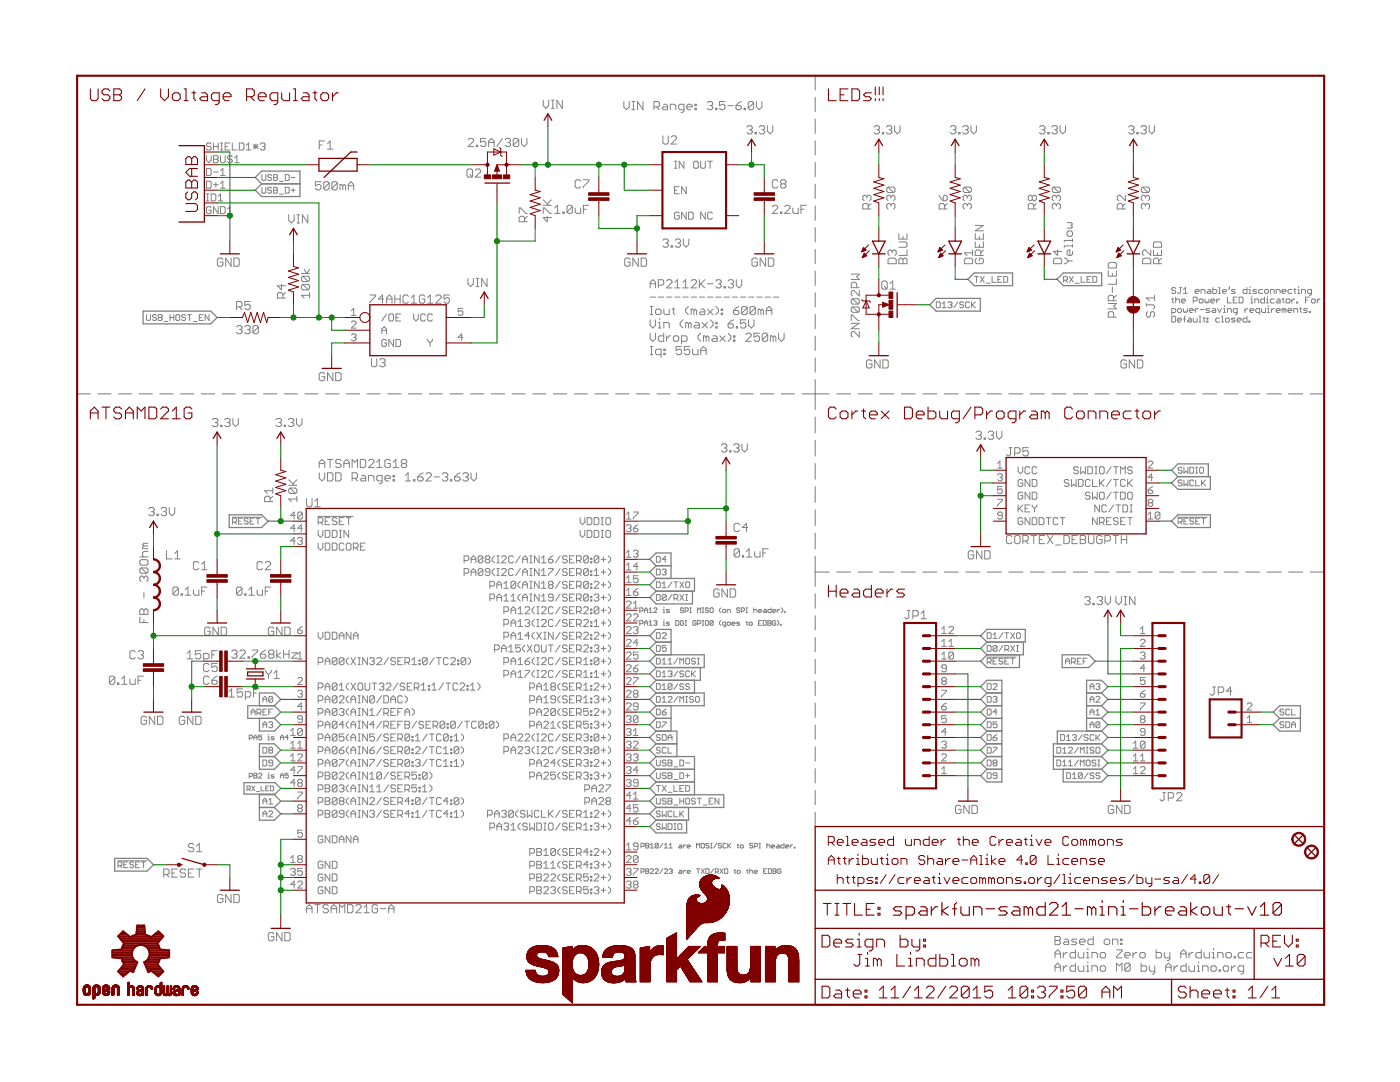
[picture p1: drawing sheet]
<svg xmlns="http://www.w3.org/2000/svg" width="279mm" height="216mm" viewBox="0 0 279 216" stroke-linecap="round" stroke-linejoin="round" font-family="sans-serif">
<g fill="none" stroke="#808080" stroke-width=".2">
<path d="M41.2 31.1v.9l.5 .5 .4-.5v-.9M41.2 33.6h.7l.2 .2v1l-.2 .2h-.7zM41.2 36.2h.7l.2 .2v.9l-.2 .2h-.7zM41.2 38.7h.5M41.4 38.7v1.4M42.1 28.8l-.2-.3h-.5l-.2 .3v.2l.2 .2h.5l.2 .3v.2l-.2 .2h-.5l-.2-.2M42.1 38.7h.7l.3 .2v1l-.3 .2h-.7zM42.6 29.2h.9M42.6 31.1h.7l.2 .2v.2l-.2 .3 .2 .2v.2l-.2 .3h-.7zM42.6 36.9h.9M42.6 34.3h.9M42.6 28.5v1.4"/>
<path d="M42.6 31.8h.7M43.1 36.4v.9M43.5 39.2l.5-.5v1.4M43.5 28.5v1.4M44 31.1v1.1l.2 .3h.5l.2-.3v-1.1M44 37.5h.9M44 36.6l.5-.4v1.3M44 34.1l.5-.5v1.4M44 35h.9M44 28.5h.5M44 29.9h.5M44.2 28.5v1.4"/>
<path d="M44.9 29.2h.5M45.9 28.5h-1v1.4h1M46.4 31.3l-.3-.2h-.4l-.3 .2v.2l.3 .3h.4l.3 .2v.2l-.3 .3h-.4l-.3-.3M46.4 28.5v1.4h.9M46.8 31.5l.5-.4v1.4M46.8 32.5h1M47.8 28.5h.7l.2 .3v.9l-.2 .2h-.7zM49.1 29.9h1M49.1 29l.5-.5v1.4M50.6 29.2h.9M50.6 28.8l.9 .9M51 28.8v.9"/>
<path d="M51.5 28.8l-.9 .9M52 28.8l.2-.3h.5l.2 .3v.2l-.2 .2M52.3 34.8v1l.2 .2h.4l.1-.2v-1M52.3 37.4v1l.2 .1h.4l.1-.1v-1M52.4 29.2h.3M52.7 29.2l.2 .3v.2l-.2 .2h-.5l-.2-.2M54.2 37.6l-.2-.2h-.4l-.2 .2 .2 .4h.4l.2 .2-.2 .3h-.4l-.2-.1M54.2 35l-.2-.2h-.4l-.2 .2 .2 .4h.4l.2 .2-.2 .4h-.4l-.2-.2M54.6 34.8h.6l.2 .2-.2 .4 .2 .4-.2 .2h-.6zM54.6 37.4h.6l.2 .2-.2 .4 .2 .4-.2 .1h-.6zM54.6 38h.6M54.6 35.4h.6"/>
<path d="M55.8 36.2h.8M55.8 38.7h.8M56.9 37.4h.6l.2 .2v.8l-.2 .1h-.6zM56.9 34.8h.6l.2 .2v.8l-.2 .2h-.6zM58.1 38h.8M58.1 35.4h.8M58.5 37.6v.8M63.7 28.9h.6M64.1 36.3h-1.2v.8l.9-.3 .3 .3v.5l-.3 .3h-.6l-.3-.3M64.8 28.1h-1.1v1.7M65.4 28.7l.5-.6v1.7M65.4 29.8h1"/>
<path d="M65.7 36.5l-.3-.2h-.5l-.3 .2v1.1M65.7 36.5v1.1l-.3 .3h-.5l-.3-.3M65.7 36.5l-1.1 1.1M67.3 36.5l-.3-.2h-.5l-.3 .2v1.1M67.3 36.5v1.1l-.3 .3h-.5l-.3-.3M67.3 36.5l-1.1 1.1M68.4 37.1l-.3-.3h-.2v1.1M68.4 37.1v.8M68.4 37.1l.3-.3 .3 .3v.8M69.5 37.9v-1.1l.5-.5 .6 .5v1.1M69.5 37.1h1.1M93.4 27.9l.3-.3h.6l.2 .3v.3l-1.1 1.1h1.1"/>
<path d="M93.5 33.7h.5l.3 .3v1.1l-.3 .2h-.5l-.3-.2v-1.1zM93.7 34.8l.6 .5M94.8 34l.3-.3h.6l.2 .3v.3l-1.1 1h1.1M95.1 29h.2v.3h-.2zM97 27.6h-1.1v.8l.5-.2h.3l.3 .2v.6l-.3 .3h-.5l-.3-.3M97.5 29.3v-1.1l.6-.6 .5 .6v1.1M97.5 28.4h1.1M100.2 27.6l-1 1.7M100.8 27.9l.3-.3h.5l.3 .3v.3l-.3 .2M101.3 28.4h.3M101.6 28.4l.3 .3v.3l-.3 .3h-.5l-.3-.3M103.5 27.9v1.1l-.2 .3h-.6l-.3-.3"/>
<path d="M103.5 27.9l-.2-.3h-.6l-.3 .3v1.1M103.5 27.9l-1.1 1.1M104.1 27.6v1.1l.5 .6 .6-.6v-1.1M108.4 20v1.1l.6 .5 .5-.5v-1.1M108.4 39.9l1.1 1.1M110 39.9l-.8 .8M110 21.6h.6M110 20h.6M110.3 20v1.6M112.2 20v1.6l-1.1-1.6v1.6M115.9 36.2l-.3-.3h-.5l-.3 .3v1l.3 .3h.5l.3-.3M116.4 35.9h1.1v.3l-1.1 1v.3"/>
<path d="M124.5 20.3v1l.6 .6 .5-.6v-1M126.1 21.9h.6M126.1 20.3h.6M126.4 20.3v1.6M128.3 20.3v1.6l-1.1-1.6v1.6M130.5 21.3h.8l.3-.2v-.6l-.3-.2h-.8v1.6M131 21.3l.6 .6M132.3 27.1v1.4l.3 .2h.5l.3-.2v-1.4M132.4 20.8h.5l.3 .3v.8h-.8l-.3-.3 .3-.3h.8M133.8 21.9v-1.1h.8l.3 .3v.8M133.9 27.4l.3-.3h.5l.3 .3v.3l-1.1 1h1.1M134.6 33.6h.5"/>
<path d="M134.6 32.2h.5M134.6 38h.5M134.9 32.2v1.4M135.6 37.3h-1v1.4h1M136.5 32.2v1.4l-.9-1.4v1.4M136.5 21.9h-.8l-.3-.3v-.5l.3-.3h.8v1.4l-.3 .2h-.2M136.9 37.3v1.4l-.9-1.4v1.4M137.1 21.3h1v-.2l-.2-.3h-.6l-.2 .3v.5l.2 .3h.6M138.7 32.2h.4l.3 .2v.9l-.3 .3h-.4l-.3-.3v-.9zM138.7 21.6h.3v.3h-.3zM138.7 20.8h.3v.3h-.3zM139.8 32.2v1.1l.3 .3h.4l.3-.3v-1.1"/>
<path d="M141.1 20.5l.3-.2h.6l.2 .2v.3l-.2 .3M141.2 32.2h1M141.7 21.1h.3M141.7 32.2v1.4M142 21.1l.2 .2v.3l-.2 .3h-.6l-.3-.3M142.8 21.6h.3v.3h-.3zM144.7 20.3h-1.1v.8l.5-.3h.3l.3 .3v.5l-.3 .3h-.5l-.3-.3M145.2 21.1h1.1M146.9 21.1h.8l.3 .2v.3l-.3 .3h-.5l-.3-.3zM148 20.3l-.6 .2-.5 .6M148.5 21.6h.3v.3h-.3zM149.1 25.4l.2-.3h.6l.2 .3v.2l-.2 .3"/>
<path d="M149.6 25.9h.3M149.9 25.9l.2 .3v.2l-.2 .3h-.6l-.2-.3M150.4 20.5v1.1l-.3 .3h-.5l-.3-.3M150.4 20.5l-.3-.2h-.5l-.3 .2v1.1M150.4 20.5l-1.1 1.1M150.7 26.4h.3v.3h-.3zM151 20.3v1l.5 .6 .6-.6v-1M151.5 25.4l.3-.3h.5l.3 .3v.2l-.3 .3M152 25.9h.3M152.3 25.9l.3 .3v.2l-.3 .3h-.5l-.3-.3M153.1 25.1v1.1l.6 .5 .5-.5v-1.1M155.2 36.2l-.3-.3h-.5l-.3 .3v1l.3 .3h.5l.3-.3"/>
<path d="M156 36.7l-.2-.3v-.2l.2-.3h.6l.2 .3v.2l-.2 .3M156 36.7l-.2 .3v.2l.2 .3h.6l.2-.3v-.2l-.2-.3M156 36.7h.6M173 39.2l-.3-.2h-.2l-.3 .2v.6l.3 .2M173 39.2l.3-.2h.2l.3 .2v.6l-.3 .2M173 39.2v.3M174.5 25.4l.2-.3h.6l.2 .3v.2l-.2 .3M175 25.9h.3M175.3 25.9l.2 .3v.2l-.2 .3h-.6l-.2-.3M176.1 26.4h.3v.3h-.3zM176.9 25.4l.3-.3h.5l.3 .3v.2l-.3 .3M177.2 37.3l-.2 .3v.5l.2 .3h1.2"/>
<path d="M177.2 37.3h1.2l.2 .3v.5l-.2 .3M177.2 37.3l1.2 1.1M177.4 25.9h.3M177.7 25.9l.3 .3v.2l-.3 .3h-.5l-.3-.3M177.8 39.2l-.3-.2h-.3l-.2 .2v.6l.2 .2M177.8 39.2l.3-.2h.3l.2 .2v.6l-.2 .2M177.8 39.2v.3M178.5 25.1v1.1l.6 .5 .5-.5v-1.1M187.4 39l.3 .5 .5 .5M188.2 39.2l.3-.2h.3l.2 .2v.6l-.2 .2h-.6zM189.7 25.4l.2-.3h.6l.3 .3v.2l-.3 .3M190.2 25.9h.3"/>
<path d="M190.5 25.9l.3 .3v.2l-.3 .3h-.6l-.2-.3M191.3 26.4h.3v.3h-.3zM192.1 25.4l.3-.3h.6l.2 .3v.2l-.2 .3M192.5 37.3l-.3 .3v.5l.3 .3h1.1M192.5 37.3h1.1l.2 .3v.5l-.2 .3M192.5 37.3l1.1 1.1M192.7 25.9h.3M193 25.9l.2 .3v.2l-.2 .3h-.6l-.3-.3M193 39.2l-.2-.2h-.3l-.3 .2v.6l.3 .2M193 39.2l.3-.2h.3l.2 .2v.6l-.2 .2M193 39.2v.3M193.8 25.1v1.1l.5 .5 .6-.5v-1.1"/>
<path d="M206 39.2l-.3-.2h-.2l-.3 .2v.6l.3 .2h.2l.3-.2M206 39.2l.3-.2h.3l.2 .2v.6l-.2 .2h-.3l-.3-.2M206 39.2v.6M207.5 25.4l.2-.3h.6l.3 .3v.2l-.3 .3M208 25.9h.3M208.3 25.9l.3 .3v.2l-.3 .3h-.6l-.2-.3M209.1 26.4h.3v.3h-.3zM209.9 25.4l.3-.3h.5l.3 .3v.2l-.3 .3M210.3 37.3h1l.3 .3v.5l-.3 .3M210.3 37.3l-.3 .3v.5l.3 .3h1M210.3 37.3l1 1.1M210.5 25.9h.2"/>
<path d="M210.7 25.9l.3 .3v.2l-.3 .3h-.5l-.3-.3M210.8 39.2l.3-.2h.2l.3 .2v.6l-.3 .2M210.8 39.2l-.3-.2h-.2l-.3 .2v.6l.3 .2M210.8 39.2v.3M211.6 25.1v1.1l.5 .5 .5-.5v-1.1M224.6 39v1l-1.1-1h-.3l-.2 .2v.6l.2 .2M225.2 25.4l.3-.3h.6l.2 .3v.2l-.2 .3M225.8 25.9h.3M226.1 25.9l.2 .3v.2l-.2 .3h-.6l-.3-.3M226.9 26.4h.2v.3h-.2zM227.7 25.4l.3-.3h.5l.3 .3v.2l-.3 .3M228 37.3h1.1l.3 .3v.5l-.3 .3"/>
<path d="M228 37.3l-.2 .3v.5l.2 .3h1.1M228 37.3l1.1 1.1M228.2 25.9h.3M228.5 25.9l.3 .3v.2l-.3 .3h-.5l-.3-.3M228.6 39.2l.3-.2h.2l.3 .2v.6l-.3 .2M228.6 39.2l-.3-.2h-.3l-.2 .2v.6l.2 .2M228.6 39.2v.3M229.3 25.1v1.1l.6 .5 .5-.5v-1.1M41.2 40.1h.5M42.1 41.5l-.2-.3h-.5l-.2 .3v.9l.2 .2h.5l.2-.2v-.5h-.4M43.5 41.2v1.4l-.9-1.4v1.4M43.5 40.1h1"/>
<path d="M44 41.2h.7l.2 .3v.9l-.2 .2h-.7zM44.5 51.8l-.3-.3h-.5l-.3 .3v1.1l.3 .2h.5l.3-.2v-.6h-.6M45.4 42.6h1M45.4 41.7l.5-.5v1.4M46.1 51.5v1.6l-1.1-1.6v1.6M46.7 51.5h.8l.3 .3v1.1l-.3 .2h-.8zM56.2 56.7v1.1l-.8-.8h1.6M56.5 59.5v-.8l-.3-.3h-.6l-.2 .3v.8h1.6M57 58.4l-.5 .5M57.6 42.9v1l.6 .6 .5-.6v-1M59.3 44.5h.5M59.3 42.9h.5"/>
<path d="M59.5 42.9v1.6M60.2 54.6h1.6M60.4 55.1h1.1l.3 .3v.5l-.3 .3M60.4 56.7h1.1l.3 .3v.6l-.3 .2M60.4 56.7l-.2 .3v.6l.2 .2h1.1M60.4 55.1l-.2 .3v.5l.2 .3h1.1M60.4 56.7l1.1 1.1M60.4 55.1l1.1 1.1M60.7 53.7l.5 .9 .6-.9M61.4 42.9v1.6l-1.1-1.6v1.6M61.8 58.9h-1.6l.5 .6M61.8 58.4v1.1"/>
<path d="M73.9 58.9h1.1v.2l-1.1 1.1v.3M76.6 59.7h-1.1l.8-.8v1.6M77.2 59.7h1M78.8 59.7h1.1M78.8 58.9v1.6M79.9 58.9v1.6M81.5 59.1l-.3-.2h-.5l-.3 .2v1.1l.3 .3h.5l.3-.3M82.1 59.4l.5-.5v1.6M84.8 59.1l-.3-.2h-.5l-.3 .2v1.1l.3 .3h.5l.3-.3v-.5h-.6M85.3 59.4l.6-.5v1.6M87 59.1l.2-.2h.6l.3 .2v.3l-1.1 1.1h1.1M89.7 58.9h-1.1v.8l.6-.3h.2l.3 .3v.5l-.3 .3h-.5l-.3-.3"/>
<path d="M93.4 55.6v1l.5 .6 .6-.6v-1M95 57.2h.6M95 55.6h.6M95.3 55.6v1.6M97.2 55.6v1.6l-1.1-1.6v1.6M103.6 42.6v-1.1h.3l1.1 1.1h.2M104.7 44.2v-.8l-.3-.2h-.5l-.3 .2v.8h1.6M105.2 43.2l-.5 .5M108.4 42.6v-1.1h.3l1.1 1.1h.2M108.4 41h1.6M109.2 43.2v1l-.8-.8h1.6M110.7 41.5l.6-.5v1.6"/>
<path d="M110.7 42.6h1.1M112.3 42.3h.3v.3h-.3zM114.2 41.2v1.1l-.2 .3h-.6l-.2-.3M114.2 41.2l-.2-.2h-.6l-.2 .2v1.1M114.2 41.2l-1 1.1M114.8 41.5v.8l.3 .3h.8v-1.1M116.4 41.8h.6M117.5 41h-1.1v1.6M125.8 51.8l-.3-.3h-.6l-.2 .3v1.1l.2 .2h.6l.3-.2v-.6h-.6M127.4 51.5v1.6l-1.1-1.6v1.6M128 51.5h.8l.2 .3v1.1l-.2 .2h-.8zM129.8 59.3h1"/>
<path d="M129.8 57.4v-1.1l.5-.5 .5 .5v1.1M129.8 56.6h1M131.4 56.9h.8l.3-.3v-.5l-.3-.3h-.8v1.6M131.4 59.3h1.1M132.3 48l.3-.3h.5l.3 .3v.2l-.3 .3M132.8 48.5h.3M133 59.3h1.1M133 56.1l.3-.3h.5l.3 .3v.2l-1.1 1.1h1.1M133.1 48.5l.3 .3v.2l-.3 .3h-.5l-.3-.3M133.9 49h.3v.3h-.3zM134.7 59.3h1M134.7 57.4h1"/>
<path d="M134.7 56.3l.5-.5v1.6M134.7 48l.3-.3h.6l.2 .3v.2l-.2 .3M135.3 48.5h.3M135.6 48.5l.2 .3v.2l-.2 .3h-.6l-.3-.3M135.6 42.6l-.3-.3h-.4l-.3 .3v.9l.3 .2h.4l.3-.2v-.5h-.5M136.3 59.3h1.1M136.3 57.4h1.1M136.3 56.3l.5-.5v1.6M136.4 47.7v1.1l.5 .5 .6-.5v-1.1M136.9 42.3v1.4l-.9-1.4v1.4M137.4 42.3h.7l.2 .3v.9l-.2 .2h-.7zM137.9 56.1l.3-.3h.5l.3 .3v.2l-1.1 1.1h1.1"/>
<path d="M137.9 59.3h1.1M139.6 59.3h1.1M139.6 55.8v1.6M139.8 56.6l.9 .8M140.7 55.8l-1.1 1.1M140.8 42.3v1.4l-1-1.4v1.4M141.2 59.3h1.1M141.2 56.6h1.1M142.2 42.6l-.3-.3h-.4l-.3 .3v.9l.3 .2h.4l.3-.2M142.9 59.3h1M142.9 56.1l.2-.3h.6l.2 .3v.2l-.2 .3M143.4 56.6h.3"/>
<path d="M143.7 56.6l.2 .3v.3l-.2 .2h-.6l-.2-.2M144.5 59.3h1.1M144.5 57.2h.3v.2h-.3zM145.3 56.1l.3-.3h.5l.3 .3v.2l-.3 .3M145.8 56.6h.3M146.1 59.3h1.1M146.1 56.6l.3 .3v.3l-.3 .2h-.5l-.3-.2M146.9 55.8v1.1l.6 .5 .5-.5v-1.1M147.8 59.3h1M149.4 59.3h1.1M151 59.3h1.1M151.2 51.8l-.3-.3h-.6l-.2 .3v1.1l.2 .2h.6l.3-.2v-.6h-.6"/>
<path d="M152.7 59.3h1.1M152.8 51.5v1.6l-1.1-1.6v1.6M153.3 51.5h.9l.2 .3v1.1l-.2 .2h-.9zM154.1 41.2l.3-.2h.5l.3 .2v.3l-1.1 1.1h1.1M154.3 59.3h1.1M155.8 42.3h.2v.3h-.2zM156.6 41.2l.3-.2h.5l.3 .2v.3l-1.1 1.1h1.1M158.2 41.5v.8l.3 .3h.8v-1.1M159.9 41.8h.5M161 41h-1.1v1.6M169.9 54.7h1.6l-.5 .5 .5 .6h-1.6M170.1 59.6h1.1l.3 .3v.5l-.3 .3"/>
<path d="M170.1 59.6l-.2 .3v.5l.2 .3h1.1M170.1 59.6l1.1 1.1M171 57.4v-.8l-.3-.3h-.6l-.2 .3v.8h1.6M171.5 58v1.1l-1.1-1.1h-.3l-.2 .2v.6l.2 .3M173.3 41.7v-.8l-.3-.3h-.5l-.3 .3v.8h1.6M173.8 40.6l-.5 .5M176.2 56.1h.6l.3 .2v1.1l-.3 .3h-.6l-.2-.3v-1.1zM176.5 57.1l.6 .6M177.2 51.8l.3-.3h1.1l.3 .3v.8h-1.7zM177.6 57.7h1.1M177.6 56.6l.6-.5v1.6M177.8 40.9l-.3-.3h-.3l-.2 .3v.5l.2 .3"/>
<path d="M177.8 40.9l.3-.3h.3l.2 .3v.5l-.2 .3M177.8 40.9v.2M178.1 50.2l-.3-.3h-.3l-.3 .3v.5l.3 .3M178.1 50.2l.2-.3h.3l.3 .3v.5l-.3 .3M178.1 50.2v.2M179.4 46.6v1.1h1.6v-1.1M179.4 51.8l.3-.3h.2l.3 .3 .3-.3h.3l.2 .3v.8h-1.6zM179.4 48.3h1.4l.2 .2v.6l-.2 .2h-1.4M180.2 47.2v.5M180.2 51.8v.8M181 49.9v1.1h-1.6M188.5 41.7v-.8l-.3-.3h-.5l-.3 .3v.8h1.6"/>
<path d="M189 40.6l-.5 .5M192.5 51.8l.2-.3h1.1l.3 .3v.8h-1.6zM193 40.9l-.2-.3h-.3l-.3 .3v.5l.3 .3M193 40.9l.3-.3h.3l.2 .3v.5l-.2 .3M193 40.9v.2M194.1 49.9v1.1M194.1 50.4h-1.6l.5 .6M194.5 55.2h.8M194.6 46.6v1.1h1.7v-1.1M194.6 48.3v1h1.7v-1M194.6 45h1.7l-1.7 1.1h1.7M194.9 55.2v1.1"/>
<path d="M194.9 51.5l-.3 .3v.5l.3 .3h1.1l.3-.3v-.5l-.3-.3h-.5v.6M195.5 47.2v.5M195.5 48.8v.5M195.6 55.2l.8 1.1M195.7 51v-.8l-.2-.3h-.6l-.3 .3v.8h1.7M196.3 49.9l-.6 .5M196.4 55.2l-.8 1.1M196.8 56.5h.8M198 55.2v1.1h.8M199.2 55.7h.4M199.9 55.2h-.7v1.1h.7M200.3 55.2h.6l.2 .2v.7l-.2 .2h-.6z"/>
<path d="M206.3 41.7v-.8l-.3-.3h-.5l-.3 .3v.8h1.6M206.8 40.6l-.5 .5M210.2 51.8l.3-.3h1.1l.3 .3v.8h-1.7zM210.8 40.9l.3-.3h.2l.3 .3v.5l-.3 .3M210.8 40.9l-.3-.3h-.2l-.3 .3v.5l.3 .3M210.8 40.9v.2M211.1 49.9v1.1l-.9-.8h1.7M212.3 55.9h.6l.1-.2v-.3l-.1-.2h-.6v1.1M212.4 51.5h.3l.5 .6M212.7 55.9l.3 .4M213 46.3l.2-.2h.6l.2 .2v.6l-.2 .3h-.6l-.2-.3zM213 44.4h.8l.2 .3-.2 .3 .2 .3-.2 .2h-.8"/>
<path d="M213.2 52.1l-.5 .5h-.3M213.2 52.1h.8M213.4 55.2l.8 1.1M214 49.1h-1.6v.2M214 50.2v.5l-.2 .3h-.6l-.2-.3v-.5l.2-.3h.3v1.1M214 47.7v.5M214 48.8v.5M214 48h-1.6v.2M214.2 55.2l-.8 1.1M214.6 56.5h.8M215.8 55.2v1.1h.8M216.9 55.7h.4"/>
<path d="M217.7 55.2h-.8v1.1h.8M218.1 55.2h.6l.2 .2v.7l-.2 .2h-.6zM221.2 52.6l.2-.2h1.1l.3 .2v.9h-1.6zM221.2 54v1.1h1.6v-1.1M222 54.5v.6M222 57.3v1.1M222.8 55.6v1.1h-1.6M222.8 58.9l-.6 .6M224.1 41.7v-.8l-.3-.3h-.6l-.2 .3v.8h1.6M224.6 40.6l-.5 .5M228 51.8l.3-.3h1.1l.3 .3v.8h-1.7zM228.6 40.9l.3-.3h.2l.3 .3v.5l-.3 .3"/>
<path d="M228.6 40.9l-.3-.3h-.3l-.2 .3v.5l.2 .3M228.6 40.9v.2M229.7 49.9v1.1l-1.1-1.1h-.3l-.3 .3v.5l.3 .3M230.2 48.5l.3-.2h1l.3 .2v.8h-1.6zM230.2 49.9v1.1h1.6v-1.1M230.4 58.9v1.1M230.4 59.5h-1.6l.5 .5M231 50.4v.6M231.3 52.6v-.8l-.3-.3h-.5l-.3 .3v.8h1.6M231.8 51.5l-.5 .6M233.8 59.7h.4M234 59.5v.8l.2 .2"/>
<path d="M234.6 57.6l-.2-.2h-.4l-.2 .4 .2 .2h.4l.2 .4-.2 .1h-.4l-.2-.1M234.6 59.3v1.2M234.6 59.9l.2-.2h.4l.2 .2v.6M235.4 57.4h.4M235.6 57.4v1l-.2 .1-.4-.1M236.2 58.5h.8M236.2 57.8l.4-.4v1.1M238.5 58.1h.8l-.2-.3h-.4l-.2 .2v.4l.2 .1h.4M239.3 59.9l.2-.2h.4l.2 .2v.4l-.2 .2h-.4l-.2-.2zM239.7 58.5v-.7h.6l.2 .2v.5M240.5 59.7v.6l.2 .2 .2-.2 .2 .2 .2-.2v-.6M241.1 57.8h.3l.2 .2v.5h-.5l-.2-.1 .2-.3h.5"/>
<path d="M242 57.4v1.1h.6l.2-.1v-.4l-.2-.2h-.6M242.8 59.7v.8M243.2 57.4h.2v1.1M243.2 58.5h.4M243.4 59.7h-.2l-.4 .3M244 58.1h.8l-.2-.3h-.4l-.2 .2v.4l.2 .1h.4M245 59.3v1.2h.7M245.3 57.2v.4l-.1 .2M246.1 59.9h.4M246.5 57.8h-.6l-.2 .2 .8 .4-.2 .1h-.6M246.9 59.3h-.8v1.2h.8M247.3 59.3h.6l.2 .2v.8l-.2 .2h-.6z"/>
<path d="M248.9 57.4v1.1h-.6l-.2-.1v-.4l.2-.2h.6M249.2 58.5h.4M249.2 57.8h.2v.7M249.4 57.2v.2M249.6 59.7h.2v.8M249.8 59.1v.2M250.8 57.8h-.6l-.2 .2 .2 .1h.4l.2 .3-.2 .1h-.6M252 57.8h-.6l-.2 .2v.4l.2 .1h.6M252.4 58l.2-.2h.3l.2 .2v.4l-.2 .1h-.3l-.2-.1zM252.4 59.3v1.2h-.6l-.2-.2v-.4l.2-.2h.6M252.8 59.7h.1v.8M252.9 59.1v.2"/>
<path d="M253.5 58.5v-.7h.6l.2 .2v.5M254.3 59.7h-.6l-.2 .2v.4l.2 .2h.6M254.7 58.5v-.7h.6l.2 .2v.5M254.9 59.7h.4l.2 .2v.6h-.6l-.2-.2 .2-.3h.6M255.9 58.1h.7l-.1-.3h-.4l-.2 .2v.4l.2 .1h.4M255.9 59.7h.4M256.1 59.5v.8l.2 .2M256.8 59.7h.4l.2 .2v.4l-.2 .2h-.4l-.2-.2v-.4zM257.8 57.8h-.6l-.2 .2v.4l.2 .1h.6M257.8 59.7v.8M258.2 57.8h.4M258.4 57.6v.8l.2 .1"/>
<path d="M258.4 59.7h-.2l-.4 .3M259 58.5h.4M259 57.8h.2v.7M259.2 57.2v.2M259.8 58.5v-.7h.5l.2 .2v.5M260.5 59.9h.4M261.3 59.3h-.8v1.2M261.7 58.5h-.6l-.2-.1v-.4l.2-.2h.6v.9l-.4 .2M261.7 59.9l.2-.2h.4l.2 .2v.4l-.2 .2h-.4l-.2-.2zM262.9 59.7v.8M263.5 59.7h-.2l-.4 .3M29.3 62.8v1l.1 .1h.4l.2-.1v-1"/>
<path d="M31.2 63l-.2-.2h-.4l-.2 .4 .2 .2h.4l.2 .4-.2 .1h-.4l-.2-.1M31.6 62.8h.6l.2 .2-.2 .4 .2 .4-.2 .1h-.6zM31.6 63.4h.6M32.7 64.1h.8M33.9 63.4h.8M33.9 62.8v1.1M34.7 62.8v1.1M35.3 62.8h.4l.2 .2v.8l-.2 .1h-.4l-.2-.1v-.8zM37 63l-.1-.2h-.5l-.1 .4 .1 .2h.5l.1 .4-.1 .1h-.5l-.1-.1M37.4 62.8h.8M37.8 62.8v1.1M38.6 64.1h.8"/>
<path d="M39.8 63.4h.4M40.6 62.8h-.8v1.1h.8M41.7 62.8v1.1l-.8-1.1v1.1M47.2 61.2h.8l.3-.2v-.6l-.3-.2h-.8v1.6M47.2 65.2l.3-.2h.5l.3 .2v.3l-.3 .3M47.8 65.8h.2M47.8 61.2l.5 .6M48 65.8l.3 .2v.3l-.3 .3h-.5l-.3-.3M48.9 65.2l.2-.2h.6l.2 .2v.3l-.2 .3M49.4 65.8h.3M49.7 65.8l.2 .2v.3l-.2 .3h-.6l-.2-.3M49.9 60.2h-1v.8l.8-.3 .2 .3v.5l-.2 .3h-.6l-.2-.3"/>
<path d="M51.6 65.2l-.3-.2h-.5l-.3 .2v1.1M51.6 65.2v1.1l-.3 .3h-.5l-.3-.3M51.6 65.2l-1.1 1.1M64.8 74.6l-.3-.2h-.5l-.3 .2v1.1l.3 .3h.5l.3-.3v-.5h-.5M66.4 74.4v1.6l-1-1.6v1.6M67 74.4h.8l.3 .2v1.1l-.3 .3h-.8zM70.1 64.3l.3-.2h.4l.3 .2v.2l-1 1h1M70.1 62l.5-.5v1.4M70.1 66.8l.3-.2h.4l.3 .2v.3l-.3 .2M70.1 62.9h1M70.6 67.3h.2M70.8 67.3l.3 .2v.3l-.3 .2h-.4l-.3-.2"/>
<path d="M74.1 71.6v1.3l.3 .3h.6l.2-.3v-1.3M75.8 71.8l.2-.2h.6l.3 .2v.3l-.3 .3M76.2 66.6v-.9l.5-.5 .4 .5v.9M76.2 65.9h.9M76.3 72.4h.3M76.6 72.4l.3 .2v.3l-.3 .3h-.6l-.2-.3M77.1 68l-.2-.3h-.5l-.2 .3v.9l.2 .2h.5l.2-.2v-.5h-.4M77.1 62.7l-.9 1.4M77.2 60.5v-1.1l.5-.5 .5 .5v1.1M77.6 62.9l.2-.2h.5l.2 .2v.9l-.2 .3h-.5l-.2-.3zM78.5 67.7v1.4l-.9-1.4v1.4M79 67.7h.7l.2 .3v.9l-.2 .2h-.7z"/>
<path d="M79 63.4h.5M79.9 62.7h-.9v1.4h.9M82.1 60.5h1M82.5 62.7v.9l.5 .5 .5-.5v-.9M84.9 62.9l-.2-.2h-.5l-.2 .2v.9l.2 .3h.5l.2-.3M85.3 60.5h1.1M85.4 67.7v.3l.4 .4M85.8 68.4v.7M86.3 62.9l-.2-.2h-.5l-.2 .2v.9l.2 .3h.5l.2-.3M86.3 67.7v.3l-.5 .4M92.4 67.3h-1l.7-.7v1.4M92.4 61.5h-1v.7l.5-.2h.2l.3 .2v.5l-.3 .2h-.4l-.3-.2"/>
<path d="M129.8 63.8v1.1l.5 .5 .5-.5v-1.1M129.8 66.5v1.1l.5 .5 .5-.5v-1.1M129.8 62.8h.5M129.8 61.2h.5M129.8 70.8h.5M129.8 69.2h.5M130 61.2v1.6M130 69.2v1.6M131.1 61.7h.6l.2 .3v.5l-.2 .3h-.6l-.3-.3v-.5zM131.4 64.3h.3v1.1M131.4 65.4h.5M131.7 63.5v.3"/>
<path d="M131.9 70.8h-.8l-.3-.3v-.5l.3-.3h.8v1.6M132.5 66.5v1.6h-.8l-.3-.3v-.5l.3-.3h.8M132.5 61.7v.8l.3 .3h.8v-1.1M132.5 65.4v-1.1h.8l.3 .3v.8M132.5 69.7h.3v.3h-.3zM132.5 70.5h.3v.3h-.3zM133 67v1.1M133.8 67h-.2l-.6 .6M134.1 61.7h.6M134.4 61.4v1.1l.3 .3M134.7 67h.5l.3 .3v.5l-.3 .3h-.5l-.3-.3v-.5zM136 68.1h.8l.3-.3v-.5l-.3-.3h-.8v1.6"/>
<path d="M136 69.2h-1.1v.8l.6-.3h.2l.3 .3v.5l-.3 .3h-.5l-.3-.3M136.3 63.8l-.6 .5v.6l.6 .5M137.4 61.2l-.6 .5v.5l.6 .6M137.4 64.6l-.3-.3h-.3v1.1M137.4 64.6v.8M137.4 64.6l.2-.3 .3 .3v.8M137.6 69.2h-1v.8l.5-.3h.3l.2 .3v.5l-.2 .3h-.6l-.2-.3M138.2 69.7v.8l.3 .3h.8v-1.1M138.5 62l.2-.3 .3 .3v.8M138.5 62l-.3-.3h-.3v1.1M138.5 62v.8M138.7 64.3h.6l.3 .3v.8h-.9l-.2-.2 .2-.3h.9"/>
<path d="M139.8 66.5l-.5 .5v.6l.5 .5M139.8 70.8v-1.1l.6-.5 .5 .5v1.1M139.8 61.7h.6l.3 .3v.8h-.9l-.2-.3 .2-.3h.9M139.8 70h1.1M140.1 64.3l1.1 1.1M140.9 67.3l.3-.3 .3 .3v.8M140.9 67.3l-.2-.3h-.3v1.1M140.9 67.3v.8M141.2 61.7l1.1 1.1M141.2 64.3l-1.1 1.1M141.8 63.8l.5 .5v.6l-.5 .5M142.3 61.7l-1.1 1.1"/>
<path d="M142.3 67h.5l.3 .3v.8h-.8l-.3-.3 .3-.2h.8M142.9 61.2l.5 .5v.5l-.5 .6M142.9 64.3h.2v.3h-.2zM142.9 65.2h.2v.2h-.2zM143.7 67l1 1.1M143.9 61.7h.3v.3h-.3zM143.9 62.5h.3v.3h-.3zM144.7 67l-1 1.1M145.3 64.6h.8l.3 .3v.3l-.3 .2h-.5l-.3-.2zM145.3 66.5l.5 .5v.6l-.5 .5M146.4 67h.3v.3h-.3zM146.4 67.8h.3v.3h-.3z"/>
<path d="M146.4 62h.8l.3 .2v.3l-.3 .3h-.5l-.3-.3zM146.4 63.8l-.6 .3-.5 .5M146.9 65.2h.3v.2h-.3zM147.5 61.2l-1.1 .8M148.8 63.8h-1v.8l.5-.3h.3l.2 .3v.6l-.2 .2h-.6l-.2-.2M148.8 66.7l.3-.2h.6l.2 .2v.3l-1.1 1.1h1.1M149.1 61.4v1.1l-.3 .3h-.5l-.3-.3M149.1 61.4l-.3-.2h-.5l-.3 .2v1.1M149.1 61.4l-1.1 1.1M149.4 63.8v1.1l.5 .5 .6-.5v-1.1M150.7 61.4v1.1l-.2 .3h-.6l-.2-.3M150.7 61.4l-.2-.2h-.6l-.2 .2v1.1"/>
<path d="M150.7 61.4l-1 1.1M151.6 66.5h-1.1v.8l.5-.3h.3l.3 .3v.5l-.3 .3h-.6l-.2-.3M151.8 62l-.2-.3h-.3v1.1M151.8 62v.8M151.8 62l.3-.3 .3 .3v.8M152.9 62.8v-1.1l.6-.5 .5 .5v1.1M152.9 62h1.1M153.2 66.7v1.1l-.3 .3h-.5l-.3-.3M153.2 66.7l-.3-.2h-.5l-.3 .2v1.1M153.2 66.7l-1.1 1.1M154.3 67.3l.3-.3 .2 .3v.8M154.3 67.3l-.3-.3h-.2v1.1"/>
<path d="M154.3 67.3v.8M155.4 66.5v1.1l.5 .5 .6-.5v-1.1M169.9 64v-1.1h.2l1.1 1.1h.3M169.9 64.5h1.6l-1.6 1.1h1.6M170.1 61.2h1.1l.3 .3v.6l-.3 .2M170.1 61.2l-.2 .3v.6l.2 .2h1.1M170.1 61.2l1.1 1.1M171.5 66.1v1.1l-1.1-1.1h-.3l-.2 .3v.6l.2 .2M174 72.1l-.3-.3h-.5l-.3 .3v1.1l.3 .2h.5l.3-.2v-.6h-.5M175.6 71.8v1.6l-1-1.6v1.6M176.2 71.8h.8l.3 .3v1.1l-.3 .2h-.8zM186.9 60.2h.6l.1 .2v.8l-.1 .2h-.6z"/>
<path d="M188 60.6l.4-.4v1.2M188 61.4h.8M189.2 60.4l.2-.2h.4l.2 .2-.2 .4M189.6 60.8h.2M189.8 60.8l.2 .2-.2 .4h-.4l-.2-.2M191.2 60.2l-.8 1.2M192.3 60.4l-.2-.2h-.4l-.2 .4 .2 .2h.4l.2 .4-.2 .2h-.4l-.2-.2M193.5 60.4l-.2-.2h-.4l-.2 .2v.8l.2 .2h.4l.2-.2M193.9 60.2v1.2M194.1 60.8l.6 .6M194.7 60.2l-.8 .8M221.2 60.6h1.6l-.6 .5 .6 .5h-1.6"/>
<path d="M222.2 60v-.8l-.2-.3h-.6l-.2 .3v.8h1.6M222.2 63.3v-.8l-.2-.3h-.6l-.2 .3v.8h1.6M224.8 72.1l-.3-.3h-.5l-.3 .3v1.1l.3 .2h.5l.3-.2v-.6h-.5M226.4 71.8v1.6l-1-1.6v1.6M227 71.8h.8l.3 .3v1.1l-.3 .2h-.8zM228.8 60.6v.5M228.8 60.8h1.3l.3 .3v.3l-.3 .2M229.1 62.2l-.3 .3v.5l.3 .3h.2l.3-.3v-.5l.3-.3h.2l.3 .3v.5l-.3 .3M233.8 62.4h.6l.2-.2v-.4l-.2-.2h-.6v1.1M233.8 63.1h.6l.2 .2v.8l-.2 .2h-.6zM235 63.9h.8l-.2-.4h-.4l-.2 .2v.4l.2 .2h.4M235.2 61.6h.4l.2 .2v.4l-.2 .2h-.4l-.2-.2v-.4z"/>
<path d="M235.8 60h.8l-.2-.3h-.4l-.2 .2v.4l.2 .2h.4M236.2 61.6v.6l.2 .2 .2-.2 .2 .2 .2-.2v-.6M236.2 63.7h.4M236.6 63.1l-.2 .2v1M237.2 63.5h.4l.1 .2v.6h-.5l-.2-.2 .2-.2h.5M237.4 62h.7l-.2-.4h-.3l-.2 .2v.4l.2 .2h.3M238.1 60h.6l.2-.1v-.4l-.2-.2h-.6v1.2M238.1 63.5v.6l.2 .2h.6v-.8M238.5 61.6v.8M239.1 61.6h-.2l-.4 .4M239.3 64.3h.4M239.3 63.1h.2v1.2"/>
<path d="M239.5 61.8h.8M240.1 63.5h.4M240.3 63.3v.8l.2 .2M240.9 64.1h.2v.2h-.2zM240.9 63.5h.2v.2h-.2zM241.4 61.6h-.5l-.2 .2 .2 .2h.4l.1 .2-.1 .2h-.6M241.6 60h.8l-.2-.3h-.4l-.2 .2v.4l.2 .2h.4M242 61.6h.4l.2 .2v.6h-.6l-.2-.2 .2-.2h.6M243 61.6l.4 .8 .4-.8M243.4 63.5h-.6l-.2 .2v.4l.2 .2h.6M243.8 63.1h.2v1.2M243.8 64.3h.4"/>
<path d="M244.2 61.6h.2v.8M244.2 62.4h.4M244.4 61v.2M244.6 63.7l.2-.2h.4l.1 .2v.4l-.1 .2h-.4l-.2-.2zM245 62.4v-.8h.5l.2 .2v.6M246.5 63.5h-.6l-.2 .2 .8 .4-.2 .2h-.6M246.9 62.4h-.6l-.2-.2v-.4l.2-.2h.6v.9l-.4 .2M246.9 63.9h.8l-.2-.4h-.4l-.2 .2v.4l.2 .2h.4M248.5 61.6v.8M248.9 63.1v1.2h-.6l-.2-.2v-.4l.2-.2h.6M249 61.6h-.1l-.4 .4M249.2 64.1h.2v.2h-.2z"/>
<path d="M249.4 62h.8l-.2-.4h-.4l-.2 .2v.4l.2 .2h.4M249.6 60.5h.4M250.4 60.5v-.8h.6l.2 .2v.6M251.4 62.4h-.6l-.2-.2v-.4l.2-.2h.6v1.1M251.8 61.6v.6l.2 .2h.6v-.8M252.8 60.5h.3M252.9 61.6h.2v.8M252.9 62.4h.4M253.1 61v.2M253.7 61.6v.8M254.3 61.6h-.2l-.4 .4M254.7 62h.8l-.2-.4h-.4l-.2 .2v.4l.2 .2h.4"/>
<path d="M256.3 61.8l-.4-.2v.8M256.3 61.8l.2-.2 .1 .2v.6M256.3 61.8v.6M257 62h.8l-.2-.4h-.4l-.2 .2v.4l.2 .2h.4M258.2 62.4v-.8h.6l.2 .2v.6M258.8 60.3h.2v.2h-.2zM259.4 61.6h.4M259.6 61.4v.8l.2 .2M260.9 61.6h-.6l-.1 .2 .1 .2h.5l.1 .2-.1 .2h-.6M261.3 62.2h.2v.2h-.2zM42.4 83.8l.3-.3h.5l.3 .3v.2l-.3 .3M42.9 84.3h.3"/>
<path d="M43.2 84.3l.3 .3v.3l-.3 .2h-.5l-.3-.2M44 84.9h.3v.2h-.3zM44.8 83.8l.3-.3h.6l.2 .3v.2l-.2 .3M45.4 84.3h.3M45.7 84.3l.2 .3v.3l-.2 .2h-.6l-.3-.2M46.5 83.5v1.1l.5 .5 .6-.5v-1.1M54.4 97.9h-1.6l.6 .6M54.4 99l-.5 .6M54.4 97.4v1.1M55.1 83.8l.3-.3h.5l.3 .3v.2l-.3 .3M55.6 84.3h.3M55.9 84.3l.3 .3v.3l-.3 .2h-.5l-.3-.2"/>
<path d="M56.7 84.9h.3v.2h-.3zM57.5 83.8l.3-.3h.6l.2 .3v.2l-.2 .3M57.6 96.8h1.6M57.6 95.7l1.1 1.1M57.9 97.4h1.1l.2 .3v.5l-.2 .3M57.9 97.4l-.3 .3v.5l.3 .3h1.1M57.9 97.4l1.1 1.1M58.1 84.3h.3M58.4 84.3l.2 .3v.3l-.2 .2h-.6l-.3-.2M59.2 83.5v1.1l.5 .5 .6-.5v-1.1M59.2 99.6h-1.6l.6 .5M59.2 99v1.1"/>
<path d="M59.2 95.7l-.8 .9M61.2 99.5v1.3l.2 .3h.6l.3-.3v-1.3M63.7 93.3v-1.1l.6-.5 .5 .5v1.1M63.7 94.3v1.1l.6 .6 .5-.6v-1.1M63.7 92.5h1.1M65.4 91.7h1M65.4 94.3h.8l.2 .3v1.1l-.2 .3h-.8zM65.9 91.7v1.6M67 94.3h.8l.3 .3v1.1l-.3 .3h-.8zM68.1 91.9l-.3-.2h-.5l-.3 .2v.3l.3 .3h.5l.3 .3v.2l-.3 .3h-.5l-.3-.3M68.6 92.5h1.1M68.6 93.3v-1.1l.6-.5 .5 .5v1.1"/>
<path d="M70.3 93.3v-1.6l.5 .5 .6-.5v1.6M70.3 95.4h.8l.3-.2v-.6l-.3-.3h-.8v1.7M70.8 95.4l.6 .6M71.9 91.7h.8l.3 .2v1.1l-.3 .3h-.8zM72.2 94.9h.5l.3 .3v.8h-.8l-.3-.3 .3-.3h.8M73.5 91.9l.3-.2h.6l.2 .2v.3l-1.1 1.1h1.1M73.5 96v-1.1h.9l.2 .3v.8M75.2 93.3h1.1M75.2 92.2l.5-.5v1.6M76.3 96h-.9l-.2-.3v-.5l.2-.3h.9v1.3l-.3 .3h-.3M76.8 95.4h1.1v-.2l-.3-.3h-.5l-.3 .3v.5l.3 .3h.5M77.9 91.9l-.3-.2h-.5l-.3 .2v1.1l.3 .3h.5l.3-.3v-.5h-.5"/>
<path d="M78.4 93.3h1.1M78.4 92.2l.6-.5v1.6M78.4 95.7h.3v.3h-.3zM78.4 94.9h.3v.3h-.3zM80.3 92.5h.6M80.3 92.5l-.2-.3v-.3l.2-.2h.6l.3 .2v.3l-.3 .3M80.3 92.5l-.2 .3v.2l.2 .3h.6l.3-.3v-.2l-.3-.3M80.9 96h1.1M80.9 94.9l.5-.6v1.7M82.5 95.7h.3v.3h-.3zM83.4 95.2h.8l.3 .2v.3l-.3 .3h-.6l-.2-.3zM84.5 94.3l-.6 .3-.5 .6"/>
<path d="M85 94.6l.3-.3h.5l.3 .3v.3l-1.1 1.1h1.1M86.6 95.2h1.1M88.3 94.6l.2-.3h.6l.3 .3v.3l-.3 .3M88.8 95.2h.3M89.1 95.2l.3 .2v.3l-.3 .3h-.6l-.2-.3M89.9 95.7h.3v.3h-.3zM90.7 95.2h.8l.3 .2v.3l-.3 .3h-.5l-.3-.3zM91.8 94.3l-.5 .3-.6 .6M92.4 94.6l.2-.3h.6l.3 .3v.3l-.3 .3M92.9 95.2h.3M93.2 95.2l.3 .2v.3l-.3 .3h-.6l-.2-.3M94 94.3v1.1l.6 .6 .5-.6v-1.1"/>
<path d="M144 88.8l.3-.2h.5l.3 .2v.3l-.3 .3M144.5 89.4h.3M144.8 89.4l.3 .3v.2l-.3 .3h-.5l-.3-.3M145.6 89.9h.3v.3h-.3zM146.4 88.8l.3-.2h.5l.3 .2v.3l-.3 .3M147 89.4h.2M147.2 89.4l.3 .3v.2l-.3 .3h-.5l-.3-.3M148.1 88.6v1.1l.5 .5 .5-.5v-1.1M194.8 86.3l.2-.3h.6l.3 .3v.3l-.3 .2M195.3 86.8h.3M195.6 86.8l.3 .3v.3l-.3 .3h-.6l-.2-.3M196.4 87.4h.3v.3h-.3z"/>
<path d="M197.2 86.3l.3-.3h.5l.3 .3v.3l-.3 .2M197.8 86.8h.2M198 86.8l.3 .3v.3l-.3 .3h-.5l-.3-.3M198.9 86v1.1l.5 .6 .5-.6v-1.1M199.1 94.8l.2-.2h.5l.2 .2v.2l-.2 .2M199.1 92.5l.5-.5v1.4M199.1 99.6h.9v.3l-.9 .9v.2M199.1 93.4h.9M199.6 95.2h.2M199.8 95.2l.2 .3v.2l-.2 .2h-.5l-.2-.2M200 97.1h-.9v.7l.7-.2 .2 .2v.5l-.2 .2h-.5l-.2-.2M201.4 89.3h.6"/>
<path d="M201.7 89.3v1.4l-.3 .3h-.3l-.2-.3M202.5 90.4h.8l.3-.3v-.5l-.3-.3h-.8v1.7M203.2 93.1v1l.4 .4 .5-.4v-1M204.1 95.9l-.2-.2h-.5l-.2 .2v.9l.2 .3h.5l.2-.3v-.4h-.5M204.1 98.4l-.2-.2h-.5l-.2 .2v1l.2 .2h.5l.2-.2v-.5h-.5M205.2 89.3h-1.1v.8l.6-.2h.3l.2 .2v.6l-.2 .3h-.6l-.3-.3M205.5 93.4l-.2-.3h-.5l-.2 .3v.9l.2 .2h.5l.2-.2M205.5 95.7v1.4l-.9-1.4v1.4M205.5 98.2v1.4l-.9-1.4v1.4M206 95.7h.7l.2 .2v.9l-.2 .3h-.7zM206 98.2h.7l.2 .2v1l-.2 .2h-.7zM206.9 93.4l-.2-.3h-.5l-.2 .3v.9l.2 .2h.5l.2-.2"/>
<path d="M213.3 95.9l-.2-.2h-.5l-.2 .2v.2l.2 .3h.5l.2 .2v.2l-.2 .3h-.5l-.2-.3M213.8 95.7v1.4l.5-.5 .5 .5v-1.4M215.2 93.4l-.2-.3h-.5l-.2 .3v.2l.2 .2h.5l.2 .3v.2l-.2 .2h-.5l-.2-.2M215.2 95.7h.7l.3 .2v.9l-.3 .3h-.7zM215.7 93.1v1.4l.5-.4 .4 .4v-1.4M217.1 93.1h.7l.2 .3v.9l-.2 .2h-.7zM217.6 95.9l-.3-.2h-.4l-.3 .2v.9l.3 .3h.4l.3-.3M217.6 98.4l-.3-.2h-.4l-.3 .2v.3l.3 .2h.4l.3 .2v.3l-.3 .2h-.4l-.3-.2M218 95.7v1.4h1M218 98.2v1.4l.5-.5 .5 .5v-1.4M218.5 93.1h.5M218.5 94.5h.5"/>
<path d="M218.7 93.1v1.4M219.4 98.4l.3-.2h.4l.3 .2v1l-.3 .2h-.4l-.3-.2zM219.4 93.4l.3-.3h.4l.3 .3v.9l-.3 .2h-.4l-.3-.2zM219.4 95.7v1.4M219.7 96.4l.7 .7M220.4 95.7l-1 .9M221.8 98.2l-1 1.4M221.8 95.7l-1 1.4M221.8 93.1l-1 1.4M222.2 95.7h1M222.2 93.1h1M222.2 98.2h1"/>
<path d="M222.7 93.1v1.4M222.7 95.7v1.4M222.7 98.2v1.4M223.6 94.5v-1.4l.5 .5 .5-.5v1.4M223.6 98.2h.7l.3 .2v1l-.3 .2h-.7zM224.6 95.9l-.3-.2h-.4l-.3 .2v.9l.3 .3h.4l.3-.3M225 98.4l.3-.2h.4l.3 .2v1l-.3 .2h-.4l-.3-.2zM225 95.7v1.4M225.3 96.4l.7 .7M226 93.4l-.3-.3h-.4l-.3 .3v.2l.3 .2h.4l.3 .3v.2l-.3 .2h-.4l-.3-.2M226 95.7l-1 .9M229.1 97.8h.7l.3 .2v.3l-.3 .2h-.4l-.3-.2z"/>
<path d="M229.1 92.2l.3-.2h.4l.3 .2v.3l-1 .9h1M230.1 95.2h-1l.7-.6v1.3M230.1 97.1l-1 .7M235.9 93.4l-.2-.2h-.4l-.2 .2 .2 .4h.4l.2 .2-.2 .4h-.4l-.2-.2M235.9 96l-.2-.2h-.4l-.2 .4 .2 .2h.4l.2 .4-.2 .1h-.4l-.2-.1M236.3 93.2v1.2l.4-.4 .4 .4v-1.2M236.3 95.8v1.1l.4-.3 .4 .3v-1.1M237.4 93.2h.6l.2 .2v.8l-.2 .2h-.6zM238.2 96l-.2-.2h-.3l-.3 .2v.8l.3 .1h.3l.2-.1M238.6 95.8v1.1h.8M238.6 93.2h.4M238.6 94.4h.4"/>
<path d="M238.8 93.2v1.2M239.4 93.4l.2-.2h.4l.2 .2v.8l-.2 .2h-.4l-.2-.2zM239.8 95.8v1.1M240 96.4l.6 .5M240.6 95.8l-.8 .8M27.9 111.1h1.6M28.2 111.7h1.1l.2 .3v.5l-.2 .3h-1.1l-.3-.3v-.5zM28.2 113.3l-.3 .3v.5l.3 .3h1.1M28.2 113.3h1.1l.2 .3v.5l-.2 .3M28.2 113.3l1.1 1.1M28.7 108.9l-.3 .3v.3h1.1M28.7 115.2l-.3-.2h-.2l-.3 .2v.6l.3 .2"/>
<path d="M28.7 115.2v.3M28.7 118.2v1.1M28.7 115.2l.3-.2h.3l.2 .2v.6l-.2 .2M28.7 108.9h.8M29.5 110h-.8l-.3 .3v.6l.3 .2M29.5 108.4h-.8l-.3 .3 .3 .2M29.7 101.5l.3-.2h.5l.3 .2v.3l-.3 .3M30.2 102.1h.3M30.5 102.1l.3 .3v.2l-.3 .3h-.5l-.3-.3M31.3 102.6h.3v.3h-.3zM32.2 101.5l.2-.2h.6l.2 .2v.3l-.2 .3M32.7 102.1h.3"/>
<path d="M33 102.1l.2 .3v.2l-.2 .3h-.6l-.2-.3M33.2 109.9v1.6h1.1M33.8 101.3v1.1l.5 .5 .6-.5v-1.1M34.9 111.5h1.1M34.9 110.4l.5-.5v1.6M35.6 117.4l-.3-.3h-.5l-.3 .3v1.1M35.6 117.4v1.1l-.3 .3h-.5l-.3-.3M35.6 117.4l-1.1 1.1M36.2 118.5h.2v.3h-.2zM37 118.8h1.1M37 117.7l.5-.6v1.7M38.6 117.7v.8l.3 .3h.8v-1.1"/>
<path d="M39.7 112.3l-.3-.2h-.5l-.3 .2v1.1l.3 .3h.5l.3-.3M40.2 118h.6M40.2 113.7h1.1M40.2 112.6l.6-.5v1.6M41.3 117.1h-1.1v1.7M46.4 103.2h5.8M46.4 104.2h.6l.2-.2v-.4l-.2-.2h-.6v1.2M46.8 104.2l.4 .4M47.6 104h.4M48.3 117.4l-.3-.3h-.5l-.3 .3v1.1M48.3 117.4v1.1l-.3 .3h-.5l-.3-.3M48.3 117.4l-1.1 1.1"/>
<path d="M48.4 103.4h-.8v1.2h.8M48.9 118.5h.2v.3h-.2zM49.5 103.6l-.2-.2h-.3l-.3 .2 .3 .4h.3l.2 .2-.2 .4h-.3l-.3-.2M49.7 118.8h1.1M49.7 117.7l.5-.6v1.7M49.9 104h.4M50.7 103.4h-.8v1.2h.8M51.1 103.4h.8M51.3 117.7v.8l.3 .3h.8v-1.1M51.5 103.4v1.2M52.4 112.3l-.3-.2h-.5l-.3 .2v1.1l.3 .3h.5l.3-.3M52.9 118h.6"/>
<path d="M52.9 112.3l.3-.2h.5l.3 .2v.3l-1.1 1.1h1.1M53.9 100.1v-.8l-.3-.3h-.5l-.3 .3v.8h1.6M54 117.1h-1.1v1.7M58.9 102.9h-.9l.7-.7v1.4M58.9 107.9h-.9l.7-.6v1.3M58.9 105.4h-.9l.7-.7v1.4M59.4 107.5l.2-.2h.5l.2 .2v.2l-.2 .2M59.9 107.9h.2M60.1 107.9l.2 .3v.2l-.2 .2h-.5l-.2-.2M60.3 102.4v.9l-.2 .3h-.5l-.2-.3M60.3 102.4l-.2-.2h-.5l-.2 .2v.9M60.3 105.4h-.9l.7-.7v1.4"/>
<path d="M60.3 102.4l-.9 .9M62.8 100l.6-.5v1.6M62.8 101.1h1.1M63.4 103h7.1M63.5 104.2h.7l.2-.2v-.5l-.2-.2h-.7v1.4M63.5 105.8v1l.5 .4 .4-.4v-1M63.5 108.4v.9l.5 .5 .4-.5v-.9M64 104.2l.4 .5M64.9 105.8h.7l.2 .3v.9l-.2 .2h-.7zM64.9 108.4h.7l.2 .2v.9l-.2 .3h-.7zM64.9 104h.5M65.8 103.3h-.9v1.4h.9"/>
<path d="M66.3 105.8h.7l.2 .3v.9l-.2 .2h-.7zM66.3 108.4h.7l.2 .2v.9l-.2 .3h-.7zM67.2 103.5l-.2-.2h-.5l-.2 .2v.3l.2 .2h.5l.2 .2v.3l-.2 .2h-.5l-.2-.2M67.7 107.2h.5M67.7 105.8h.5M67.7 104h.5M67.9 105.8v1.4M68.6 108.6l-.2-.2h-.5l-.2 .2v.9l.2 .3h.5l.2-.3M68.6 103.3h-.9v1.4h.9M69.1 108.6l.2-.2h.5l.2 .2v.9l-.2 .3h-.5l-.2-.3zM69.1 103.3h.9M69.6 105.8v1.4l-1-1.4v1.4"/>
<path d="M69.6 103.3v1.4M70.5 109.3h.7l.3-.2v-.5l-.3-.2h-.7v1.4M71 109.3l.5 .5M71.9 109.1h.5M72.9 108.4h-1v1.4h1M92.6 114.4h.7l.3-.2v-.5l-.3-.2h-.7v1.4M92.6 111.8h.7l.3-.2v-.5l-.3-.2h-.7v1.4M94 112.3v-.9l.5-.5 .5 .5v.9M94 114.9v-1l.5-.4 .5 .4v1M94 111.6h1M94 114.2h1M96.4 113.7l-.3-.2h-.4l-.3 .2v.9"/>
<path d="M96.4 113.7l-1 .9M96.4 111.1l-.3-.2h-.4l-.3 .2v1M96.4 111.1v1l-.3 .2h-.4l-.3-.2M96.4 113.7v.9l-.3 .3h-.4l-.3-.3M96.4 111.1l-1 1M97.1 111.6l-.3 .2v.3l.3 .2h.4l.3-.2v-.3l-.3-.2M97.1 111.6l-.3-.2v-.3l.3-.2h.4l.3 .2v.3l-.3 .2M97.1 111.6h.4M97.8 114.2h-.7l-.3-.3v-.2l.3-.2h.4l.3 .2v.9l-.3 .3h-.4l-.3-.3M97.8 116.9h.7l.2-.2v-.5l-.2-.2h-.7v1.4M97.8 119.5h.7l.2-.3v-.4l-.2-.3h-.7v1.4M98.7 113.5l-.5 .4v.5l.5 .5"/>
<path d="M98.7 110.9l-.5 .5v.4l.5 .5M99.2 119.9v-.9l.4-.5 .5 .5v.9M99.2 117.4v-.9l.4-.5 .5 .5v.9M99.2 110.9h.4M99.2 112.3h.4M99.2 116.7h.9M99.2 114.9h.4M99.2 113.5h.4M99.2 119.2h.9M99.4 110.9v1.4M99.4 113.5v1.4M100.1 113.7l.2-.2h.5l.2 .2v.2l-.9 1h.9"/>
<path d="M100.1 111.1l.2-.2h.5l.2 .2v.3l-.9 .9h.9M100.6 116.5l.4-.5v1.4M100.6 119l.4-.5v1.4M100.6 117.4h.9M100.6 119.9h.9M102 119l.4-.5v1.4M102 119.9h.9M102.4 113.7l-.2-.2h-.5l-.2 .2v.9l.2 .3h.5l.2-.3M102.4 111.1l-.2-.2h-.5l-.2 .2v1l.2 .2h.5l.2-.2M102.9 116.2v1l-.2 .2h-.5l-.2-.2M102.9 116.2l-.2-.2h-.5l-.2 .2v1M102.9 116.2l-.9 1"/>
<path d="M103.8 116l-.4 .5v.4l.4 .5M103.8 110.9l-.9 1.4M103.8 118.5l-.4 .5v.5l.4 .4M103.8 113.5l-.9 1.4M104.3 114.9v-1l.5-.4 .4 .4v1M104.3 111.6h.9M104.3 112.3v-.9l.5-.5 .4 .5v.9M104.3 117.4v-.9l.5-.5 .4 .5v.9M104.3 119.9v-.9l.5-.5 .4 .5v.9M104.3 116.7h.9M104.3 114.2h.9M104.3 119.2h.9"/>
<path d="M105.7 110.9h.5M105.7 112.3h.5M105.7 116h.5M105.7 117.4h.5M105.7 114.9h.5M105.7 113.5h.5M105.7 118.5h.5M105.7 119.9h.5M106 110.9v1.4M106 113.5v1.4M106 116v1.4M106 118.5v1.4"/>
<path d="M107.6 110.9v1.4l-.9-1.4v1.4M107.6 113.5v1.4l-.9-1.4v1.4M107.6 116v1.4l-.9-1.4v1.4M107.6 118.5v1.4l-.9-1.4v1.4M108.1 111.4l.4-.5v1.4M108.1 119l.4-.5v1.4M108.1 112.3h.9M108.1 113.9l.4-.4v1.4M108.1 116.5l.4-.5v1.4M108.1 117.4h.9M108.1 114.9h.9M108.1 119.9h.9"/>
<path d="M109.5 113.5h.9v.2l-.9 .9v.3M109.5 111.6h.7l.2 .2v.3l-.2 .2h-.5l-.2-.2zM109.7 116.7l-.2-.2v-.3l.2-.2h.5l.2 .2v.3l-.2 .2M109.7 116.7l-.2 .2v.3l.2 .2h.5l.2-.2v-.3l-.2-.2M109.7 116.7h.5M110.4 110.9l-.9 .7M110.4 119.2h-.7l-.2-.2v-.2l.2-.3h.5l.2 .3v.9l-.2 .2h-.5l-.2-.2M111.8 110.9l-.9 1.4M111.8 116l-.9 1.4M111.8 113.5l-.9 1.4M111.8 118.5l-.9 1.4M113.2 116.2l-.2-.2h-.5l-.2 .2v.3l.2 .2h.5l.2 .2v.3l-.2 .2h-.5l-.2-.2"/>
<path d="M113.2 111.1l-.2-.2h-.5l-.2 .2v.3l.2 .2h.5l.2 .2v.3l-.2 .2h-.5l-.2-.2M113.2 118.8l-.2-.3h-.5l-.2 .3v.2l.2 .2h.5l.2 .3v.2l-.2 .2h-.5l-.2-.2M113.2 113.7l-.2-.2h-.5l-.2 .2v.2l.2 .3h.5l.2 .2v.2l-.2 .3h-.5l-.2-.3M113.7 111.6h.4M113.7 116.7h.4M113.7 114.2h.4M113.7 119.2h.4M114.6 110.9h-.9v1.4h.9M114.6 113.5h-.9v1.4h.9M114.6 116h-.9v1.4h.9M114.6 118.5h-.9v1.4h.9M115.1 114.4h.7l.2-.2v-.5l-.2-.2h-.7v1.4"/>
<path d="M115.1 119.5h.7l.2-.3v-.4l-.2-.3h-.7v1.4M115.1 111.8h.7l.2-.2v-.5l-.2-.2h-.7v1.4M115.1 116.9h.7l.2-.2v-.5l-.2-.2h-.7v1.4M115.5 111.8l.5 .5M115.5 116.9l.5 .5M115.5 114.4l.5 .5M115.5 119.5l.5 .4M115.8 105.8v1l.4 .4 .5-.4v-1M115.8 103.3v.9l.4 .5 .5-.5v-.9M117.2 103.3h.7l.2 .2v1l-.2 .2h-.7zM117.2 105.8h.7l.2 .3v.9l-.2 .2h-.7zM117.4 118.8l-.2-.3h-.5l-.2 .3v.9"/>
<path d="M117.4 113.7v.9l-.2 .3h-.5l-.2-.3M117.4 111.1v1l-.2 .2h-.5l-.2-.2M117.4 118.8v.9l-.2 .2h-.5l-.2-.2M117.4 111.1l-.2-.2h-.5l-.2 .2v1M117.4 113.7l-.2-.2h-.5l-.2 .2v.9M117.4 116.2l-.2-.2h-.5l-.2 .2v1M117.4 116.2v1l-.2 .2h-.5l-.2-.2M117.4 111.1l-.9 1M117.4 116.2l-.9 1M117.4 113.7l-.9 .9M117.4 118.8l-.9 .9M117.9 117.2h.2v.2h-.2z"/>
<path d="M117.9 111.4h.2v.2h-.2zM117.9 112.1h.2v.2h-.2zM117.9 113.9h.2v.3h-.2zM117.9 114.6h.2v.3h-.2zM117.9 116.5h.2v.2h-.2zM117.9 119h.2v.2h-.2zM117.9 119.7h.2v.2h-.2zM118.6 116.2l.2-.2h.5l.2 .2v.3l-.9 .9h.9M118.6 118.8l.2-.3h.5l.2 .3v.2l-.2 .2M118.6 105.8h.7l.2 .3v.9l-.2 .2h-.7zM118.6 103.3h.7l.2 .2v1l-.2 .2h-.7zM118.6 114.9h.9"/>
<path d="M118.6 113.9l.4-.4v1.4M119 119.2h.3M119.3 119.2l.2 .3v.2l-.2 .2h-.5l-.2-.2M119.5 111.1v1l-.2 .2h-.5l-.2-.2M119.5 111.1l-.2-.2h-.5l-.2 .2v1M119.5 111.1l-.9 1M120 111.6h.9M120 116.7h.9M120 114.2h.9M120 119.2h.9M120 104.7h.4M120 103.3h.4"/>
<path d="M120 107.2h.4M120 105.8h.4M120.2 103.3v1.4M120.2 105.8v1.4M120.4 111.1v1M120.4 113.7v.9M120.4 116.2v1M120.4 118.8v.9M120.9 106.1l.3-.3h.4l.3 .3v.9l-.3 .2h-.4l-.3-.2zM120.9 103.5l.3-.2h.4l.3 .2v1l-.3 .2h-.4l-.3-.2zM121.4 110.9l.5 .5v.4l-.5 .5M121.4 113.5l.5 .4v.5l-.5 .5"/>
<path d="M121.4 116l.5 .5v.4l-.5 .5M121.4 118.5l.5 .5v.5l-.5 .4M125 110.3l.5-.5v1.4M125 102.6l.5-.4v1.4M125 112.8l.5-.5v1.4M125 115.3l.5-.4v1.4M125 117.9l.5-.5v1.4M125 111.2h.9M125 116.3h.9M125 113.7h.9M125 118.8h.9M125 103.6h.9"/>
<path d="M125 104.9l.2-.2h.5l.2 .2v.3l-.2 .2M125.5 105.4h.2M125.7 105.4l.2 .2v.3l-.2 .2h-.5l-.2-.2M126.4 102.2h.9v.2l-.9 .9v.3M126.4 105.4h.7l.2 .2v.3l-.2 .2h-.5l-.2-.2zM126.4 118.1h.7l.2 .2v.3l-.2 .2h-.5l-.2-.2zM126.4 110l.2-.2h.5l.2 .2v.3l-.2 .2M126.9 110.5h.2M127.1 110.5l.2 .2v.3l-.2 .2h-.5l-.2-.2M127.3 114.9h-.9v.7l.7-.3 .2 .3v.4l-.2 .3h-.5l-.2-.3M127.3 113h-.9l.7-.7v1.4M127.3 117.4l-.9 .7"/>
<path d="M127.3 104.7l-.9 .7M131 116.1h.6l.2 .2v.8l-.2 .2h-.6zM131 118.6h.6l.2 .2v.8l-.2 .2h-.6zM131 111h.6l.2 .2v.8l-.2 .2h-.6zM131 113.6h.6l.2 .1v.8l-.2 .2h-.6zM132.2 116.5l.3-.4v1.2M132.2 113.7l.2-.1h.4l.1 .1-.1 .5M132.2 117.3h.7M132.5 114.2h.3M132.8 114.2l.1 .1-.1 .4h-.4l-.2-.2M132.9 111.6h-.7l.6-.6v1.2M132.9 118.8l-.7 .8"/>
<path d="M132.9 118.8l-.1-.2h-.4l-.2 .2v.8M132.9 118.8v.8l-.1 .2h-.4l-.2-.2M134.1 116.1l-.8 1.2M134.1 118.6l-.8 1.2M134.5 119.4h.6l.2-.2v-.4l-.2-.2h-.6v1.2M134.5 116.1h.8M134.9 119.4l.4 .4M134.9 116.1v1.2M135.7 116.1l.7 1.2M135.7 118.6l.7 1.2M136.4 116.1l-.7 1.2M136.4 118.6l-.7 1.2"/>
<path d="M136.8 119.8h.4M136.8 118.6h.4M137 118.6v1.2M137 116.1h.4l.2 .2v.8l-.2 .2h-.4l-.2-.2v-.8zM143.5 117.8l-.2-.3h-.6l-.2 .3v1.1l.2 .2h.6l.2-.2v-.6h-.5M145.2 117.5v1.6l-1.1-1.6v1.6M145.7 117.5h.8l.3 .3v1.1l-.3 .2h-.8zM147.6 109.8v1.1l-.3 .2h-.5l-.3-.2M147.6 104.7l-.3-.3h-.5l-.3 .3v1.1l.3 .3h.5l.3-.3M147.6 109.8l-.3-.3h-.5l-.3 .3v1.1M147.6 109.8l-1.1 1.1M148.1 110.9h.3v.2h-.3z"/>
<path d="M149 110.1l.5-.6v1.6M149 111.1h1.1M149.2 105.3h-1.1l.9-.9v1.7M150.6 110.1v.8l.3 .2h.8v-1M152.2 110.3h.6M153.3 109.5h-1.1v1.6M194.3 110.2l-.2-.3h-.6l-.3 .3v1.1l.3 .2h.6l.2-.2v-.6h-.5M196 109.9v1.6l-1.1-1.6v1.6M196.5 109.9h.8l.3 .3v1.1l-.3 .2h-.8zM200 102.9h-.7l-.2-.3v-.2l.2-.2h.5l.2 .2v.9l-.2 .3h-.5l-.2-.3M202 107.1l-.3-.3h-.6l-.2 .3v1.1l.2 .3h.6l.3-.3M202.5 107.1l.3-.3h.5l.3 .3v1.1l-.3 .3h-.5l-.3-.3z"/>
<path d="M203.2 100.8v1.4M203.4 101.5l.7 .7M204.1 100.8l-.9 .9M204.1 103.5l-.2-.2h-.5l-.2 .2v1l.2 .2h.5l.2-.2v-.5h-.5M204.1 107.9h.9l.2-.2v-.6l-.2-.3h-.9v1.7M204.6 101.5h.4M204.7 107.9l.5 .6M205.5 100.8h-.9v1.4h.9M205.5 103.3v1.4l-.9-1.4v1.4M205.8 106.8h1.1M206 103.3h.7l.2 .2v1l-.2 .2h-.7zM206 100.8v.2l.5 .5"/>
<path d="M206.3 106.8v1.7M206.5 101.5v.7M206.9 100.8v.2l-.4 .5M207.4 103.3h.7l.2 .2v1l-.2 .2h-.7zM207.4 107.7h.5M208.5 106.8h-1.1v1.7h1.1M208.8 103.3h.9M209 106.8l1.1 1.7M209.3 103.3v1.4M210.1 106.8l-1.1 1.7M210.7 108.8h1.1M211.1 103.5l-.2-.2h-.5l-.2 .2v1l.2 .2h.5l.2-.2"/>
<path d="M211.6 103.3h.9M212.1 103.3v1.4M212.3 106.8h.8l.3 .3v1.1l-.3 .3h-.8zM214 107.7h.5M215 106.8h-1v1.7h1M215.6 106.8h.8l.3 .3v.3l-.3 .3 .3 .2v.3l-.3 .3h-.8zM215.6 107.7h.8M216.5 119.3l.2-.3h.6l.3 .3v.3l-.3 .3M217 119.9h.3M217.2 106.8v1.4l.3 .3h.5l.3-.3v-1.4M217.3 119.9l.3 .2v.3l-.3 .3h-.6l-.2-.3M218.9 119.3l.3-.3h.5l.3 .3v.3l-.3 .3"/>
<path d="M219 103.3v1.4l-1-1.4v1.4M219.4 104.2h.7l.3-.2v-.5l-.3-.2h-.7v1.4M219.4 100.8v1.4l-.9-1.4v1.4M219.5 119.9h.2M219.7 119.9l.3 .2v.3l-.3 .3h-.5l-.3-.3M219.9 104.2l.5 .5M219.9 107.1l-.2-.3h-.6l-.2 .3v1.1l.2 .3h.6l.2-.3v-.5h-.5M220.5 107.9h.8l.3-.2v-.6l-.3-.3h-.8v1.7M220.6 119v1.1l.5 .6 .5-.6v-1.1M220.8 101l-.2-.2h-.5l-.2 .2v.9l.2 .3h.5l.2-.3M220.8 104h.5M221.8 103.3h-1v1.4h1"/>
<path d="M222.1 106.8h1.1M222.2 100.8l-.9 1.4M222.7 106.8v1.7M222.7 119v1.1l.5 .6 .6-.6v-1.1M222.7 100.8h.9M223.2 103.5l-.3-.2h-.4l-.3 .2v.3l.3 .2h.4l.3 .2v.3l-.3 .2h-.4l-.3-.2M223.2 100.8v1.4M223.6 104h.5M223.8 107.7h1.1M223.8 106.8v1.7M224.1 100.8h.7l.2 .2v.9l-.2 .3h-.7zM224.3 119h.6"/>
<path d="M224.6 103.3h-1v1.4h1M224.6 119v1.7M224.9 106.8v1.7M225 103.3h1M225.5 103.3v1.4M225.5 100.8h.5M225.5 102.2h.5M225.7 100.8v1.4M226.5 119v1.7l-1.1-1.7v1.7M229.1 103.6h1M229.1 102.6l.5-.4v1.4M229.4 100.3l-.3-.2v-.2l.3-.3h.4l.3 .3v.2l-.3 .2"/>
<path d="M229.4 100.3l-.3 .3v.2l.3 .2h.4l.3-.2v-.2l-.3-.3M229.4 100.3h.4M231.5 102.4v.9l-.3 .3h-.4l-.3-.3M231.5 102.4l-.3-.2h-.4l-.3 .2v.9M231.5 102.4l-1 .9M235.1 103.2h5.8M235.1 104.2h.6l.2-.2v-.4l-.2-.2h-.6v1.2M235.5 104.2l.4 .4M236.3 104h.4M237.1 103.4h-.8v1.2h.8M238.2 103.6l-.2-.2h-.3l-.3 .2 .3 .4h.3l.2 .2-.2 .4h-.3l-.3-.2M238.6 104h.4"/>
<path d="M239.4 103.4h-.8v1.2h.8M239.8 103.4h.8M240.2 103.4v1.2M22.9 135.2l-.3-.3h-.5l-.3 .3v1.1M22.9 135.2v1.1l-.3 .2h-.5l-.3-.2M22.9 135.2l-1.1 1.1M23.5 136.3h.2v.2h-.2zM24.3 136.5h1.1M24.3 135.5l.5-.6v1.6M25.9 135.5v.8l.3 .2h.8v-1M27 130.1l-.3-.3h-.5l-.3 .3v1.1l.3 .3h.5l.3-.3M27.5 135.7h.6"/>
<path d="M27.5 130.1l.3-.3h.6l.2 .3v.3l-.2 .3M27.9 123.1v1.1h1.6M28.1 130.7h.3M28.2 121.5h.2l.3 .3 .3-.3h.3l.2 .3v.8h-1.6v-.8zM28.4 130.7l.2 .2v.3l-.2 .3h-.6l-.3-.3M28.6 134.9h-1.1v1.6M28.7 121.8v.8M28.7 123.7v.5M37.4 130.4l.5-.6v1.7M37.4 131.5h1M40.1 129.8h-1.1v.9l.5-.3h.3l.3 .3v.5l-.3 .3h-.5l-.3-.3M40.6 131.5h.8l.3-.3v-.5l-.3-.3h-.8v1.6"/>
<path d="M41.7 135.2l-.3-.3h-.5l-.3 .3v1.1l.3 .2h.5l.3-.2M41.7 132.7l-.3-.3h-.5l-.3 .3v1l.3 .3h.5l.3-.3M42 125.4l-.3-.3h-.6l-.2 .3v1.1l.2 .3h.6l.3-.3v-.5h-.6M42.3 135.7h.8l.2 .3v.3l-.2 .2h-.6l-.2-.2zM42.3 130.7h.5M43.3 129.8h-1v1.7M43.3 132.4h-1v.8l.5-.3h.3l.2 .3v.5l-.2 .3h-.6l-.2-.3M43.3 134.9l-.5 .3-.5 .5M43.6 125.1v1.7l-1.1-1.7v1.7M44.1 125.1h.9l.2 .3v1.1l-.2 .3h-.9zM45.7 138l.5-.5v1.6M45.7 139.1h1.1"/>
<path d="M46.2 130l.3-.3h.6l.2 .3v.3l-.2 .2M46.8 130.5h.3M47.1 130.5l.2 .3v.3l-.2 .2h-.6l-.3-.2M47.9 130l.2-.3h.6l.3 .3v.3l-1.1 1h1.1M48.4 137.5h-1.1v.8l.6-.3h.2l.3 .3v.5l-.3 .3h-.5l-.3-.3M49 139.1h.8l.2-.3v-.5l-.2-.3h-.8v1.6M49.5 131.1h.3v.2h-.3zM50.3 129.7h1.1v.3l-1.1 1.1v.2M50.6 138.3h.5M51.7 137.5h-1.1v1.6M52 130.5h.8l.2 .3v.3l-.2 .2h-.6l-.2-.2zM52.5 139.6h.7"/>
<path d="M53 133.8v.2l.6 .6M53 129.7l-.5 .3-.5 .5M53.6 134.6v.8M53.9 130.5l-.3-.2v-.3l.3-.3h.5l.3 .3v.3l-.3 .2M53.9 130.5h.5M53.9 130.5l-.3 .3v.3l.3 .2h.5l.3-.2v-.3l-.3-.3M54.1 133.8v.2l-.5 .6M54.4 139.1l-.2-.1h-.4l-.2 .1v.8M54.4 139.1v.8l-.2 .2h-.4l-.2-.2M54.4 139.1l-.8 .8M54.7 125.4l-.3-.3h-.6l-.2 .3v1.1l.2 .3h.6l.3-.3v-.5h-.6M54.7 134.3l.5-.5v1.6"/>
<path d="M54.7 135.4h1.1M55.2 129.7v1.6M56 130.3l-.8 .5 .8 .5M56.3 125.1v1.7l-1.1-1.7v1.7M56.6 129.7v1.6M56.6 130.5h1.1M56.8 125.1h.8l.3 .3v1.1l-.3 .3h-.8zM57.7 129.7v1.6M58.2 130.3h1.1l-1.1 1h1.1M59.4 125.7h.7l.2 .3v.2l-.2 .2h-.5l-.2-.2zM59.4 135.4l.2-.2h.5l.2 .2v.3l-.9 .9h.9M59.4 138l.2-.3h.5l.2 .3v.2l-.2 .2"/>
<path d="M59.4 131.5h.9M59.4 130.6l.5-.5v1.4M59.9 138.4h.2M60.1 138.4l.2 .3v.2l-.2 .2h-.5l-.2-.2M60.3 125l-.9 .7M63.5 126.2v.9l.5 .5 .4-.5v-.9M63.5 132.2h.7l.2-.3v-.4l-.2-.3h-.7v1.4M63.5 137.2h.7l.2-.2v-.5l-.2-.2h-.7v1.4M63.5 139.8h.7l.2-.3v-.4l-.2-.3h-.7v1.5M64.9 126.2h.7l.2 .2v.9l-.2 .3h-.7zM64.9 132.6v-.9l.5-.5 .4 .5v.9M64.9 137.7v-.9l.5-.5 .4 .5v.9"/>
<path d="M64.9 131.9h.9M64.9 137h.9M64.9 139.5h.9M66.3 126.2h.7l.2 .2v.9l-.2 .3h-.7zM67.2 139.1v.9l-.2 .3h-.5l-.2-.3M67.2 131.5l-.9 .9M67.2 131.5l-.2-.3h-.5l-.2 .3v.9M67.2 136.5l-.2-.2h-.5l-.2 .2v1M67.2 139.1l-.2-.3h-.5l-.2 .3v.9M67.2 131.5v.9l-.2 .2h-.5l-.2-.2M67.2 136.5v1l-.2 .2h-.5l-.2-.2M67.2 136.5l-.9 1"/>
<path d="M67.2 139.1l-.9 .9M67.7 139.1l.2-.3h.5l.2 .3v.2l-.9 1h.9M67.7 127.6v-1l.5-.4 .4 .4v1M67.7 137.7h.9M67.7 136.8l.5-.5v1.4M67.7 126.9h.9M68.6 131.5l-.2-.3h-.5l-.2 .3v.9M68.6 131.5v.9l-.2 .2h-.5l-.2-.2M68.6 131.5l-.9 .9M69.6 131.2l-.5 .5v.5l.5 .4M69.6 138.8l-.5 .5v.5l.5 .5M69.6 136.3l-.5 .5v.4l.5 .5"/>
<path d="M70 126.2v1.4l-.9-1.4v1.4M70 131.2l1 1.4M70 136.3l1 1.4M70 139.5h1M70.5 127.6v-1l.5-.4 .5 .4v1M70.5 126.9h1M71 131.2l-1 1.4M71 136.3l-1 1.4M71.5 131.2h.4M71.5 132.6h.4M71.5 138.8h.4M71.7 136.3h.5l.2 .2v1l-.2 .2h-.5l-.2-.2v-1z"/>
<path d="M71.7 131.2v1.4M71.7 138.8v1.5M72.9 136.3v1.2l.2 .2h.5l.2-.2v-1.2M73.3 131.2v1.4l-.9-1.4v1.4M73.3 138.8v1.5l-.9-1.5v1.5M73.8 131.5l.2-.3h.5l.2 .3v.2l-.2 .2M74.3 131.9h.2M74.3 136.3h.9M74.5 131.9l.2 .3v.2l-.2 .2h-.5l-.2-.2M74.7 139.1v.9l-.2 .3h-.5l-.2-.3M74.7 136.3v1.4M74.7 139.1l-.2-.3h-.5l-.2 .3v.9"/>
<path d="M74.7 139.1l-.9 .9M75.2 131.5l.2-.3h.5l.2 .3v.2l-.9 .9h.9M75.7 136.5l.2-.2h.5l.2 .2v.3l-.2 .2M76.1 137h.3M76.1 138.8l-.9 1.5M76.4 137l.2 .2v.3l-.2 .2h-.5l-.2-.2M76.6 138.8h.7l.2 .3v.9l-.2 .3h-.7zM77.1 136.5l.2-.2h.5l.2 .2v.3l-.9 .9h.9M77.5 131.2l-.9 1.4M78 139.5h.9M78.9 131.5l-.2-.3h-.5l-.2 .3v.2l.2 .2h.5l.2 .3v.2l-.2 .2h-.5l-.2-.2M79.4 131.9h.5"/>
<path d="M79.4 136.3l-.9 1.4M80.3 139.1l-.2-.3h-.5l-.2 .3v.9l.2 .3h.5l.2-.3M80.3 131.2h-.9v1.4h.9M80.8 136.5l-.2-.2h-.5l-.2 .2v.3l.2 .2h.5l.2 .2v.3l-.2 .2h-.5l-.2-.2M80.8 138.8l.5 .5v.5l-.5 .5M80.8 132.2h.7l.2-.3v-.4l-.2-.3h-.7v1.4M81.3 132.2l.4 .4M81.3 137h.4M82.2 132.6h.9M82.2 131.7l.5-.5v1.4M82.2 136.3h-.9v1.4h.9M82.7 137.2h.7l.2-.2v-.5l-.2-.2h-.7v1.4"/>
<path d="M83.1 137.2l.5 .5M83.6 131.7h.2v.2h-.2zM83.6 132.4h.2v.2h-.2zM84.1 137.7h.9M84.1 136.8l.4-.5v1.4M85.2 131.5l-.2-.3h-.5l-.2 .3v.9M85.2 131.5v.9l-.2 .2h-.5l-.2-.2M85.2 131.5l-.9 .9M85.5 137.5h.2v.2h-.2zM85.5 136.8h.2v.2h-.2zM86.2 137.7h.9M86.2 136.8l.5-.5v1.4"/>
<path d="M86.7 131.2l-1 1.4M87.1 131.2h1M87.6 131.2v1.4M88.5 136.3l-.9 1.4M89 136.3h.9M89.5 131.5l-.3-.3h-.4l-.3 .3v.9l.3 .2h.4l.3-.2M89.5 136.3v1.4M89.9 131.5l.3-.3h.4l.3 .3v.2l-1 .9h1M91.3 131.7h.3v.2h-.3zM91.3 132.4h.3v.2h-.3zM91.3 136.5l-.2-.2h-.5l-.2 .2v1l.2 .2h.5l.2-.2M91.8 136.5l.2-.2h.5l.2 .2v.3l-.9 .9h.9"/>
<path d="M93 131.5l-.3-.3h-.4l-.3 .3v.9M93 131.5v.9l-.3 .2h-.4l-.3-.2M93 131.5l-1 .9M93.2 136.8h.2v.2h-.2zM93.2 137.5h.2v.2h-.2zM93.4 131.2l.5 .5v.5l-.5 .4M93.9 137.7h.9M93.9 136.8l.5-.5v1.4M95.3 136.3l.5 .5v.4l-.5 .5M98.7 129.6h.7l.2-.2v-.5l-.2-.2h-.7v1.4M100.1 130.1v-.9l.5-.5 .4 .5v.9M100.1 129.4h.9"/>
<path d="M100.6 132.2h.7l.2-.3v-.4l-.2-.3h-.7v1.4M100.6 124.5h.7l.2-.2v-.5l-.2-.2h-.7v1.4M100.6 127.1h.7l.2-.2v-.5l-.2-.2h-.7v1.4M100.6 134.7h.7l.2-.2v-.5l-.2-.2h-.7v1.4M100.6 122h.7l.2-.2v-.5l-.2-.2h-.7v1.4M101.5 129.2l.5-.5v1.4M101.5 130.1h.9M102 127.6v-1l.4-.4 .5 .4v1M102 121.8h.9M102 124.3h.9M102 131.9h.9M102 125v-.9l.4-.5 .5 .5v.9"/>
<path d="M102 126.9h.9M102 132.6v-.9l.4-.5 .5 .5v.9M102 122.5v-1l.4-.4 .5 .4v1M102 135.2v-1l.4-.4 .5 .4v1M102 134.5h.9M103.4 125h.9M103.4 132.6h.9M103.4 121.5l.4-.4v1.4M103.4 126.6l.4-.4v1.4M103.4 127.6h.9M103.4 124.1l.4-.5v1.4M103.4 131.7l.4-.5v1.4"/>
<path d="M103.4 134.2l.4-.4v1.4M103.4 122.5h.9M103.4 135.2h.9M103.8 128.7h-.9v.7l.5-.2h.2l.2 .2v.5l-.2 .2h-.5l-.2-.2M104.8 131.9h.7l.2 .3v.2l-.2 .2h-.5l-.2-.2zM104.8 128.7l-.5 .5v.4l.5 .5M104.8 121.3l.2-.2h.5l.2 .2v.2l-.9 1h.9M104.8 133.8h.9v.2l-.9 .9v.3M104.8 123.8l.2-.2h.5l.2 .2v.3l-.2 .2M105.2 124.3h.3M105.2 128.7l1 1.4M105.5 124.3l.2 .2v.3l-.2 .2h-.5l-.2-.2"/>
<path d="M105.7 126.9h-.9l.7-.7v1.4M105.7 131.2l-.9 .7M105.7 137.2h.7l.3-.2v-.5l-.3-.2h-.7v1.4M105.7 139.8h.7l.3-.3v-.4l-.3-.3h-.7v1.5M106.2 128.7l-1 1.4M106.7 121.1l-.5 .4v.5l.5 .5M106.7 131.2l-.5 .5v.5l.5 .4M106.7 133.8l-.5 .4v.5l.5 .5M106.7 123.6l-.5 .5v.4l.5 .5M106.7 126.2l-.5 .4v.5l.5 .5M106.9 128.7h.5l.2 .2v1l-.2 .2h-.5l-.2-.2v-1zM107.1 125h.5"/>
<path d="M107.1 131.2h.5M107.1 132.6h.5M107.1 137h1M107.1 139.5h1M107.1 137.7v-.9l.5-.5 .5 .5v.9M107.1 121.1h.5M107.1 122.5h.5M107.1 123.6h.5M107.1 126.2l1 1.4M107.1 133.8h.5M107.1 135.2h.5M107.4 121.1v1.4"/>
<path d="M107.4 123.6v1.4M107.4 131.2v1.4M107.4 133.8v1.4M108.1 134l.2-.2h.5l.2 .2v.2l-.9 1h.9M108.1 128.7v1.2l.2 .2h.5l.2-.2v-1.2M108.1 123.8l.2-.2h.5l.2 .2v.3l-.9 .9h.9M108.1 121.3l.2-.2h.5l.2 .2v.2l-.9 1h.9M108.1 131.5l.2-.3h.5l.2 .3v.2l-.9 .9h.9M108.1 126.2l-1 1.4M108.5 137.7h1M108.5 127.6h.5M108.5 126.2h.5"/>
<path d="M108.5 136.8l.5-.5v1.4M108.5 139.3l.5-.5v1.5M108.8 126.2v1.4M109.5 128.7h.9M109.9 128.7v1.4M110.2 137l-.3 .2v.3l.3 .2h.4l.2-.2v-.3l-.2-.2M110.2 137l-.3-.2v-.3l.3-.2h.4l.2 .2v.3l-.2 .2M110.2 137h.4M110.4 121.3l-.2-.2h-.5l-.2 .2v.9l.2 .3h.5l.2-.3M110.4 134l-.2-.2h-.5l-.2 .2v.9l.2 .3h.5l.2-.3M110.4 123.8l-.2-.2h-.5l-.2 .2v1l.2 .2h.5l.2-.2M110.4 131.5l-.2-.3h-.5l-.2 .3v.9l.2 .2h.5l.2-.2"/>
<path d="M110.4 126.2v1.4l-.9-1.4v1.4M110.8 139.5h-.6l-.3-.2v-.2l.3-.3h.4l.2 .3v.9l-.2 .3h-.4l-.3-.3M111.8 138.8l-.5 .5v.5l.5 .5M111.8 136.3l-.5 .5v.4l.5 .5M111.8 121.1l-.9 1.4M111.8 123.6l-.9 1.4M111.8 126.2l-.9 1.4M111.8 128.7l-.9 1.4M111.8 131.2l-.9 1.4M111.8 133.8l-.9 1.4M113.2 139.1l-.2-.3h-.5l-.2 .3v.2l.2 .2h.5l.2 .3v.2l-.2 .3h-.5l-.2-.3M113.2 131.5l-.2-.3h-.5l-.2 .3v.2l.2 .2h.5l.2 .3v.2l-.2 .2h-.5l-.2-.2"/>
<path d="M113.2 121.3l-.2-.2h-.5l-.2 .2v.2l.2 .3h.5l.2 .2v.2l-.2 .3h-.5l-.2-.3M113.2 123.8l-.2-.2h-.5l-.2 .2v.3l.2 .2h.5l.2 .2v.3l-.2 .2h-.5l-.2-.2M113.2 128.9l-.2-.2h-.5l-.2 .2v.3l.2 .2h.5l.2 .2v.3l-.2 .2h-.5l-.2-.2M113.2 136.5l-.2-.2h-.5l-.2 .2v.3l.2 .2h.5l.2 .2v.3l-.2 .2h-.5l-.2-.2M113.2 126.4l-.2-.2h-.5l-.2 .2v.2l.2 .3h.5l.2 .2v.2l-.2 .3h-.5l-.2-.3M113.2 134l-.2-.2h-.5l-.2 .2v.2l.2 .3h.5l.2 .2v.2l-.2 .3h-.5l-.2-.3M113.7 121.8h.4M113.7 124.3h.4M113.7 131.9h.4M113.7 137h.4M113.7 139.5h.4M113.7 126.9h.4"/>
<path d="M113.7 129.4h.4M113.7 134.5h.4M114.6 123.6h-.9v1.4h.9M114.6 138.8h-.9v1.5h.9M114.6 131.2h-.9v1.4h.9M114.6 136.3h-.9v1.4h.9M114.6 126.2h-.9v1.4h.9M114.6 121.1h-.9v1.4h.9M114.6 128.7h-.9v1.4h.9M114.6 133.8h-.9v1.4h.9M115.1 134.7h.7l.2-.2v-.5l-.2-.2h-.7v1.4M115.1 132.2h.7l.2-.3v-.4l-.2-.3h-.7v1.4"/>
<path d="M115.1 137.2h.7l.2-.2v-.5l-.2-.2h-.7v1.4M115.1 139.8h.7l.2-.3v-.4l-.2-.3h-.7v1.5M115.1 127.1h.7l.2-.2v-.5l-.2-.2h-.7v1.4M115.1 122h.7l.2-.2v-.5l-.2-.2h-.7v1.4M115.1 124.5h.7l.2-.2v-.5l-.2-.2h-.7v1.4M115.1 129.6h.7l.2-.2v-.5l-.2-.2h-.7v1.4M115.5 122l.5 .5M115.5 124.5l.5 .5M115.5 127.1l.5 .5M115.5 129.6l.5 .5M115.5 132.2l.5 .4M115.5 134.7l.5 .5"/>
<path d="M115.5 137.2l.5 .5M115.5 139.8l.5 .5M116.5 128.9l.2-.2h.5l.2 .2v.3l-.9 .9h.9M116.5 123.8l.2-.2h.5l.2 .2v.3l-.9 .9h.9M116.5 132.6h.9M116.5 137.7h.9M116.5 126.4l.2-.2h.5l.2 .2v.2l-.9 1h.9M116.5 121.3l.2-.2h.5l.2 .2v.2l-.9 1h.9M116.5 131.7l.4-.5v1.4M116.5 134.2l.4-.4v1.4M116.5 136.8l.4-.5v1.4M116.5 139.3l.4-.5v1.5"/>
<path d="M116.5 135.2h.9M117.9 121.5h.2v.3h-.2zM117.9 122.2h.2v.3h-.2zM117.9 124.1h.2v.2h-.2zM117.9 124.8h.2v.2h-.2zM117.9 137.5h.2v.2h-.2zM117.9 131.7h.2v.2h-.2zM117.9 132.4h.2v.2h-.2zM117.9 136.8h.2v.2h-.2zM117.9 139.3h.2v.2h-.2zM117.9 127.3h.2v.3h-.2zM117.9 126.6h.2v.3h-.2z"/>
<path d="M117.9 129.2h.2v.2h-.2zM117.9 129.9h.2v.2h-.2zM117.9 134.2h.2v.3h-.2zM117.9 134.9h.2v.3h-.2zM118.6 139.1l.2-.3h.5l.2 .3v.2l-.2 .2M118.6 128.9l.2-.2h.5l.2 .2v.3l-.2 .2M118.6 125h.9M118.6 136.5l.2-.2h.5l.2 .2v.3l-.9 .9h.9M118.6 126.4l.2-.2h.5l.2 .2v.2l-.9 1h.9M118.6 134.2l.4-.4v1.4M118.6 124.1l.4-.5v1.4M118.6 135.2h.9"/>
<path d="M119 139.5h.3M119 129.4h.3M119.3 139.5l.2 .3v.2l-.2 .3h-.5l-.2-.3M119.3 129.4l.2 .2v.3l-.2 .2h-.5l-.2-.2M119.5 131.5l-.2-.3h-.5l-.2 .3v.9M119.5 131.5v.9l-.2 .2h-.5l-.2-.2M119.5 121.3v.9l-.2 .3h-.5l-.2-.3M119.5 121.3l-.2-.2h-.5l-.2 .2v.9M119.5 121.3l-.9 .9M119.5 131.5l-.9 .9M120 121.8h.9M120 124.3h.9"/>
<path d="M120 131.9h.9M120 137h.9M120 139.5h.9M120 126.9h.9M120 129.4h.9M120 134.5h.9M120.4 121.3v.9M120.4 123.8v1M120.4 126.4v.9M120.4 128.9v1M120.4 131.5v.9M120.4 134v.9"/>
<path d="M120.4 136.5v1M120.4 139.1v.9M121.4 121.1l.5 .4v.5l-.5 .5M121.4 123.6l.5 .5v.4l-.5 .5M121.4 126.2l.5 .4v.5l-.5 .5M121.4 128.7l.5 .5v.4l-.5 .5M121.4 131.2l.5 .5v.5l-.5 .4M121.4 133.8l.5 .4v.5l-.5 .5M121.4 136.3l.5 .5v.4l-.5 .5M121.4 138.8l.5 .5v.5l-.5 .5M125 120.2l.2-.2h.5l.2 .2v.2l-.9 .9h.9M125 138l.2-.3h.5l.2 .3v.2l-.9 .9h.9"/>
<path d="M125 135.4l.2-.2h.5l.2 .2v.3l-.9 .9h.9M125 132.9l.2-.2h.5l.2 .2v.2l-.9 .9h.9M125 130.3l.2-.2h.5l.2 .2v.3l-.9 .9h.9M125 127.8l.2-.2h.5l.2 .2v.2l-.9 1h.9M125 125.3l.2-.3h.5l.2 .3v.2l-.9 .9h.9M125 122.7l.2-.2h.5l.2 .2v.3l-.9 .9h.9M126.4 133.3h.7l.2 .3v.2l-.2 .2h-.5l-.2-.2zM126.4 135.2h.9v.2l-.9 1v.2M126.4 125.3l.2-.3h.5l.2 .3v.2l-.2 .2M126.4 122.7l.2-.2h.5l.2 .2v.3l-.9 .9h.9M126.4 121.3h.9M126.4 120.4l.5-.4v1.3"/>
<path d="M126.6 138.4l-.2-.2v-.2l.2-.3h.5l.2 .3v.2l-.2 .2M126.6 138.4l-.2 .3v.2l.2 .2h.5l.2-.2v-.2l-.2-.3M126.6 138.4h.5M126.9 125.7h.2M127.1 125.7l.2 .3v.2l-.2 .2h-.5l-.2-.2M127.3 130.1h-.9v.7l.5-.2h.2l.2 .2v.5l-.2 .2h-.5l-.2-.2M127.3 128.3h-.9l.7-.7v1.4M127.3 132.7l-.9 .6M127.7 121.9h.4l.2-.1v-.3l-.2-.2h-.4v.9M127.7 124.5h.4l.2-.2v-.3l-.2-.2h-.4v1M128.6 122.2v-.6l.3-.3 .3 .3v.6M128.6 124.8v-.7l.3-.3 .3 .3v.7"/>
<path d="M128.6 121.8h.6M128.6 124.3h.6M129.5 121.6l.4-.3v.9M129.5 124.1l.4-.3v1M129.5 122.2h.7M129.5 124.8h.7M130.5 121.5l.1-.2h.4l.1 .2-.6 .7h.6M130.5 124l.1-.2h.4l.1 .2-.1 .3M130.8 124.3h.2M131 124.3l.1 .2-.1 .3h-.4l-.1-.2M131 136.4h.6l.2 .2v.8l-.2 .2h-.6zM131 131.3h.6l.2 .2v.8l-.2 .2h-.6z"/>
<path d="M131 133.9h.6l.2 .2v.8l-.2 .1h-.6zM131 139h.6l.2 .1v.8l-.2 .2h-.6zM131 126.3h.6l.2 .1v.8l-.2 .2h-.6zM131 128.8h.6l.2 .2v.8l-.2 .2h-.6zM132.2 126.4l.2-.1h.4l.1 .1v.2l-.7 .8h.7M132.2 131.7l.3-.4v1.2M132.2 139.3l.3-.3v1.1M132.2 132.5h.7M132.2 134.3l.3-.4v1.1M132.2 136.8l.3-.4v1.2M132.2 137.6h.7M132.2 135h.7"/>
<path d="M132.4 122.2h.3M132.4 121.6h.1v.6M132.4 124.1h.1v.7M132.4 124.8h.3M132.5 121.1v.2M132.5 123.7v.1M132.9 128.8h-.7v.6l.3-.2 .4 .2v.4l-.1 .2h-.4l-.2-.2M133.3 134.1l.2-.2h.4l.2 .2-.2 .4M133.3 139.1l.2-.1h.4l.2 .1v.2l-.8 .8h.8M133.3 132.5h.8M133.3 131.7l.4-.4v1.2M133.6 121.6h-.5l-.1 .2 .5 .1 .1 .2-.1 .1h-.5"/>
<path d="M133.6 124.1h-.5l-.1 .2 .5 .2 .1 .1-.1 .2h-.5M133.7 134.5h.2M133.9 134.5l.2 .2-.2 .3h-.4l-.2-.1M134.1 136.6v.8l-.2 .2h-.4l-.2-.2M134.1 136.6l-.8 .8M134.1 136.6l-.2-.2h-.4l-.2 .2v.8M134.9 123.8h.4l.2 .2v.6l-.2 .2h-.4zM135.3 133.9l-.8 1.1M135.3 139l-.8 1.1M135.3 136.4l-.8 1.2M135.3 131.3l-.8 1.2M135.7 132.5v-1.2l.4 .4 .3-.4v1.2"/>
<path d="M136.4 121.5l-.2-.2h-.3l-.1 .3 .1 .2h.3l.2 .3-.2 .1h-.3l-.1-.1M136.4 124l-.2-.2h-.3l-.1 .2v.6l.1 .2h.3l.2-.2v-.3h-.3M136.4 134.1l-.2-.2h-.3l-.2 .2 .2 .4h.3l.2 .2-.2 .3h-.3l-.2-.1M136.4 136.6l-.2-.2h-.3l-.2 .2 .2 .4h.3l.2 .2-.2 .4h-.3l-.2-.2M136.7 121.9h.5l.2-.1v-.3l-.2-.2h-.5v.9M136.7 123.8h.3M136.7 124.8h.3M136.8 139h.4M136.9 123.8v1M137 139v1.1M137 131.3h.4l.2 .2v.8l-.2 .2h-.4l-.2-.2v-.8zM137.6 134.1l-.2-.2h-.4l-.2 .2v.8l.2 .1h.4l.2-.1"/>
<path d="M137.6 136.6l-.2-.2h-.4l-.2 .4 .2 .2h.4l.2 .4-.2 .2h-.4l-.2-.2M137.6 121.3h.4M137.6 122.2h.4M137.8 121.3v.9M138 133.9v1.1M138.2 134.5l.6 .5M138.4 139.1l-.2-.1h-.4l-.2 .3 .2 .3h.4l.2 .3-.2 .2h-.4l-.2-.2M138.8 131.5l-.2-.2h-.4l-.2 .4 .2 .2h.4l.2 .4-.2 .2h-.4l-.2-.2M138.8 139.1l.2-.1h.4l.2 .1v.8l-.2 .2h-.4l-.2-.2zM138.8 133.9l-.8 .8M138.9 124l-.2-.2h-.3l-.1 .2v.6l.1 .2h.3l.2-.2v-.3h-.3M139.2 131.3h.4"/>
<path d="M139.2 132.5h.4M139.2 122.2v-.9l.3 .3 .3-.3v.9M139.2 124.5h.5l.1-.2v-.3l-.1-.2h-.5v1M139.4 131.3v1.2M140.1 121.3h.4M140.1 122.2h.4M140.1 123.8h.4M140.1 124.8h.4M140.3 121.3v.9M140.3 123.8v1M140.9 123.8h.3l.2 .2v.6l-.2 .2h-.3l-.1-.2v-.6zM141.4 121.5l-.2-.2h-.3l-.1 .2 .1 .3 .5 .1-.2 .3h-.3l-.1-.1"/>
<path d="M141.9 121.3h.3l.1 .2v.6l-.1 .1h-.3l-.2-.1v-.6zM142.3 124l-.1-.2h-.3l-.2 .2v.6M142.3 124v.6l-.1 .2h-.3l-.2-.2M142.3 124l-.6 .6M143.9 121.3l-.3 .3v.3l.3 .3M143.9 123.8l-.3 .3v.4l.3 .3M144.4 121.6h.3l.1 .2-.1 .4h-.3l-.2-.1zM144.8 124.8h-.4l-.2-.2 .2-.5h.4v.8l-.3 .2M145.1 122.2v-.6h.5l.2 .2v.4M145.3 124.1h.3l.2 .2v.3l-.2 .2h-.3l-.2-.2zM146.1 124.5h.6l-.2-.4h-.3l-.1 .2v.3l.1 .2h.3M147.6 121.5l-.1-.2h-.3l-.2 .2 .2 .3 .4 .1-.1 .3h-.3l-.2-.1"/>
<path d="M147.6 124.1h-.4l-.2 .2 .5 .2 .1 .1-.1 .2h-.5M148 121.9h.4l.2-.1-.2-.5h-.4v.9M148.9 121.3h.3M148.9 122.2h.3M148.9 124.1h.3M149 121.3v.9M149 124v.6l.2 .2M149.5 124.3l.2-.2h.3l.1 .2v.3l-.1 .2h-.3l-.2-.2zM150.4 121.8l.2-.2h.3l.2 .2v.4M150.4 121.3v.9M151.4 121.9h.6l-.2-.3h-.3l-.1 .2 .1 .4h.3M151.4 124.3h.3"/>
<path d="M152 123.8h-.6v1h.6M152.3 123.8h.5l.1 .2v.6l-.1 .2h-.5zM152.5 121.6h.3l.1 .2v.4h-.4l-.2-.1 .2-.2h.4M153.2 123.8h.5l.2 .2-.2 .3 .2 .3-.2 .2h-.5zM153.2 124.3h.5M153.9 121.3v.9h-.5l-.2-.4 .2-.2h.5M154.2 121.9h.6l-.2-.3h-.3l-.1 .2v.3l.1 .1h.3M154.8 124l-.2-.2h-.3l-.1 .2v.6l.1 .2h.3l.2-.2v-.3h-.3M155.1 121.6v.6M155.1 123.8l.3 .3v.4l-.3 .3M155.6 121.6l-.5 .3M155.7 124.6h.2v.2h-.2z"/>
<path d="M155.9 121.3l.3 .3v.3l-.3 .3M156.5 122.1h.2v.1h-.2zM181.1 121.8h.5M181.4 121.8v1.4l-.3 .3h-.3l-.2-.3M182.2 122.9h.8l.3-.2v-.6l-.3-.3h-.8v1.7M183.8 123.5h1.1M183.8 122.4l.6-.6v1.7M187.9 125.5l.5-.5v1.4M187.9 128l.5-.4v1.4M187.9 130.6l.5-.5v1.4M187.9 137.7h1v.3l-1 .9v.2M187.9 131.5h1"/>
<path d="M187.9 129h1M187.9 126.4h1M188.2 135.9l-.3 .2v.3l.3 .2h.4l.3-.2v-.3l-.3-.2M188.2 135.9l-.3-.2v-.3l.3-.2h.4l.3 .2v.3l-.3 .2M188.2 135.9h.4M188.9 133.3h-.7l-.3-.2v-.2l.3-.2h.4l.3 .2v.9l-.3 .2h-.4l-.3-.2M189.4 125.3l.2-.3h.5l.2 .3v.2l-.9 .9h.9M189.4 129h.9M189.4 128l.4-.4v1.4M190.3 130.3v1l-.2 .2h-.5l-.2-.2M190.3 130.3l-.2-.2h-.5l-.2 .2v1M190.3 130.3l-.9 1"/>
<path d="M197 131.1h5.8M197 132.1h.6l.2-.2v-.4l-.2-.2h-.6v1.2M197 136.4h.6l.2 .2v.8l-.2 .2h-.6zM197 128.8h.6l.2 .2v.8l-.2 .2h-.6zM197 126.3h.6l.2 .1v.8l-.2 .2h-.6zM197 139h.6l.2 .1v.8l-.2 .2h-.6zM197.4 132.1l.4 .4M198.2 131.9h.4M198.2 127.4h.8M198.2 126.6l.4-.3v1.1M198.2 136.6l.2-.2h.4l.2 .2v.2l-.8 .8h.8M198.2 139.1l.2-.1h.4l.2 .1-.2 .5"/>
<path d="M198.6 139.6h.2M198.8 139.6l.2 .1-.2 .4h-.4l-.2-.2M199 129v.8l-.2 .2h-.4l-.2-.2M199 131.3h-.8v1.2h.8M199 129l-.2-.2h-.4l-.2 .2v.8M199 129l-.8 .8M200.2 131.5l-.3-.2h-.3l-.2 .2 .2 .4h.3l.3 .4-.3 .2h-.3l-.2-.2M200.2 126.3l-.8 1.1M200.2 128.8l-.8 1.2M200.5 131.9h.4M200.5 129.6h.6l.2-.2v-.4l-.2-.2h-.6v1.2M200.5 126.3h.8"/>
<path d="M200.9 126.3v1.1M200.9 129.6l.4 .4M201.3 131.3h-.8v1.2h.8M201.7 131.3h.8M201.7 126.3l.8 1.1M201.7 128.8l.8 1.2M202.1 131.3v1.2M202.5 126.3l-.8 1.1M202.5 128.8l-.8 1.2M202.9 126.4l.2-.1h.4l.1 .1v.8l-.1 .2h-.4l-.2-.2zM202.9 130h.4M202.9 128.8h.4"/>
<path d="M203.1 128.8v1.2M212.7 132.5v-.8l.4-.4 .3 .4v.8M212.7 131.9h.7M213.8 132.1h.6l.2-.2v-.4l-.2-.2h-.6v1.2M214.2 132.1l.4 .4M215 131.9h.4M215.8 131.3h-.8v1.2h.8M216.2 131.9h.4M217 131.3h-.8v1.2M217.6 137.6v-.8l.3-.4 .4 .4v.8M217.6 137h.7M217.6 139.6h.7"/>
<path d="M218.1 120.4h.3v.3h-.3zM218.7 139.1l.2-.1h.4l.2 .1v.2l-.8 .8h.8M218.7 136.6l.2-.2h.4l.2 .2-.2 .4M219.1 137h.2M219.3 137l.2 .2-.2 .4h-.4l-.2-.2M224.3 120.7h.6M227.6 125.5l.4-.5v1.4M227.6 127.8l.2-.2h.5l.2 .2v.2l-.9 1h.9M227.6 130.3l.2-.2h.5l.2 .2v.3l-.2 .2M227.6 126.4h.9M227.6 138.4h.7l.2 .3v.2l-.2 .2h-.5l-.2-.2zM228 130.8h.3"/>
<path d="M228.3 130.8l.2 .2v.3l-.2 .2h-.5l-.2-.2M228.5 135.2h-.9v.7l.4-.2h.3l.2 .2v.5l-.2 .2h-.5l-.2-.2M228.5 133.3h-.9l.7-.6v1.3M228.5 137.7l-.9 .7M242 137.1h.6M242.3 137.1v1.3l-.3 .3h-.2l-.3-.3M243.1 138.2h.8l.3-.3v-.5l-.3-.3h-.8v1.6M245.9 137.9h-1.1l.8-.8v1.6M29.3 143.2l-.3-.3h-.6l-.2 .3v1.1l.2 .2h.6l.3-.2v-.6h-.6M30.9 142.9v1.6l-1.1-1.6v1.6M31.4 142.9h.9l.2 .3v1.1l-.2 .2h-.9zM36.9 143.2l-.3-.3h-.6l-.2 .3v1.1l.2 .2h.6l.3-.2v-.6h-.6"/>
<path d="M38.5 142.9v1.6l-1.1-1.6v1.6M39.1 142.9h.8l.2 .3v1.1l-.2 .2h-.8zM49.3 157.5h.5l.1-.2-.1-.5h-.5v1M49.6 157.5l.3 .3M49.7 147.3h.5l.2-.1-.2-.5h-.5v.9M49.7 154.9h.5l.2-.1-.2-.5h-.5v1M50.1 142.1h.8M50.1 142.7v-.8l.4-.4 .4 .4v.8M50.2 156.8l.7 1M50.7 147.6v-.6l.3-.3 .3 .3v.6M50.7 154.3h.4l.2 .2-.2 .3 .2 .3-.2 .2h-.4zM50.7 147.2h.6"/>
<path d="M50.7 154.8h.4M50.9 156.8l-.7 1M51.2 157.9h.6M51.3 142.3h.6l.2-.2v-.4l-.2-.2h-.6v1.2M51.6 154.5l.2-.2h.3l.1 .2-.6 .8h.6M51.7 142.3l.4 .4M52.1 156.8v1h.6M52.2 146.7h-.6v.5l.3-.2 .3 .2v.3l-.1 .1h-.3l-.2-.1M52.5 151.7h.5l.2 .1v.8l-.2 .2h-.5zM52.5 142.1h.4M52.5 159.9h.7M52.5 149.1h.5l.2 .2v.8l-.2 .2h-.5z"/>
<path d="M52.5 144.6h.7M52.5 145.2v-.8l.4-.4 .3 .4v.8M52.5 140.1v-.8l.4-.3 .3 .3v.8M53 157.3h.4M53.2 141.5h-.7v1.2h.7M53.5 147h.1v.6M53.5 147.6h.3M53.5 154.6h.1v.7M53.5 155.3h.3M53.6 146.5v.2M53.6 154.2v.1M53.6 159.7l.4-.4v1.1"/>
<path d="M53.6 144.2l.2-.2h.4l.2 .2-.2 .4M53.6 142.1h.4M53.7 156.8h-.7v1h.7M53.8 149.7l-.2-.2 .2-.4h.4l.2 .2-.2 .4M53.8 149.7l-.2 .2 .2 .4h.4l.2-.2-.2-.4M53.8 149.7h.4M54 156.8h.5l.1 .2v.6l-.1 .2h-.5zM54 144.6h.2M54.2 144.6l.2 .2-.2 .4h-.4l-.2-.2M54.4 141.5h-.8v1.2M54.4 152.2h-.6l-.2-.2 .2-.3h.4l.2 .1v.8l-.2 .2h-.4l-.2-.2M54.7 147h-.4l-.2 .2 .6 .3-.1 .1h-.5"/>
<path d="M54.7 154.6h-.4l-.2 .2 .6 .3-.1 .2h-.5M56 147.2h.6M56 147.6v-.6l.3-.3 .3 .3v.6M56 155.3v-.7l.3-.3 .3 .3v.7M56 154.8h.6M57.5 147.2h-.6l.5-.5v.9M57.5 154.3h-.6v.5l.3-.2 .3 .2-.1 .5h-.3l-.2-.2M58 150.9l.5-.5v1.4M58 151.8h.9M58 149.3h.9M58 146.7h.9M58 145.8l.5-.4v1.3"/>
<path d="M58 148.4l.5-.5v1.4M58.9 153.7h-.9l.7-.7v1.4M58.9 156.2h-.9l.7-.7v1.4M59.4 150.7l.2-.3h.5l.2 .3v.2l-.9 .9h.9M59.4 153h.9v.2l-.9 .9v.3M59.4 158.1h.9v.2l-.9 .9v.2M59.4 149.3h.9M59.4 148.4l.5-.5v1.4M59.6 156.2l-.2-.2v-.3l.2-.2h.5l.2 .2v.3l-.2 .2M59.6 156.2l-.2 .2v.3l.2 .2h.5l.2-.2v-.3l-.2-.2M59.6 156.2h.5M60.3 145.6l-.9 .9"/>
<path d="M60.3 145.6l-.2-.2h-.5l-.2 .2v.9M60.3 143.5h-.7l-.2-.2v-.3l.2-.2h.5l.2 .2v1l-.2 .2h-.5l-.2-.2M60.3 145.6v.9l-.2 .2h-.5l-.2-.2M60.3 141h-.9l.7-.7v1.4M63.5 149.9h.7l.2-.2v-.5l-.2-.2h-.7v1.4M63.5 142.3h.7l.2-.2v-.5l-.2-.2h-.7v1.4M63.5 144.8h.7l.2-.2v-.5l-.2-.2h-.7v1.4M63.5 147.4h.7l.2-.2v-.5l-.2-.2h-.7v1.3M63.5 152.5h.7l.2-.3v-.4l-.2-.3h-.7v1.4M63.5 155h.7l.2-.2v-.5l-.2-.2h-.7v1.4M63.5 157.5h.7l.2-.2v-.5l-.2-.2h-.7v1.4M64.9 147.2h.9"/>
<path d="M64.9 154.8h.7M64.9 154.1h.7l.2 .2v.2l-.2 .3 .2 .2v.2l-.2 .3h-.7zM64.9 140.3v-1l.5-.5 .4 .5v1M64.9 142.8v-1l.5-.4 .4 .4v1M64.9 145.3v-.9l.5-.5 .4 .5v.9M64.9 147.8v-.9l.5-.4 .4 .4v.9M64.9 150.4v-.9l.5-.5 .4 .5v.9M64.9 152.9v-.9l.5-.5 .4 .5v.9M64.9 156.6h.7l.2 .2v.3l-.2 .2 .2 .2v.3l-.2 .2h-.7zM64.9 159.2h.7l.2 .2v.2l-.2 .3 .2 .2v.2l-.2 .2h-.7zM64.9 142.1h.9M64.9 149.7h.9"/>
<path d="M64.9 159.9h.7M64.9 144.6h.9M64.9 152.2h.9M64.9 157.3h.7M67.2 141.6l-.9 .9M67.2 156.8l-.9 1M67.2 149.2v1l-.2 .2h-.5l-.2-.2M67.2 151.8v.9l-.2 .2h-.5l-.2-.2M67.2 151.8l-.2-.3h-.5l-.2 .3v.9M67.2 159.4l-.2-.2h-.5l-.2 .2v.9M67.2 141.6l-.2-.2h-.5l-.2 .2v.9M67.2 141.6v.9l-.2 .3h-.5l-.2-.3"/>
<path d="M67.2 144.1l-.2-.2h-.5l-.2 .2v1M67.2 146.7l-.2-.2h-.5l-.2 .2v.9M67.2 149.2l-.2-.2h-.5l-.2 .2v1M67.2 154.3l-.2-.2h-.5l-.2 .2v.9M67.2 156.8l-.2-.2h-.5l-.2 .2v1M67.2 144.1v1l-.2 .2h-.5l-.2-.2M67.2 146.7v.9l-.2 .2h-.5l-.2-.2M67.2 154.3v.9l-.2 .3h-.5l-.2-.3M67.2 156.8v1l-.2 .2h-.5l-.2-.2M67.2 159.4v.9l-.2 .2h-.5l-.2-.2M67.2 146.7l-.9 .9M67.2 149.2l-.9 1"/>
<path d="M67.2 159.4l-.9 .9M67.2 144.1l-.9 1M67.2 151.8l-.9 .9M67.2 154.3l-.9 .9M67.7 149.7h.7l.2 .2v.3l-.2 .2h-.5l-.2-.2zM67.7 151.5h.9v.3l-.9 .9v.2M67.7 141.6l.2-.2h.5l.2 .2v.2l-.2 .3M67.7 154.3l.2-.2h.5l.2 .2v.2l-.9 1h.9M67.7 156.8l.2-.2h.5l.2 .2v.3l-.2 .2M67.9 159.9l-.2 .2v.2l.2 .2h.5l.2-.2v-.2l-.2-.2M67.9 159.9l-.2-.3v-.2l.2-.2h.5l.2 .2v.2l-.2 .3M67.9 159.9h.5"/>
<path d="M68.2 142.1h.2M68.2 157.3h.2M68.4 157.3l.2 .2v.3l-.2 .2h-.5l-.2-.2M68.4 142.1l.2 .2v.2l-.2 .3h-.5l-.2-.3M68.6 146.5h-.9v.7l.5-.3h.2l.2 .3v.4l-.2 .2h-.5l-.2-.2M68.6 144.6h-.9l.7-.7v1.4M68.6 149l-.9 .7M69.6 151.5l-.5 .5v.5l.5 .4M69.6 141.4l-.5 .4v.5l.5 .5M69.6 143.9l-.5 .5v.4l.5 .5M69.6 146.5l-.5 .4v.5l.5 .4M69.6 149l-.5 .5v.4l.5 .5"/>
<path d="M69.6 154.1l-.5 .4v.5l.5 .5M69.6 156.6l-.5 .5v.4l.5 .5M69.6 159.2l-.5 .4v.5l.5 .4M70 147.2h1M70 154.8h1M70 158v-.9l.5-.5 .5 .5v.9M70 140.3v-1l.5-.5 .5 .5v1M70 142.8v-1l.5-.4 .5 .4v1M70 145.3v-.9l.5-.5 .5 .5v.9M70 147.8v-.9l.5-.4 .5 .4v.9M70 150.4v-.9l.5-.5 .5 .5v.9M70 152.9v-.9l.5-.5 .5 .5v.9"/>
<path d="M70 155.5v-1l.5-.4 .5 .4v1M70 142.1h1M70 149.7h1M70 159.9h1M70 144.6h1M70 152.2h1M70 157.3h1M71.5 142.8h.4M71.5 140.3h.4M71.5 141.4h.4M71.5 149h.4M71.5 150.4h.4"/>
<path d="M71.5 159.2h.4M71.5 143.9h.4M71.5 145.3h.4M71.5 146.5h.4M71.5 147.8h.4M71.5 151.5h.4M71.5 152.9h.4M71.5 154.1h.4M71.5 155.5h.4M71.5 156.6h.4M71.5 158h.4M71.7 141.4v1.4"/>
<path d="M71.7 143.9v1.4M71.7 146.5v1.3M71.7 149v1.4M71.7 151.5v1.4M71.7 154.1v1.4M71.7 156.6v1.4M71.7 159.2v1.3M73.3 141.4v1.4l-.9-1.4v1.4M73.3 143.9v1.4l-.9-1.4v1.4M73.3 146.5v1.3l-.9-1.3v1.3M73.3 149v1.4l-.9-1.4v1.4M73.3 151.5v1.4l-.9-1.4v1.4"/>
<path d="M73.3 154.1v1.4l-.9-1.4v1.4M73.3 156.6v1.4l-.9-1.4v1.4M73.3 159.2v1.3l-.9-1.3v1.3M73.8 142.8h.9M73.8 149.7h.7l.2 .2v.3l-.2 .2h-.5l-.2-.2zM73.8 151.5h.9v.3l-.9 .9v.2M73.8 159.4l.2-.2h.5l.2 .2v.2l-.9 .9h.9M73.8 141.8l.5-.4v1.4M73.8 154.5l.5-.4v1.4M73.8 157.1l.5-.5v1.4M73.8 155.5h.9M73.8 158h.9"/>
<path d="M74.7 146.5h-.9v.7l.5-.3h.2l.2 .3v.4l-.2 .2h-.5l-.2-.2M74.7 149l-.9 .7M74.7 144.6h-.9l.7-.7v1.4M75.2 158h.9M75.2 157.1l.5-.5v1.4M76.1 154.3l-.2-.2h-.5l-.2 .2v.9M76.1 154.3v.9l-.2 .3h-.5l-.2-.3M76.1 141.4l-.9 1.4M76.1 149l-.9 1.4M76.1 159.2l-.9 1.3M76.1 143.9l-.9 1.4M76.1 146.5l-.9 1.3"/>
<path d="M76.1 151.5l-.9 1.4M76.1 154.3l-.9 .9M76.6 142.3h.7l.2-.2v-.5l-.2-.2h-.7v1.4M76.6 144.8h.7l.2-.2v-.5l-.2-.2h-.7v1.4M77.1 142.3l.4 .5M77.1 144.8l.4 .5M77.5 146.7l-.2-.2h-.5l-.2 .2v.2l.2 .3h.5l.2 .2v.2l-.2 .2h-.5l-.2-.2M77.5 149.2l-.2-.2h-.5l-.2 .2v.3l.2 .2h.5l.2 .2v.3l-.2 .2h-.5l-.2-.2M77.5 151.8l-.2-.3h-.5l-.2 .3v.2l.2 .2h.5l.2 .3v.2l-.2 .2h-.5l-.2-.2M77.5 159.4l-.2-.2h-.5l-.2 .2v.2l.2 .3h.5l.2 .2v.2l-.2 .2h-.5l-.2-.2M77.5 154.1l-.9 1.4M77.5 156.6l-.9 1.4"/>
<path d="M78 147.2h.5M78 140.3v-1l.5-.5 .4 .5v1M78 142.1h.5M78 149.7h.5M78 159.9h.5M78 144.6h.5M78 152.2h.5M78.9 154.3l-.2-.2h-.5l-.2 .2v.2l.2 .3h.5l.2 .2v.2l-.2 .3h-.5l-.2-.3M78.9 156.8l-.2-.2h-.5l-.2 .2v.3l.2 .2h.5l.2 .2v.3l-.2 .2h-.5l-.2-.2M78.9 141.4h-.9v1.4h.9M78.9 143.9h-.9v1.4h.9M78.9 146.5h-.9v1.3h.9"/>
<path d="M78.9 149h-.9v1.4h.9M78.9 151.5h-.9v1.4h.9M78.9 159.2h-.9v1.3h.9M79.4 154.8h.5M79.4 152.5h.7l.2-.3v-.4l-.2-.3h-.7v1.4M79.4 147.4h.7l.2-.2v-.5l-.2-.2h-.7v1.3M79.4 149.9h.7l.2-.2v-.5l-.2-.2h-.7v1.4M79.4 142.1h.5M79.4 144.6h.5M79.4 157.3h.5M79.9 149.9l.4 .5M79.9 147.4l.4 .4"/>
<path d="M79.9 152.5l.4 .4M80.3 141.4h-.9v1.4M80.3 143.9h-.9v1.4M80.3 154.1h-.9v1.4h.9M80.3 156.6h-.9v1.4h.9M80.8 142.8v-1l.5-.4 .4 .4v1M80.8 143.9h.7l.2 .2v.3l-.2 .2 .2 .2v.3l-.2 .2h-.7zM80.8 155h.7l.2-.2v-.5l-.2-.2h-.7v1.4M80.8 157.5h.7l.2-.2v-.5l-.2-.2h-.7v1.4M80.8 142.1h.9M80.8 144.6h.7M81.3 155l.4 .5"/>
<path d="M81.3 157.5l.4 .5M81.7 146.7l-.2-.2h-.5l-.2 .2v.9M81.7 149.2l-.2-.2h-.5l-.2 .2v1M81.7 151.8l-.2-.3h-.5l-.2 .3v.9M81.7 146.7v.9l-.2 .2h-.5l-.2-.2M81.7 149.2v1l-.2 .2h-.5l-.2-.2M81.7 151.8v.9l-.2 .2h-.5l-.2-.2M81.7 149.2l-.9 1M81.7 159.9h-.9l.7-.7v1.3M81.7 146.7l-.9 .9M81.7 151.8l-.9 .9M82.2 146.9h.2v.3h-.2z"/>
<path d="M82.2 147.6h.2v.2h-.2zM82.2 141.4l.5 .4v.5l-.5 .5M82.2 149.5h.2v.2h-.2zM82.2 150.2h.2v.2h-.2zM82.2 152h.2v.2h-.2zM82.2 152.7h.2v.2h-.2zM82.2 159.6h.2v.3h-.2zM82.9 146.9l.5-.4v1.3M82.9 149.2l.2-.2h.5l.2 .2v.3l-.9 .9h.9M82.9 151.8l.2-.3h.5l.2 .3v.2l-.2 .2M82.9 147.8h.9M83.1 154.1h-.9v.7l.5-.3h.2l.2 .3v.4l-.2 .3h-.5l-.2-.3"/>
<path d="M83.1 156.6h-.9v.7l.5-.2h.2l.2 .2v.5l-.2 .2h-.5l-.2-.2M83.1 143.9l-.9 1.4M83.4 152.2h.2M83.6 154.5h.2v.3h-.2zM83.6 152.2l.2 .3v.2l-.2 .2h-.5l-.2-.2M83.6 155.2h.2v.3h-.2zM83.6 157.1h.2v.2h-.2zM83.6 157.8h.2v.2h-.2zM83.8 159.4v.9l-.2 .2h-.5l-.2-.2M83.8 159.4l-.2-.2h-.5l-.2 .2v.9M83.8 159.4l-.9 .9M84.3 157.1l.5-.5v1.4"/>
<path d="M84.3 158h.9M84.5 144.1l-.2-.2h-.5l-.2 .2v.3l.2 .2h.5l.2 .2v.3l-.2 .2h-.5l-.2-.2M85 144.6h.5M85.2 154.3l-.2-.2h-.5l-.2 .2v.9M85.2 154.3v.9l-.2 .3h-.5l-.2-.3M85.2 149l-.9 1.4M85.2 159.2l-.9 1.3M85.2 146.5l-.9 1.3M85.2 151.5l-.9 1.4M85.2 154.3l-.9 .9M85.7 154.1l.5 .4v.5l-.5 .5M85.7 156.6l.5 .5v.4l-.5 .5"/>
<path d="M85.7 149h1M85.7 159.2h1M85.7 146.5h1M85.7 151.5h1M86 143.9h-1v1.4h1M86.2 146.5v1.3M86.2 149v1.4M86.2 151.5v1.4M86.2 159.2v1.3M86.4 144.8h.7l.3-.2v-.5l-.3-.2h-.7v1.4M86.9 144.8l.5 .5M88.1 151.8l-.3-.3h-.4l-.3 .3v.9l.3 .2h.4l.3-.2"/>
<path d="M88.1 159.4l-.3-.2h-.4l-.3 .2v.9l.3 .2h.4l.3-.2M88.1 149.2l-.3-.2h-.4l-.3 .2v1l.3 .2h.4l.3-.2M88.1 146.7l-.3-.2h-.4l-.3 .2v.9l.3 .2h.4l.3-.2M88.5 150.4h1M88.5 149.5l.5-.5v1.4M88.5 152l.5-.5v1.4M88.5 152.9h1M88.8 144.1l-.3-.2h-.4l-.3 .2v1M88.8 144.1v1l-.3 .2h-.4l-.3-.2M88.8 144.1l-1 1M89.2 144.4h.3v.2h-.3zM89.2 145.1h.3v.2h-.3z"/>
<path d="M89.5 146.7l-.3-.2h-.4l-.3 .2v.9M89.5 146.7v.9l-.3 .2h-.4l-.3-.2M89.5 159.9h-1l.7-.7v1.3M89.5 146.7l-1 .9M89.9 146.9h.3v.3h-.3zM89.9 147.6h.3v.2h-.3zM89.9 149.5h.3v.2h-.3zM89.9 150.2h.3v.2h-.3zM89.9 152h.3v.2h-.3zM89.9 152.7h.3v.2h-.3zM89.9 159.6h.3v.3h-.3zM90.6 146.9l.5-.4v1.3"/>
<path d="M90.6 152l.5-.5v1.4M90.6 147.8h1M90.6 152.9h1M90.9 144.1l-1 1M90.9 144.1v1l-.3 .2h-.4l-.3-.2M90.9 144.1l-.3-.2h-.4l-.3 .2v1M91.6 149.2v1l-.3 .2h-.4l-.3-.2M91.6 159.4v.9l-.3 .2h-.4l-.3-.2M91.6 149.2l-.3-.2h-.4l-.3 .2v1M91.6 159.4l-.3-.2h-.4l-.3 .2v.9M91.6 149.2l-1 1M91.6 159.4l-1 .9"/>
<path d="M92 151.5l.5 .5v.5l-.5 .4M92 149l.5 .5v.4l-.5 .5M92 146.5l.5 .4v.5l-.5 .4M92 159.2l.5 .4v.5l-.5 .4M92.3 143.9l-1 1.4M92.7 143.9h1M93.2 143.9v1.4M95.1 144.1l-.3-.2h-.4l-.3 .2v1l.3 .2h.4l.3-.2M96.5 144.1l-.3-.2h-.4l-.3 .2v1M96.5 144.1v1l-.3 .2h-.4l-.3-.2M96.5 144.1l-1 1M96.9 144.4h.3v.2h-.3z"/>
<path d="M96.9 145.1h.3v.2h-.3zM98.6 144.1l-1 1M98.6 144.1l-.3-.2h-.4l-.3 .2v1M98.6 144.1v1l-.3 .2h-.4l-.3-.2M99 143.9l.5 .5v.4l-.5 .5M100.6 147.4h.7l.2-.2v-.5l-.2-.2h-.7v1.3M100.6 149.9h.7l.2-.2v-.5l-.2-.2h-.7v1.4M102 147.2h.9M102 149.7h.9M102 147.8v-.9l.4-.4 .5 .4v.9M102 150.4v-.9l.4-.5 .5 .5v.9M103.4 146.7l.2-.2h.5l.2 .2v.2l-.9 .9h.9"/>
<path d="M103.4 149.2l.2-.2h.5l.2 .2v.3l-.9 .9h.9M104.8 149.2l.2-.2h.5l.2 .2v.3l-.2 .2M104.8 146.7l.2-.2h.5l.2 .2v.2l-.9 .9h.9M105.2 149.7h.3M105.5 149.7l.2 .2v.3l-.2 .2h-.5l-.2-.2M105.7 142.3h.7l.3-.2v-.5l-.3-.2h-.7v1.4M105.7 144.8h.7l.3-.2v-.5l-.3-.2h-.7v1.4M105.7 155h.7l.3-.2v-.5l-.3-.2h-.7v1.4M105.7 152.5h.7l.3-.3v-.4l-.3-.3h-.7v1.4M106.7 146.5l-.5 .4v.5l.5 .4M106.7 149l-.5 .5v.4l.5 .5M107.1 154.8h1"/>
<path d="M107.1 142.1h1M107.1 149h.5M107.1 150.4h.5M107.1 144.6h1M107.1 146.5h.5M107.1 147.8h.5M107.1 152.2h1M107.1 140.3v-1l.5-.5 .5 .5v1M107.1 142.8v-1l.5-.4 .5 .4v1M107.1 145.3v-.9l.5-.5 .5 .5v.9M107.1 152.9v-.9l.5-.5 .5 .5v.9M107.1 155.5v-1l.5-.4 .5 .4v1"/>
<path d="M107.4 146.5v1.3M107.4 149v1.4M108.1 146.7l.2-.2h.5l.2 .2v.2l-.9 .9h.9M108.1 149.2l.2-.2h.5l.2 .2v.3l-.9 .9h.9M108.5 141.6l.3-.2h.4l.3 .2v.2l-1 1h1M108.5 140.3h1M108.5 144.1l.3-.2h.4l.3 .2v.3l-1 .9h1M108.5 154.3l.3-.2h.4l.3 .2v.2l-1 1h1M108.5 151.8l.3-.3h.4l.3 .3v.2l-1 .9h1M109.9 145.3h.9M109.9 144.4l.5-.5v1.4M110.4 149.2l-.2-.2h-.5l-.2 .2v1l.2 .2h.5l.2-.2"/>
<path d="M110.4 146.7l-.2-.2h-.5l-.2 .2v.9l.2 .2h.5l.2-.2M110.8 141.6v.9l-.2 .3h-.4l-.3-.3M110.8 141.6l-.2-.2h-.4l-.3 .2v.9M110.8 152.2h-.9l.7-.7v1.4M110.8 154.1h-.9v.7l.5-.3h.2l.2 .3v.4l-.2 .3h-.4l-.3-.3M110.8 141.6l-.9 .9M111.8 141.4l-.5 .4v.5l.5 .5M111.8 143.9l-.5 .5v.4l.5 .5M111.8 151.5l-.5 .5v.5l.5 .4M111.8 154.1l-.5 .4v.5l.5 .5M111.8 146.5l-.9 1.3M111.8 149l-.9 1.4"/>
<path d="M113.2 149.2l-.2-.2h-.5l-.2 .2v.3l.2 .2h.5l.2 .2v.3l-.2 .2h-.5l-.2-.2M113.2 144.1l-.2-.2h-.5l-.2 .2v.3l.2 .2h.5l.2 .2v.3l-.2 .2h-.5l-.2-.2M113.2 146.7l-.2-.2h-.5l-.2 .2v.2l.2 .3h.5l.2 .2v.2l-.2 .2h-.5l-.2-.2M113.2 154.3l-.2-.2h-.5l-.2 .2v.2l.2 .3h.5l.2 .2v.2l-.2 .3h-.5l-.2-.3M113.2 151.8l-.2-.3h-.5l-.2 .3v.2l.2 .2h.5l.2 .3v.2l-.2 .2h-.5l-.2-.2M113.2 141.6l-.2-.2h-.5l-.2 .2v.2l.2 .3h.5l.2 .2v.2l-.2 .3h-.5l-.2-.3M113.7 147.2h.4M113.7 154.8h.4M113.7 142.1h.4M113.7 149.7h.4M113.7 144.6h.4M113.7 152.2h.4"/>
<path d="M114.6 141.4h-.9v1.4h.9M114.6 149h-.9v1.4h.9M114.6 143.9h-.9v1.4h.9M114.6 146.5h-.9v1.3h.9M114.6 151.5h-.9v1.4h.9M114.6 154.1h-.9v1.4h.9M115.1 155h.7l.2-.2v-.5l-.2-.2h-.7v1.4M115.1 149.9h.7l.2-.2v-.5l-.2-.2h-.7v1.4M115.1 142.3h.7l.2-.2v-.5l-.2-.2h-.7v1.4M115.1 144.8h.7l.2-.2v-.5l-.2-.2h-.7v1.4M115.1 147.4h.7l.2-.2v-.5l-.2-.2h-.7v1.3M115.1 152.5h.7l.2-.3v-.4l-.2-.3h-.7v1.4"/>
<path d="M115.5 144.8l.5 .5M115.5 142.3l.5 .5M115.5 147.4l.5 .4M115.5 149.9l.5 .5M115.5 152.5l.5 .4M115.5 155l.5 .5M116.5 146.7l.2-.2h.5l.2 .2v.2l-.2 .3M116.5 140.3h.9M116.5 149.2l.2-.2h.5l.2 .2v.3l-.2 .2M116.5 151.8l.2-.3h.5l.2 .3v.2l-.2 .2M116.5 154.3l.2-.2h.5l.2 .2v.2l-.2 .3M116.7 157.5h.7l.2-.2v-.5l-.2-.2h-.7v1.4"/>
<path d="M116.9 147.2h.3M116.9 154.8h.3M116.9 149.7h.3M116.9 152.2h.3M117.2 154.8l.2 .2v.2l-.2 .3h-.5l-.2-.3M117.2 149.7l.2 .2v.3l-.2 .2h-.5l-.2-.2M117.2 147.2l.2 .2v.2l-.2 .2h-.5l-.2-.2M117.2 152.2l.2 .3v.2l-.2 .2h-.5l-.2-.2M117.4 141.4h-.9v.7l.4-.3h.3l.2 .3v.4l-.2 .3h-.5l-.2-.3M117.4 143.9h-.9v.7l.4-.2h.3l.2 .2v.5l-.2 .2h-.5l-.2-.2M117.9 146.9h.2v.3h-.2zM117.9 147.6h.2v.2h-.2z"/>
<path d="M117.9 154.5h.2v.3h-.2zM117.9 142.5h.2v.3h-.2zM117.9 140h.2v.3h-.2zM117.9 141.8h.2v.3h-.2zM117.9 149.5h.2v.2h-.2zM117.9 150.2h.2v.2h-.2zM117.9 144.4h.2v.2h-.2zM117.9 145.1h.2v.2h-.2zM117.9 152h.2v.2h-.2zM117.9 152.7h.2v.2h-.2zM117.9 155.2h.2v.3h-.2zM118.1 159.9h.9"/>
<path d="M118.1 158v-.9l.5-.5 .4 .5v.9M118.1 157.3h.9M118.6 151.8l.2-.3h.5l.2 .3v.2l-.9 .9h.9M118.6 141.6l.2-.2h.5l.2 .2v.2l-.9 1h.9M118.6 144.1l.2-.2h.5l.2 .2v.3l-.2 .2M118.6 154.3l.2-.2h.5l.2 .2v.2l-.2 .3M119 154.8h.3M119 144.6h.3M119.3 154.8l.2 .2v.2l-.2 .3h-.5l-.2-.3M119.3 144.6l.2 .2v.3l-.2 .2h-.5l-.2-.2M119.5 149.2l-.2-.2h-.5l-.2 .2v1M119.5 149.2v1l-.2 .2h-.5l-.2-.2"/>
<path d="M119.5 159.4l.2-.2h.5l.2 .2v.2l-.9 .9h.9M119.5 146.7l-.2-.2h-.5l-.2 .2v.9M119.5 146.7v.9l-.2 .2h-.5l-.2-.2M119.5 156.8l.2-.2h.5l.2 .2v.3l-.9 .9h.9M119.5 146.7l-.9 .9M119.5 149.2l-.9 1M120 147.2h.9M120 154.8h.9M120 142.1h.9M120 149.7h.9M120 144.6h.9M120 152.2h.9"/>
<path d="M120.4 141.6v.9M120.4 144.1v1M120.4 146.7v.9M120.4 149.2v1M120.4 151.8v.9M120.4 154.3v.9M120.9 156.6h1v.2l-1 1v.2M121.2 159.9l-.3 .2v.2l.3 .2h.4l.3-.2v-.2l-.3-.2M121.2 159.9l-.3-.3v-.2l.3-.2h.4l.3 .2v.2l-.3 .3M121.2 159.9h.4M121.4 151.5l.5 .5v.5l-.5 .4M121.4 141.4l.5 .4v.5l-.5 .5"/>
<path d="M121.4 143.9l.5 .5v.4l-.5 .5M121.4 146.5l.5 .4v.5l-.5 .4M121.4 149l.5 .5v.4l-.5 .5M121.4 154.1l.5 .4v.5l-.5 .5M125 153.2l.2-.2h.5l.2 .2v.2l-.2 .3M125 143l.2-.2h.5l.2 .2v.3l-.2 .2M125 150.7l.2-.3h.5l.2 .3v.2l-.2 .2M125 148.1l.2-.2h.5l.2 .2v.3l-.2 .2M125 140.5l.2-.2h.5l.2 .2v.2l-.9 1h.9M125 145.6l.2-.2h.5l.2 .2v.2l-.2 .2M125 155.7l.2-.2h.5l.2 .2v.3l-.2 .2M125.5 148.6h.2"/>
<path d="M125.5 146h.2M125.5 143.5h.2M125.5 151.1h.2M125.5 153.7h.2M125.5 156.2h.2M125.7 153.7l.2 .2v.2l-.2 .3h-.5l-.2-.3M125.7 146l.2 .3v.2l-.2 .2h-.5l-.2-.2M125.7 151.1l.2 .3v.2l-.2 .2h-.5l-.2-.2M125.7 148.6l.2 .2v.3l-.2 .2h-.5l-.2-.2M125.7 143.5l.2 .2v.3l-.2 .2h-.5l-.2-.2M125.7 156.2l.2 .2v.3l-.2 .2h-.5l-.2-.2M125.9 158.7h-.9l.7-.6v1.3"/>
<path d="M126.4 145.8l.5-.4v1.3M126.4 158.5l.5-.4v1.3M126.4 150.7l.2-.3h.5l.2 .3v.2l-.2 .2M126.4 148.1l.2-.2h.5l.2 .2v.3l-.9 .9h.9M126.4 146.7h.9M126.4 159.4h.9M126.9 151.1h.2M127.1 151.1l.2 .3v.2l-.2 .2h-.5l-.2-.2M127.3 141h-.7l-.2-.3v-.2l.2-.2h.5l.2 .2v.9l-.2 .3h-.5l-.2-.3M127.3 143l-.9 1M127.3 143v1l-.2 .2h-.5l-.2-.2M127.3 143l-.2-.2h-.5l-.2 .2v1"/>
<path d="M127.3 156.2h-.7l-.2-.2v-.3l.2-.2h.5l.2 .2v1l-.2 .2h-.5l-.2-.2M127.3 153.7h-.9l.7-.7v1.4M131 141.5h.6l.2 .2v.8l-.2 .2h-.6zM131 144h.6l.2 .2v.8l-.2 .2h-.6zM131 159.3v1l.2 .1h.4l.2-.1v-1M131 151.7v.9l.2 .2h.4l.2-.2v-.9M131 154.2v1l.2 .2h.4l.2-.2v-1M131 156.7h.8M131.4 156.7v1.2M131.8 146.8l-.2-.2h-.4l-.2 .2 .2 .4h.4l.2 .2-.2 .3h-.4l-.2-.1M131.8 149.3l-.2-.2h-.4l-.2 .2 .2 .4h.4l.2 .2-.2 .4h-.4l-.2-.2M132.2 142.1h.6l.1 .4-.1 .2h-.4l-.2-.2z"/>
<path d="M132.2 146.6h.6l.1 .2v.8l-.1 .1h-.6zM132.2 144h.7v.2l-.7 .8v.2M132.2 140.1h.7M132.2 156.7l.7 1.2M132.9 154.4l-.1-.2h-.4l-.2 .2 .2 .4h.4l.1 .2-.1 .4h-.4l-.2-.2M132.9 159.5l-.1-.2h-.4l-.2 .2 .2 .4h.4l.1 .2-.1 .3h-.4l-.2-.1M132.9 151.8l-.1-.1h-.4l-.2 .1 .2 .4h.4l.1 .2-.1 .4h-.4l-.2-.2M132.9 149.3l-.1-.2h-.4l-.2 .2v.8l.2 .2h.4l.1-.2M132.9 141.5l-.7 .6M132.9 156.7l-.7 1.2M133.3 147.2h.8M133.3 154.8h.6"/>
<path d="M133.3 147.7v-.7l.4-.4 .4 .4v.7M133.3 151.7h.6l.2 .1-.2 .4 .2 .4-.2 .2h-.6zM133.3 154.2h.6l.2 .2-.2 .4 .2 .4-.2 .2h-.6zM133.3 159.3h.6l.2 .2-.2 .4 .2 .4-.2 .1h-.6zM133.3 159.9h.6M133.3 152.2h.6M133.3 149.1v1.2h.8M133.3 158.1h.8M134.5 155.6h.8M134.5 153h.8M134.5 156.7v1.2h.8M135.7 159.9h.7"/>
<path d="M135.7 151.7h.5l.2 .1v.8l-.2 .2h-.5zM135.7 154.2h.5l.2 .2v.8l-.2 .2h-.5zM135.7 157.3h.4M135.7 140.1v-1.1l.4 .3 .3-.3v1.1M135.7 159.3v1.1M136.4 156.7h-.7v1.2h.7M136.4 159.3v1.1M136.8 154.8h.8M136.8 156.7h.6l.2 .2v.8l-.2 .2h-.6zM136.8 152.2h.8M136.8 140.1h.4M137 159.3h.4l.2 .2v.8l-.2 .1h-.4l-.2-.1v-.8z"/>
<path d="M137.2 154.4v.8M138.8 159.5l-.2-.2h-.4l-.2 .4 .2 .2h.4l.2 .4-.2 .1h-.4l-.2-.1M139.2 159.3h.8M139.6 159.3v1.1M141.5 159.9h.4M142.3 159.3h-.8v1.1h.8M143.5 159.3v1.1l-.8-1.1v1.1M187.9 141h.7l.3 .2v.2l-.3 .3h-.4l-.3-.3zM187.9 153.4l.5-.4v1.4M187.9 154.4h1M187.9 150.7l.3-.3h.4l.3 .3v.2l-1 .9h1M187.9 148.1l.3-.2h.4l.3 .2v.3l-.3 .2"/>
<path d="M188.4 148.6h.2M188.6 148.6l.3 .2v.3l-.3 .2h-.4l-.3-.2M188.9 142.8h-1v.7l.5-.2h.2l.3 .2v.5l-.3 .2h-.4l-.3-.2M188.9 146h-1l.7-.6v1.3M188.9 140.3l-1 .7M197 141.5h.6l.2 .2v.8l-.2 .2h-.6zM197 144h.6l.2 .2v.8l-.2 .2h-.6zM197 146.6h.6l.2 .2v.8l-.2 .1h-.6zM197 149.1h.6l.2 .2v.8l-.2 .2h-.6zM197 151.7h.6l.2 .1v.8l-.2 .2h-.6zM197 154.2h.6l.2 .2v.8l-.2 .2h-.6zM198.2 147.2h.6l.2 .4-.2 .1h-.4l-.2-.1z"/>
<path d="M198.2 149.1h.8v.2l-.8 .8v.2M198.4 152.2h.4M198.4 152.2l-.2-.2 .2-.3h.4l.2 .1-.2 .4M198.4 152.2l-.2 .2 .2 .4h.4l.2-.2-.2-.4M199 154.8h-.6l-.2-.2 .2-.4h.4l.2 .2v.8l-.2 .2h-.4l-.2-.2M199 142.1h-.8l.6-.6v1.2M199 144h-.8v.6l.4-.2 .4 .2v.4l-.2 .2h-.4l-.2-.2M199 146.6l-.8 .6M210.9 151.7h.6l.2 .1v.8l-.2 .2h-.6zM210.9 149.1h.6l.2 .2v.8l-.2 .2h-.6zM211.7 146.6h.6l.2 .2v.8l-.2 .1h-.6zM212.1 152.8h.8"/>
<path d="M212.1 150.3h.8M212.1 149.5l.4-.4v1.2M212.1 152l.4-.3v1.1M212.9 154.2h.5l.2 .2v.8l-.2 .2h-.5zM212.9 147.7h.7M212.9 147l.4-.4v1.1M213.3 149.3l.1-.2h.4l.2 .2v.2l-.7 .8h.7M213.3 152.8h.7M213.3 152l.3-.3v1.1M214 155.4h.8M214 146.8l.2-.2h.4l.2 .2-.2 .4M214 154.6l.4-.4v1.2"/>
<path d="M214.4 147.2h.2M214.6 147.2l.2 .2-.2 .3h-.4l-.2-.1M215.2 149.1l-.8 1.2M215.2 151.7l-.8 1.1M215.6 150.3v-1.2l.4 .4 .4-.4v1.2M215.6 152.8v-1.1l.4 .3 .4-.3v1.1M216 154.4l-.2-.2h-.4l-.2 .2v.8M216 154.4v.8l-.2 .2h-.4l-.2-.2M216 146.6l-.8 1.1M216 154.4l-.8 .8M216.8 151.8l.2-.1h.3l.3 .1v.8l-.3 .2h-.3l-.2-.2zM216.8 150.3h.3"/>
<path d="M216.8 149.1h.3M217 149.1v1.2M217.1 146.8l-.1-.2h-.4l-.2 .2 .2 .4h.4l.1 .2-.1 .3h-.4l-.2-.1M217.1 154.2l-.7 1.2M217.6 145.2v-.8l.3-.4 .4 .4v.8M217.6 140.1v-.8l.3-.3 .4 .3v.8M217.6 142.7v-.8l.3-.4 .4 .4v.8M217.6 142.1h.7M217.6 144.6h.7M218.3 154.4l-.2-.2h-.4l-.1 .2 .1 .4h.4l.2 .2-.2 .4h-.4l-.1-.2M218.3 146.8l-.2-.2h-.4l-.1 .2v.8l.1 .1h.4l.2-.1M218.3 149.3l-.2-.2h-.4l-.1 .2 .1 .4h.4l.2 .2-.2 .4h-.4l-.1-.2"/>
<path d="M218.7 151.8l-.2-.1h-.4l-.2 .1 .2 .4h.4l.2 .2-.2 .4h-.4l-.2-.2M218.7 149.3l.2-.2h.4l.2 .2v.8l-.2 .2h-.4l-.2-.2zM218.7 146.6v1.1M218.7 142.7h.8M218.7 141.9l.4-.4v1.2M218.9 147.2l.6 .5M219.1 152.8h.4M219.1 151.7h.4M219.3 151.7v1.1M219.5 154.4l-.2-.2h-.4l-.2 .2 .2 .4h.4l.2 .2-.2 .4h-.4l-.2-.2M219.5 146.6l-.8 .8M219.5 144.2l-.2-.2h-.4l-.2 .2v.8"/>
<path d="M219.5 144.2v.8l-.2 .2h-.4l-.2-.2M219.5 144.2l-.8 .8M226.2 154.4h.9M226.2 151.8h.9M226.2 149.3h.9M226.2 148.4l.5-.5v1.4M226.2 150.9l.5-.5v1.4M226.2 153.4l.5-.4v1.4M227.6 150.9l.4-.5v1.4M227.6 153.2l.2-.2h.5l.2 .2v.2l-.9 1h.9M227.6 151.8h.9M227.6 140.3h.9v.2l-.9 .9v.3"/>
<path d="M227.8 143.5l-.2-.2v-.3l.2-.2h.5l.2 .2v.3l-.2 .2M227.8 143.5l-.2 .2v.3l.2 .2h.5l.2-.2v-.3l-.2-.2M227.8 143.5h.5M228.5 146h-.7l-.2-.2v-.2l.2-.2h.5l.2 .2v.9l-.2 .2h-.5l-.2-.2M228.5 148.1l-.2-.2h-.5l-.2 .2v1M228.5 148.1v1l-.2 .2h-.5l-.2-.2M228.5 148.1l-.9 1M232.1 158.2h.5M232.3 158.2v1.3l-.2 .3h-.3l-.3-.3M233.2 159.2h.8l.2-.2v-.6l-.2-.2h-.8v1.6M234.8 158.4l.3-.2h.5l.3 .2v.3l-1.1 1.1h1.1M248.9 140.5l.2-.2h.5l.2 .2v.2l-.9 1h.9"/>
<path d="M248.9 144.2h.9M248.9 143.3l.5-.5v1.4M256.2 144.2l-.2-.2h-.4l-.2 .4 .2 .2h.4l.2 .4-.2 .2h-.4l-.2-.2M256.2 141.7l-.2-.2h-.4l-.2 .4 .2 .2h.4l.2 .4-.2 .2h-.4l-.2-.2M256.6 144h.6l.2 .2v.8l-.2 .2h-.6zM257.4 141.7l-.2-.2h-.4l-.2 .2v.8l.2 .2h.4l.2-.2M257.8 145.2v-.8l.4-.4 .4 .4v.8M257.8 144.6h.8M257.8 141.5v1.2h.8M23.5 171.8h5.9M23.6 172.7h.6l.1-.1v-.4l-.1-.2h-.6v1.1M24 172.7l.3 .4"/>
<path d="M24.7 172.6h.4M25.5 172h-.8v1.1h.8M26.7 172.2l-.2-.2h-.4l-.2 .2 .2 .4h.4l.2 .1v.3l-.2 .1h-.4l-.2-.1M27.1 172.6h.4M27.9 172h-.8v1.1h.8M28.2 172h.8M28.6 172v1.1M32.7 174.5h.8l.3-.3v-.5l-.3-.3h-.8v1.6M33.2 174.5l.6 .5M34.3 174.2h.6M35.4 173.4h-1.1v1.6h1.1M37 173.7l-.2-.3h-.6l-.3 .3v.2l.3 .3h.6l.2 .3v.3l-.2 .2h-.6l-.3-.2"/>
<path d="M37.6 174.2h.5M38.7 173.4h-1.1v1.6h1.1M38.7 168.6l-.3-.3h-.5l-.3 .3v.2l.3 .3h.5l.3 .3v.3l-.3 .2h-.5l-.3-.2M39.2 173.4h1.1M39.2 168.8l.6-.5v1.6M39.2 169.9h1.1M39.8 173.4v1.6M44.5 178.8l-.3-.3h-.5l-.3 .3v1l.3 .3h.5l.3-.3v-.5h-.6M46.1 178.5v1.6l-1.1-1.6v1.6M46.7 178.5h.8l.3 .3v1l-.3 .3h-.8zM52.5 163v-.8l.4-.4 .3 .4v.8M52.5 162.4h.7"/>
<path d="M52.5 160.4v-.7l.4-.4 .3 .4v.7M53.6 162l.2-.2h.4l.2 .2v.2l-.8 .8h.8M53.6 160.4h.8M58 173.5l.2-.2h.5l.2 .2v.2l-.2 .3M58 171.2l.5-.5v1.4M58 172.1h.9M58.5 174h.2M58.7 174l.2 .2v.2l-.2 .3h-.5l-.2-.3M58.9 176.5h-.9l.7-.7v1.4M59.4 176l.2-.2h.5l.2 .2v.3l-.9 .9h.9M59.6 171.4l-.2-.2v-.2l.2-.3h.5l.2 .3v.2l-.2 .2M59.6 161.3l-.2-.2v-.3l.2-.2h.5l.2 .2v.3l-.2 .2"/>
<path d="M59.6 161.3l-.2 .2v.3l.2 .2h.5l.2-.2v-.3l-.2-.2M59.6 171.4l-.2 .3v.2l.2 .2h.5l.2-.2v-.2l-.2-.3M59.6 161.3h.5M59.6 171.4h.5M60.3 165.7h-.9v.6l.7-.2 .2 .2v.5l-.2 .2h-.5l-.2-.2M60.3 173.3h-.9v.7l.7-.3 .2 .3v.4l-.2 .3h-.5l-.2-.3M63.5 160.1h.7l.2-.2v-.5l-.2-.2h-.7v1.3M63.5 162.6h.7l.2-.2v-.5l-.2-.2h-.7v1.4M64.4 172.1l-.2-.2h-.5l-.2 .2v.9l.2 .2h.5l.2-.2v-.4h-.4M64.4 167l-.2-.2h-.5l-.2 .2v.9l.2 .3h.5l.2-.3v-.4h-.4M64.4 174.6l-.2-.2h-.5l-.2 .2v1l.2 .2h.5l.2-.2v-.5h-.4M64.4 177.2l-.2-.3h-.5l-.2 .3v.9l.2 .2h.5l.2-.2v-.5h-.4"/>
<path d="M64.9 161.7h.7l.2 .2v.3l-.2 .2 .2 .2v.3l-.2 .2h-.7zM64.9 162.4h.7M65.8 166.8v1.4l-.9-1.4v1.4M65.8 171.9v1.3l-.9-1.3v1.3M65.8 174.4v1.4l-.9-1.4v1.4M65.8 176.9v1.4l-.9-1.4v1.4M66.3 176.9h.7l.2 .3v.9l-.2 .2h-.7zM66.3 166.8h.7l.2 .2v.9l-.2 .3h-.7zM66.3 171.9h.7l.2 .2v.9l-.2 .2h-.7zM66.3 174.4h.7l.2 .2v1l-.2 .2h-.7zM67.2 161.9l-.2-.2h-.5l-.2 .2v1M67.2 161.9v1l-.2 .2h-.5l-.2-.2"/>
<path d="M67.2 161.9l-.9 1M67.7 167.5h.9M67.7 168.2v-1l.5-.4 .4 .4v1M68.6 162.4h-.7l-.2-.2v-.3l.2-.2h.5l.2 .2v1l-.2 .2h-.5l-.2-.2M69.6 161.7l-.5 .5v.4l.5 .5M70 166.8v1.4l-.9-1.4v1.4M70 160.5v-.9l.5-.4 .5 .4v.9M70 163.1v-.9l.5-.5 .5 .5v.9M70 162.4h1M70.5 167.5h1M70.5 168.2v-1l.5-.4 .5 .4v1M71.5 160.5h.4"/>
<path d="M71.5 161.7h.4M71.5 163.1h.4M71.7 161.7v1.4M73.3 161.7v1.4l-.9-1.4v1.4M73.8 161.9l.2-.2h.5l.2 .2v.3l-.2 .2M74.3 162.4h.2M74.5 162.4l.2 .2v.3l-.2 .2h-.5l-.2-.2M76.1 161.7l-.9 1.4M77.5 161.9l-.2-.2h-.5l-.2 .2v.3l.2 .2h.5l.2 .2v.3l-.2 .2h-.5l-.2-.2M78 162.4h.5M78.9 161.7h-.9v1.4h.9M79.4 160.1h.7l.2-.2v-.5l-.2-.2h-.7v1.3"/>
<path d="M79.4 162.6h.7l.2-.2v-.5l-.2-.2h-.7v1.4M79.9 160.1l.4 .4M79.9 162.6l.4 .5M81.7 162.4h-.9l.7-.7v1.4M82.2 160.3h.2v.2h-.2zM82.2 162.2h.2v.2h-.2zM82.2 162.9h.2v.2h-.2zM82.9 162.2l.5-.5v1.4M82.9 163.1h.9M85.2 161.7l-.9 1.4M85.7 161.7h1M86.2 161.7v1.4"/>
<path d="M88.1 161.9l-.3-.2h-.4l-.3 .2v1l.3 .2h.4l.3-.2M89.5 162.4h-1l.7-.7v1.4M89.9 160.3h.3v.2h-.3zM89.9 162.2h.3v.2h-.3zM89.9 162.9h.3v.2h-.3zM90.6 163.1h1M90.6 162.2l.5-.5v1.4M92 161.7l.5 .5v.4l-.5 .5M97.3 162.6h.7l.2-.2v-.5l-.2-.2h-.7v1.4M97.8 165.2h.7l.2-.3v-.4l-.2-.3h-.7v1.4M98.7 162.4h.9M98.7 163.1v-.9l.5-.5 .4 .5v.9"/>
<path d="M99.2 165.6v-.9l.4-.5 .5 .5v.9M99.2 164.9h.9M100.1 161.9l.2-.2h.5l.2 .2v.3l-.2 .2M100.6 164.5l.2-.3h.5l.2 .3v.2l-.2 .2M100.6 162.4h.2M100.8 162.4l.2 .2v.3l-.2 .2h-.5l-.2-.2M101 164.9h.3M101.3 164.9l.2 .3v.2l-.2 .2h-.5l-.2-.2M102 164.7l.4-.5v1.4M102 165.6h.9M102.4 161.9l-.9 1M102.4 161.9v1l-.2 .2h-.5l-.2-.2"/>
<path d="M102.4 161.9l-.2-.2h-.5l-.2 .2v1M103.4 161.7l-.5 .5v.4l.5 .5M103.8 164.2l-.4 .5v.5l.4 .4M104.8 161.9l-.3-.2h-.4l-.3 .2v.3l.3 .2h.4l.3 .2v.3l-.3 .2h-.4l-.3-.2M105.2 164.5l-.2-.3h-.5l-.2 .3v.2l.2 .2h.5l.2 .3v.2l-.2 .2h-.5l-.2-.2M105.2 161.7v1.4l.5-.5 .5 .5v-1.4M105.7 177.9h.7l.3-.3v-.4l-.3-.3h-.7v1.4M105.7 164.2v1.4l.5-.4 .5 .4v-1.4M105.7 170.2h.7l.3-.2v-.5l-.3-.2h-.7v1.4M105.7 172.8h.7l.3-.2v-.5l-.3-.2h-.7v1.3M105.7 175.3h.7l.3-.2v-.5l-.3-.2h-.7v1.4M107.1 169.3h.7l.3 .2v.3l-.3 .2 .3 .2v.3l-.3 .2h-.7z"/>
<path d="M107.1 164.2h.7l.3 .3v.9l-.3 .2h-.7zM107.1 171.9h.7l.3 .2v.2l-.3 .3 .3 .2v.2l-.3 .2h-.7zM107.1 172.6h.7M107.1 174.4h.7l.3 .2v.3l-.3 .2 .3 .2v.3l-.3 .2h-.7zM107.1 176.9h.7l.3 .3v.2l-.3 .2 .3 .3v.2l-.3 .2h-.7zM107.1 170h.7M107.1 175.1h.7M107.1 177.6h.7M107.6 161.9l-.2-.2h-.5l-.2 .2v1l.2 .2h.5l.2-.2M108.1 161.7v1.4h.9M108.5 165.6h.5M108.5 174.6l.3-.2h.4l.3 .2v.3l-1 .9h1"/>
<path d="M108.5 177.2l.3-.3h.4l.3 .3v.2l-1 .9h1M108.5 173.2h1M108.5 170.7h1M108.5 172.3l.5-.4v1.3M108.5 169.8l.5-.5v1.4M108.5 164.2h.5M108.8 164.2v1.4M109.5 164.5l.2-.3h.5l.2 .3v.9l-.2 .2h-.5l-.2-.2zM109.5 161.7v1.4M109.7 162.4l.7 .7M109.9 172.3l.5-.4v1.3M109.9 173.2h.9"/>
<path d="M109.9 174.6l.3-.2h.4l.2 .2v.3l-.9 .9h.9M109.9 177.2l.3-.3h.4l.2 .3v.2l-.2 .2M110.4 177.6h.2M110.4 161.7l-.9 .9M110.6 177.6l.2 .3v.2l-.2 .2h-.4l-.3-.2M110.8 169.5v1l-.2 .2h-.4l-.3-.2M110.8 169.5l-.2-.2h-.4l-.3 .2v1M110.8 169.5l-.9 1M111.8 171.9l-.5 .4v.5l.5 .4M111.8 174.4l-.5 .5v.4l.5 .5M111.8 169.3l-.5 .5v.4l.5 .5M111.8 176.9l-.5 .5v.5l.5 .4"/>
<path d="M111.8 161.7l-.9 1.4M111.8 164.2l-.9 1.4M113.2 169.5l-.2-.2h-.5l-.2 .2v.3l.2 .2h.5l.2 .2v.3l-.2 .2h-.5l-.2-.2M113.2 164.5l-.2-.3h-.5l-.2 .3v.2l.2 .2h.5l.2 .3v.2l-.2 .2h-.5l-.2-.2M113.2 174.6l-.2-.2h-.5l-.2 .2v.3l.2 .2h.5l.2 .2v.3l-.2 .2h-.5l-.2-.2M113.2 177.2l-.2-.3h-.5l-.2 .3v.2l.2 .2h.5l.2 .3v.2l-.2 .2h-.5l-.2-.2M113.2 161.9l-.2-.2h-.5l-.2 .2v.3l.2 .2h.5l.2 .2v.3l-.2 .2h-.5l-.2-.2M113.2 172.1l-.2-.2h-.5l-.2 .2v.2l.2 .3h.5l.2 .2v.2l-.2 .2h-.5l-.2-.2M113.7 162.4h.4M113.7 172.6h.4M113.7 170h.4M113.7 175.1h.4"/>
<path d="M113.7 177.6h.4M113.7 164.9h.4M114.6 164.2h-.9v1.4h.9M114.6 161.7h-.9v1.4h.9M114.6 169.3h-.9v1.4h.9M114.6 171.9h-.9v1.3h.9M114.6 174.4h-.9v1.4h.9M114.6 176.9h-.9v1.4h.9M115.1 170.2h.7l.2-.2v-.5l-.2-.2h-.7v1.4M115.1 175.3h.7l.2-.2v-.5l-.2-.2h-.7v1.4M115.1 162.6h.7l.2-.2v-.5l-.2-.2h-.7v1.4M115.1 165.2h.7l.2-.3v-.4l-.2-.3h-.7v1.4"/>
<path d="M115.1 172.8h.7l.2-.2v-.5l-.2-.2h-.7v1.3M115.1 177.9h.7l.2-.3v-.4l-.2-.3h-.7v1.4M115.5 165.2l.5 .4M115.5 177.9l.5 .4M115.5 172.8l.5 .4M115.5 170.2l.5 .5M115.5 175.3l.5 .5M115.5 162.6l.5 .5M116.5 165.6h.9M116.5 163.1h.9M116.5 162.2l.4-.5v1.4M116.5 164.7l.4-.5v1.4"/>
<path d="M116.7 160.1h.7l.2-.2v-.5l-.2-.2h-.7v1.3M117.4 174.4h-.9v.7l.4-.2h.3l.2 .2v.5l-.2 .2h-.5l-.2-.2M117.4 176.9h-.9v.7l.4-.2h.3l.2 .2v.5l-.2 .2h-.5l-.2-.2M117.4 170h-.9l.7-.7v1.4M117.4 172.6h-.9l.7-.7v1.3M117.9 165.4h.2v.2h-.2zM117.9 162.9h.2v.2h-.2zM117.9 162.2h.2v.2h-.2zM117.9 164.7h.2v.2h-.2zM117.9 169.8h.2v.2h-.2zM117.9 170.5h.2v.2h-.2zM117.9 172.3h.2v.3h-.2z"/>
<path d="M117.9 173h.2v.2h-.2zM117.9 174.9h.2v.2h-.2zM117.9 175.6h.2v.2h-.2zM117.9 177.4h.2v.2h-.2zM117.9 178.1h.2v.2h-.2zM118.1 160.5v-.9l.5-.4 .4 .4v.9M118.6 177.2l.2-.3h.5l.2 .3v.2l-.2 .2M118.6 161.9l.2-.2h.5l.2 .2v.3l-.9 .9h.9M118.6 164.5l.2-.3h.5l.2 .3v.2l-.2 .2M118.6 169.5l.2-.2h.5l.2 .2v.3l-.9 .9h.9M118.6 172.1l.2-.2h.5l.2 .2v.2l-.2 .3M118.6 174.6l.2-.2h.5l.2 .2v.3l-.9 .9h.9"/>
<path d="M119 172.6h.3M119 177.6h.3M119 164.9h.3M119.3 164.9l.2 .3v.2l-.2 .2h-.5l-.2-.2M119.3 177.6l.2 .3v.2l-.2 .2h-.5l-.2-.2M119.3 172.6l.2 .2v.2l-.2 .2h-.5l-.2-.2M120 162.4h.9M120 172.6h.9M120 170h.9M120 175.1h.9M120 177.6h.9M120 164.9h.9"/>
<path d="M120.4 161.9v1M120.4 164.5v.9M120.4 169.5v1M120.4 172.1v.9M120.4 174.6v1M120.4 177.2v.9M121.4 176.9l.5 .5v.5l-.5 .4M121.4 161.7l.5 .5v.4l-.5 .5M121.4 164.2l.5 .5v.5l-.5 .4M121.4 169.3l.5 .5v.4l-.5 .5M121.4 171.9l.5 .4v.5l-.5 .4M121.4 174.4l.5 .5v.4l-.5 .5"/>
<path d="M125 176l.2-.2h.5l.2 .2v.3l-.2 .2M125 173.5l.2-.2h.5l.2 .2v.2l-.2 .3M125 168.7l.5-.5v1.4M125 171l.2-.3h.5l.2 .3v.2l-.9 .9h.9M125 169.6h.9M125.5 174h.2M125.5 176.5h.2M125.7 176.5l.2 .2v.3l-.2 .2h-.5l-.2-.2M125.7 174l.2 .2v.2l-.2 .3h-.5l-.2-.3M125.9 161.3h-.9l.7-.7v1.4M125.9 163.8h-.9l.7-.7v1.4M126.4 163.8h.7l.2 .2v.3l-.2 .2h-.5l-.2-.2z"/>
<path d="M126.4 173.3h.9v.2l-.9 .9v.3M126.6 176.5l-.2-.2v-.3l.2-.2h.5l.2 .2v.3l-.2 .2M126.6 176.5l-.2 .2v.3l.2 .2h.5l.2-.2v-.3l-.2-.2M126.6 176.5h.5M127.3 168.9h-.7l-.2-.2v-.3l.2-.2h.5l.2 .2v1l-.2 .2h-.5l-.2-.2M127.3 171v.9l-.2 .2h-.5l-.2-.2M127.3 160.6h-.9v.7l.5-.2h.2l.2 .2v.5l-.2 .2h-.5l-.2-.2M127.3 171l-.2-.3h-.5l-.2 .3v.9M127.3 171l-.9 .9M127.3 163.1l-.9 .7M127.9 168.9h.5l.2-.2v-.3l-.2-.1h-.5v.9M127.9 174h.5l.2-.2v-.3l-.2-.1h-.5v.9"/>
<path d="M128.9 173.4h.4l.2 .1-.2 .3 .2 .3-.2 .2h-.4zM128.9 168.3h.4l.2 .1-.2 .3 .2 .4-.2 .1h-.4zM128.9 173.8h.4M128.9 168.7h.4M129.8 173.5l.2-.1 .4 .1v.2l-.6 .6h.6M129.8 169.2h.6M129.8 168.6l.3-.3v.9M130.7 173.5l.2-.1 .5 .1v.2l-.7 .6h.7M131.4 168.4v.7l-.2 .1-.5-.1M131.4 168.4l-.2-.1-.5 .1v.7M131.4 168.4l-.7 .7M131.8 162l-.2-.2h-.4l-.2 .2 .2 .4h.4l.2 .2-.2 .4h-.4l-.2-.2"/>
<path d="M131.8 164.5l-.2-.1h-.4l-.2 .1 .2 .4h.4l.2 .2-.2 .4h-.4l-.2-.2M132.2 161.8v1.2l.3-.4 .4 .4v-1.2M132.2 164.4v1.1l.3-.4 .4 .4v-1.1M132.3 173.4l-.6 .9M132.3 168.3l-.6 .9M132.6 173.5l.2-.1 .4 .1v.2l-.6 .6h.6M132.6 169.2h.6M132.6 168.6l.3-.3v.9M133.3 164.4h.6l.2 .1v.8l-.2 .2h-.6zM133.5 173.5l.5-.1 .2 .1-.2 .3M133.5 169.2h.7M133.5 168.6l.4-.3v.9"/>
<path d="M133.9 173.8h.1M134 173.8l.2 .2-.2 .3-.5-.2M134.1 162l-.2-.2h-.4l-.2 .2v.8l.2 .2h.4l.2-.2M134.5 161.8v1.2h.8M134.5 164.4h.4M134.5 165.5h.4M134.5 160.6h.8M134.7 164.4v1.1M135.3 164.5l.2-.1h.4l.2 .1v.8l-.2 .2h-.4l-.2-.2zM135.6 173.7l.4 .1v.5h-.4l-.2-.2 .2-.1h.4M135.6 168.6l.4 .1v.5h-.4l-.2-.1 .2-.2h.4M135.7 161.8v1.2"/>
<path d="M135.9 162.4l.5 .6M136.4 168.6v.6M136.4 173.7v.6M136.4 161.8l-.7 .8M136.8 173.7l-.4 .3M136.8 168.6l-.4 .3M137.1 174h.7l-.2-.3-.5 .1v.3l.5 .2M137.1 168.9h.7l-.2-.3-.5 .1v.4l.5 .1M139 173.4h.6M139 169.2v-.9l.3 .3 .3-.3v.9M139.3 173.4v.9M139.9 173.4l.7 .9"/>
<path d="M139.9 168.4l.2-.1 .5 .1v.7l-.2 .1-.5-.1zM140.4 160.6h.7M140.6 173.4l-.7 .9M140.9 173.4h.5l.1 .1v.6l-.1 .2h-.5zM141.5 168.4l-.1-.1-.5 .1 .1 .3h.4l.1 .2-.1 .3-.5-.1M141.8 168.3h.3M141.8 169.2h.3M142 168.3v.9M142.4 173.4l-.6 .9M142.7 174h.5l.2-.2-.2-.4h-.5v.9M143.1 174l.3 .3M143.1 168.3l-.7 .9"/>
<path d="M143.7 173.4l.6 .9M144 168.4l-.2-.1-.4 .1 .1 .3h.3l.2 .2-.2 .3-.4-.1M144.3 173.4l-.6 .9M144.6 173.4h.5l.1 .1v.6l-.1 .2h-.5zM144.9 168.4l-.1-.1-.5 .1v.7l.2 .1 .4-.1M145.2 168.3v.9M145.4 168.7l.5 .5M145.9 168.3l-.7 .6M146.5 173.7h.3M146.6 173.5v.6l.2 .2M147.1 173.8l.5-.1 .1 .1v.3l-.4 .2zM147.1 168.6h.3"/>
<path d="M147.3 168.4v.7l.1 .1M147.7 168.7l.5-.1 .2 .5-.5 .1-.2-.1zM149 173.7h.3M149.1 173.5v.6l.2 .2M149.6 173.8l.5-.1 .1 .1v.5M149.6 173.4v.9M150.2 168.4l-.1-.1-.5 .1 .2 .3h.3l.1 .2-.1 .3-.5-.1M150.5 174h.7l-.2-.3-.5 .1v.3l.5 .2M150.5 168.9h.5l.2-.2v-.3l-.2-.1h-.5v.9M151.5 168.3h.3M151.5 169.2h.3M151.6 168.3v.9"/>
<path d="M152.4 173.8h.3M153 173.4h-.6v.9h.6M153 168.7l.5-.1 .2 .1v.5M153 168.3v.9M153.4 173.4h.4l.2 .1v.6l-.2 .2h-.4zM154 168.9h.6l-.2-.3-.4 .1v.4l.4 .1M154.3 173.4h.4l.2 .1-.2 .3 .2 .3-.2 .2h-.4zM154.3 173.8h.4M155.1 168.6l.4 .1v.5h-.4l-.2-.1 .2-.2h.4M155.9 173.5l-.2-.1-.5 .1v.6l.2 .2 .5-.2v-.3h-.4M156.5 168.3v.9h-.5l-.2-.1v-.4l.2-.1h.5M156.8 168.9h.6l-.2-.3-.4 .1v.4l.4 .1"/>
<path d="M157.7 168.6v.6M158.2 168.6l-.5 .3M158.5 169.1h.1v.1h-.1zM191.8 161l-.3-.3h-.5l-.3 .3v1.1l.3 .2h.5l.3-.2v-.6h-.6M193.4 160.7v1.6l-1.1-1.6v1.6M194 160.7h.8l.3 .3v1.1l-.3 .2h-.8zM222.3 161l-.3-.3h-.6l-.2 .3v1.1l.2 .2h.6l.3-.2v-.6h-.6M223.9 160.7v1.6l-1.1-1.6v1.6M224.5 160.7h.8l.2 .3v1.1l-.2 .2h-.8zM54.7 186.4l-.3-.3h-.6l-.2 .3v1.1l.2 .2h.6l.3-.2v-.6h-.6M56.3 186.1v1.6l-1.1-1.6v1.6M56.8 186.1h.8l.3 .3v1.1l-.3 .2h-.8z"/>
<path d="M61.2 182.1v-1.1l.5-.5 .6 .5v1.1M61.2 181.3h1.1M62.8 180.5h1.1M63.4 180.5v1.6M65.5 180.8l-.2-.3h-.6l-.2 .3v.2l.2 .3h.6l.2 .3v.3l-.2 .2h-.6l-.2-.2M66.1 181.3h1.1M66.1 182.1v-1.1l.5-.5 .6 .5v1.1M67.7 182.1v-1.6l.6 .5 .5-.5v1.6M69.4 180.5h.8l.2 .3v1.1l-.2 .2h-.8zM71 180.8l.3-.3h.5l.3 .3v.2l-1.1 1.1h1.1M72.6 181l.6-.5v1.6M72.6 182.1h1.1"/>
<path d="M75.4 180.8l-.3-.3h-.6l-.2 .3v1.1l.2 .2h.6l.3-.2v-.6h-.6M75.9 181.3h1.1M77.6 181.3h1M77.6 182.1v-1.1l.5-.5 .5 .5v1.1M210.5 186.9h.9l.2 .2v.3l-.2 .3 .2 .2v.3l-.2 .3h-.9zM210.5 191.1v-1l.6-.6 .5 .6v1M210.5 193.8v-1.1l.6-.5 .5 .5v1.1M210.5 187.7h.9M210.5 190.3h1.1M210.5 193h1.1M212.2 190.1v1M212.2 192.7v1.1"/>
<path d="M212.4 187.4h.6l.3 .3v.8h-.9l-.2-.3 .2-.3h.9M213 190.1h-.3l-.5 .5M213 192.7h-.3l-.5 .6M214.6 189.5v1.6h-.8l-.2-.2v-.6l.2-.2h.8M214.6 192.2v1.6h-.8l-.2-.3v-.5l.2-.3h.8M214.9 187.4h-.8l-.3 .3 .3 .2h.5l.3 .3-.3 .3h-.8M215.2 190.1v.8l.3 .2h.8v-1M215.2 192.7v.8l.3 .3h.8v-1.1M215.5 187.9h1.1v-.2l-.3-.3h-.6l-.2 .3v.5l.2 .3h.6M216.8 190.1h.3v1M216.8 192.7h.3v1.1M216.8 191.1h.6"/>
<path d="M216.8 193.8h.6M217.1 189.3v.2M217.1 191.9v.3M217.9 193.8v-1.1h.8l.3 .3v.8M217.9 191.1v-1h.8l.3 .2v.8M218.2 186.9v1.6h-.8l-.3-.3v-.5l.3-.3h.8M219.8 190.1h.6l.2 .2v.6l-.2 .2h-.6l-.2-.2v-.6zM219.8 192.7h.6l.2 .3v.5l-.2 .3h-.6l-.2-.3v-.5zM220.4 187.7l.2-.3h.6l.3 .3v.5l-.3 .3h-.6l-.2-.3zM222 188.5v-1.1h.8l.3 .3v.8M222.8 189.5h1.1v.3l-1.1 1.1v.2h1.1M222.8 193.8v-1.6l.6 .5 .5-.5v1.6"/>
<path d="M223.6 188.2h.3v.3h-.3zM223.6 187.4h.3v.3h-.3zM224.5 190.6h1.1v-.3l-.3-.2h-.6l-.2 .2v.6l.2 .2h.6M225.6 192.4l-.3-.2h-.6l-.2 .2v1.1M225.6 192.4v1.1l-.3 .3h-.6l-.2-.3M225.6 192.4l-1.1 1.1M226.1 190.1v1M226.9 190.1h-.2l-.6 .5M227.7 190.1h.6l.3 .2v.6l-.3 .2h-.6l-.2-.2v-.6zM227.7 192.2v1.6h.9l.2-.3v-.5l-.2-.3h-.9M229.4 192.7v.8l.2 .3h.9M230.5 192.7v1.4l-.3 .3h-.3"/>
<path d="M230.7 189.5v1.6h.8l.3-.2v-.6l-.3-.2h-.8M232.4 190.1v.8l.2 .2h.9M232.6 193h1.1M232.6 193.8v-1.1l.6-.5 .5 .5v1.1M233.5 190.1v1.3l-.3 .3h-.3M234.3 192.7v1.1M235.1 192.7h-.3l-.5 .6M235.6 190.3h1.1M235.6 191.1v-1l.6-.6 .5 .6v1M236.7 192.2v1.6h-.8l-.3-.3v-.5l.3-.3h.8M237.3 190.1v1M237.3 192.7v.8l.3 .3h.8v-1.1"/>
<path d="M238.1 190.1h-.3l-.5 .5M238.9 192.7h.3v1.1M238.9 193.8h.6M239.2 191.9v.3M239.7 189.5v1.6h-.8l-.2-.2v-.6l.2-.2h.8M240 193.8v-1.1h.8l.3 .3v.8M240.3 190.1v.8l.3 .2h.8v-1M241.9 192.7h.6l.2 .3v.5l-.2 .3h-.6l-.2-.3v-.5zM241.9 190.1h.3v1M241.9 191.1h.6M242.2 189.3v.2M243 191.1v-1h.8l.3 .2v.8"/>
<path d="M243.3 193.5h.3v.3h-.3zM244.4 192.7h.5l.3 .3v.5l-.3 .3h-.5l-.3-.3v-.5zM244.6 190.3l.3-.2h.6l.2 .2v.6l-.2 .2h-.6l-.3-.2zM245.7 192.7v1.1M246.3 190.9h.3v.2h-.3zM246.5 192.7h-.2l-.6 .6M248.2 190.1h-.8l-.3 .2v.6l.3 .2h.8M248.2 193.8h-.8l-.3-.3v-.5l.3-.3h.8v1.4l-.3 .3h-.3M249.8 190.1h-.8l-.2 .2v.6l.2 .2h.8"/>
</g>
<g fill="none" stroke="#808080" stroke-width=".21">
<path d="M162.7 15.1v2.8M162.7 19.4v2.9M162.7 23.8v2.8M162.7 28.1v2.8M162.7 32.4v2.9M162.7 36.8v2.8M162.7 41.1v2.8M162.7 45.4v2.9M162.7 49.8v2.8M162.7 54.1v2.8M162.7 58.4v2.9M15.4 78.6h2.6"/>
<path d="M19.5 78.6h2.7M23.7 78.6h2.6M27.8 78.6h2.6M31.9 78.6h2.7M36 78.6h2.7M40.2 78.6h2.6M44.3 78.6h2.6M48.5 78.6h2.6M52.6 78.6h2.6M56.7 78.6h2.7M60.9 78.6h2.6M65 78.6h2.6"/>
<path d="M69.1 78.6h2.7M73.3 78.6h2.6M77.4 78.6h2.6M81.5 78.6h2.7M85.7 78.6h2.6M89.8 78.6h2.6M93.9 78.6h2.7M98.1 78.6h2.6M102.2 78.6h2.6M106.3 78.6h2.6M110.4 78.6h2.7M114.6 78.6h2.6"/>
<path d="M118.7 78.6h2.6M122.9 78.6h2.6M127 78.6h2.6M131.1 78.6h2.7M135.3 78.6h2.6M139.4 78.6h2.6M143.5 78.6h2.7M147.7 78.6h2.6M151.8 78.6h2.6M155.9 78.6h2.7M160.1 78.6h5.4M162.7 62.8v2.8"/>
<path d="M162.7 67.1v2.8M162.7 71.4v2.9M162.7 75.8v5.9M167 78.6h2.8M171.3 78.6h2.8M175.6 78.6h2.8M179.9 78.6h2.8M184.2 78.6h2.8M188.5 78.6h2.8M192.8 78.6h2.8M197 78.6h2.9M201.3 78.6h2.8"/>
<path d="M205.6 78.6h2.8M209.9 78.6h2.8M214.2 78.6h2.8M218.5 78.6h2.8M222.8 78.6h2.8M227.1 78.6h2.8M231.4 78.6h2.8M235.7 78.6h2.8M240 78.6h2.8M244.3 78.6h2.8M248.6 78.6h2.8M252.9 78.6h2.8"/>
<path d="M257.2 78.6h2.8M261.5 78.6h2.8M162.7 83.2v3.2M162.7 87.9v3.1M162.7 92.5v3.1M162.7 97.1v3.1M162.7 101.7v3.2M162.7 106.4v3.1M162.7 111v6M162.7 118.5v2.9M162.7 114.2h2.8M167 114.2h2.8"/>
<path d="M171.3 114.2h2.8M175.6 114.2h2.8M179.9 114.2h2.8M184.2 114.2h2.8M188.5 114.2h2.8M192.8 114.2h2.8M197 114.2h2.9M201.3 114.2h2.8M205.6 114.2h2.8M209.9 114.2h2.8M214.2 114.2h2.8M218.5 114.2h2.8"/>
<path d="M222.8 114.2h2.8M227.1 114.2h2.8M231.4 114.2h2.8M235.7 114.2h2.8M240 114.2h2.8M244.3 114.2h2.8M248.6 114.2h2.8M252.9 114.2h2.8M257.2 114.2h2.8M261.5 114.2h2.8M162.7 122.9v2.8M162.7 127.2v2.9"/>
<path d="M162.7 131.6v2.8M162.7 135.9v2.9M162.7 140.3v2.9M162.7 144.7v2.8M162.7 149v2.9M162.7 153.4v2.8M162.7 157.7v2.9M162.7 162.1v2.8"/>
</g>
<g fill="none" stroke="#808080" stroke-width=".25">
<path d="M50.9 35.4l1.3-1.3h7.7v5.1h-7.7l-1.3-1.2 1.3-1.3zM52.2 36.7h7.7M193.2 55.7l1.2-1.2h7.7v2.5h-7.7zM210.9 55.7l1.3-1.2h7.7v2.5h-7.7zM28.6 62.1h13.5l1.2 1.3-1.2 1.2h-13.5zM185.5 60.8l1.3-1.3h8.8v2.6h-8.8zM235.1 95.1l-1.3-1.3 1.3-1.2h6.1v2.5M235.1 95.1h6.5v2.5h-6.5l-1.3-1.2zM45.7 102.7h6.5l1.3 1.3-1.3 1.3h-6.5zM130.9 115.4h7.7v2.6h-7.7M130.9 115.4l-1.2 1.3 1.2 1.3M130.9 118l-1.2 1.2 1.2 1.3h7.3v-2.5"/>
<path d="M130.9 112.9l-1.2-1.3 1.2-1.3h3v5.1M130.9 112.9h3M130.9 112.9l-1.2 1.3 1.2 1.2M233.8 104l1.3-1.3h6.5v2.6h-6.5zM130.9 130.7h9.6v2.5h-9.6M130.9 128.1l-1.2-1.2 1.2-1.3h3v5.1M130.9 128.1h3M130.9 138.3h9.6v2.5h-9.6M130.9 128.1l-1.2 1.3 1.2 1.3M130.9 133.2l-1.2 1.3 1.2 1.2M130.9 138.3l-1.2 1.3 1.2 1.2M130.9 135.7l-1.2 1.3 1.2 1.3"/>
<path d="M130.9 130.7l-1.2 1.2 1.2 1.3M138.6 135.7v2.6M139.8 133.2v2.5h-8.9M195.7 126.9l1.3-1.3h7.6v2.5h-7.6zM197 130.7l-1.3 1.2 1.3 1.3h6.5v-2.5M197 138.3l-1.3-1.3 1.3-1.3h2.9v20.3h-2.9l-1.3-1.2 1.3-1.3M197 128.1l-1.3 1.3 1.3 1.3M197 138.3l-1.3 1.3 1.3 1.2M197 138.3h2.9M204.2 128.1v2.6h-7.2M212 130.7h5.3l1.3 1.2-1.3 1.3h-5.3zM216.9 138.3h2.9"/>
<path d="M219.8 138.3l1.3-1.3-1.3-1.3h-2.9v10.2M219.8 138.3l1.3 1.3-1.3 1.2M48.7 156.2h6.2l1.1 1.1-1.1 1.2h-6.2zM51.8 148.4h3l1.2 1.3-1.2 1.3 1.2 1.2-1.2 1.3h-3zM51.8 151h3M51.8 140.8v-2.5h3l1.2 1.3-1.2 1.2M51.8 143.3v2.6h3l1.2-1.3-1.2-1.3M51.8 158.6h3l1.2 1.3-1.2 1.2 1.2 1.3-1.2 1.3h-3zM54.8 140.8h-5.4v2.5h5.4M54.8 140.8l1.2 1.3-1.2 1.2M130.9 153.5l-1.2 1.3 1.2 1.2M130.9 153.5h7.7"/>
<path d="M130.9 156h7.7M130.9 151h7.7v7.6M130.9 151l-1.2 1.2 1.2 1.3M130.9 143.3h3M130.9 145.9h4.2v5.1M130.9 148.4h4.2M130.9 140.8l-1.2 1.3 1.2 1.2M130.9 143.3l-1.2 1.3 1.2 1.3M130.9 158.6h13.5v2.5h-13.5M130.9 145.9l-1.2 1.3 1.2 1.2M130.9 148.4l-1.2 1.3 1.2 1.3M130.9 158.6l-1.2 1.3 1.2 1.2"/>
<path d="M130.9 156l-1.2 1.3 1.2 1.3M133.9 140.8v5.1M197 140.8l-1.3 1.3 1.3 1.2M197 153.5h2.9M197 151h2.9M197 140.8h2.9M197 143.3h2.9M197 143.3l-1.3 1.3 1.3 1.3M197 145.9h2.9M197 145.9l-1.3 1.3 1.3 1.2M197 148.4h2.9M197 148.4l-1.3 1.3 1.3 1.3"/>
<path d="M197 151l-1.3 1.2 1.3 1.3M210.2 151h9.6M212.2 153.5v2.5h7.6l1.3-1.2-1.3-1.3M216.9 140.8h2.9M216.9 143.3h2.9M219.8 148.4h-9.6v5.1h9.6M219.8 151l1.3 1.2-1.3 1.3M219.8 145.9h-8.8v2.5M219.8 140.8l1.3 1.3-1.3 1.2M219.8 143.3l1.3 1.3-1.3 1.3M219.8 145.9l1.3 1.3-1.3 1.2M219.8 148.4l1.3 1.3-1.3 1.3"/>
<path d="M254.1 142.1l1.3-1.3h4.1v5.1h-4.1l-1.3-1.3 1.3-1.3zM255.4 143.3h4.1M22.9 171.3h6.5l1.2 1.3-1.2 1.2h-6.5zM51.8 161.1h3M130.9 161.1l-1.2 1.3 1.2 1.3M130.9 163.7l-1.2 1.2 1.2 1.3h6.1v-2.5M137.4 161.1v2.6h-6.5"/>
</g>
<g fill="none" stroke="#800000" stroke-width=".21">
<path d="M18 17.7v2l.4 .4h.8l.4-.4v-2M21.9 18.1l-.4-.4h-.7l-.4 .4v.4l.4 .4h.7l.4 .4v.4l-.4 .4h-.7l-.4-.4M22.7 17.7h1.2l.4 .4v.4l-.4 .4 .4 .4v.4l-.4 .4h-1.2zM22.7 18.9h1.2M28.9 17.7l-1.5 2.4M32.1 17.7v1.6l.7 .8 .8-.8v-1.6M34.4 18.9l.4-.4h.8l.4 .4v.8l-.4 .4h-.8l-.4-.4zM36.7 17.7h.4v2.4M38.3 18.5h.8M38.7 18.1v1.6l.4 .4M40.2 18.5h.8l.4 .4v1.2h-1.2l-.3-.4 .3-.4h1.2M44.5 19.3h1.6v-.4l-.4-.4h-.8l-.4 .4v.8l.4 .4h.8"/>
<path d="M49.2 19.3h1.2l.4-.4v-.8l-.4-.4h-1.2v2.4M50 19.3l.8 .8M51.5 19.3h1.6v-.4l-.4-.4h-.8l-.4 .4v.8l.4 .4h.8M56.2 18.5v1.2l.4 .4h1.2v-1.6M58.6 17.7h.3v2.4M60.5 18.5h.8l.4 .4v1.2h-1.2l-.4-.4 .4-.4h1.2M62.5 18.5h.7M62.8 18.1v1.6l.4 .4M64.4 18.5h.8l.4 .4v.8l-.4 .4h-.8l-.4-.4v-.8zM66.4 18.5v1.6M67.5 18.5h-.4l-.7 .8M165.3 17.7v2.4h1.6"/>
<path d="M167.7 18.9h.7M169.2 17.7h-1.5v2.4h1.5M170 17.7h1.2l.4 .4v1.6l-.4 .4h-1.2zM173.9 18.5h-1.2l-.4 .4 .4 .4h.8l.4 .4-.4 .4h-1.2M174.7 17.4v1.5M174.7 19.7v.4M175.5 17.4v1.5M175.5 19.7v.4M176.2 17.4v1.5M176.2 19.7v.4M36.7 20.1h.8M37.5 38.3l-.4 .4v.8l.4 .4h.3l.4-.4v-.8l.4-.4h.4l.4 .4v.8l-.4 .4"/>
<path d="M37.5 31.3h.3l.4 .4 .4-.4h.4l.4 .4v1.1h-2.3v-1.1zM37.5 35.9h.3l.4 .4 .4-.4h.4l.4 .4v1.2h-2.3v-1.2zM38.2 31.7v1.1M38.2 33.6v1.6M38.2 36.3v1.2M39.4 33.6h-1.6l-.7 .8 .7 .8h1.6M43.8 20.1h-1.2l-.4-.4v-.8l.4-.4h1.2v2l-.4 .4h-.4M55.4 20.1h-1.1l-.4-.4v-.8l.4-.4h1.1v2l-.3 .4h-.4M58.6 20.1h.8M37.1 40.6h1.9l.4 .4v.8l-.4 .4h-1.9M18 83.6v-1.6l.8-.8 .8 .8v1.6M18 82.4h1.6"/>
<path d="M20.4 81.2h1.5M21.1 81.2v2.4M24.3 81.6l-.4-.4h-.8l-.4 .4v.4l.4 .4h.8l.4 .4v.4l-.4 .4h-.8l-.4-.4M25 82.4h1.6M25 83.6v-1.6l.8-.8 .8 .8v1.6M27.4 83.6v-2.4l.8 .8 .7-.8v2.4M29.7 81.2h1.2l.4 .4v1.6l-.4 .4h-1.2zM32.1 81.6l.3-.4h.8l.4 .4v.4l-1.5 1.6h1.5M34.4 83.6h1.6M34.4 82l.8-.8v2.4M38.3 81.6l-.4-.4h-.8l-.4 .4v1.6l.4 .4h.8l.4-.4v-.8h-.8M166.9 81.6l-.4-.4h-.8l-.4 .4v1.6l.4 .4h.8l.4-.4"/>
<path d="M167.7 82.4l.4-.4h.7l.4 .4v.8l-.4 .4h-.7l-.4-.4zM170 82v1.6M171.2 82h-.4l-.8 .8M172 82h.7M172.3 81.6v1.6l.4 .4M173.5 82.8h1.6v-.4l-.4-.4h-.8l-.4 .4v.8l.4 .4h.8M175.9 82l1.5 1.6M177.4 82l-1.5 1.6M180.5 81.2h1.2l.4 .4v1.6l-.4 .4h-1.2zM182.9 82.8h1.5v-.4l-.4-.4h-.7l-.4 .4v.8l.4 .4h.7M185.2 81.2v2.4h1.2l.4-.4v-.8l-.4-.4h-1.2M187.5 82v1.2l.4 .4h1.2v-1.6"/>
<path d="M191.5 83.6h-1.2l-.4-.4v-.8l.4-.4h1.2v2l-.4 .3h-.4M193.8 81.2l-1.6 2.4M194.6 82.8h1.1l.4-.4v-.8l-.4-.4h-1.1v2.4M196.9 82v1.6M198.1 82h-.4l-.8 .8M198.8 82.4l.4-.4h.8l.4 .4v.8l-.4 .4h-.8l-.4-.4zM202.8 83.6h-1.2l-.4-.4v-.8l.4-.4h1.2v2l-.4 .3h-.4M203.5 82v1.6M204.7 82h-.4l-.8 .8M205.9 82h.8l.3 .4v1.2h-1.1l-.4-.4 .4-.4h1.1M208.6 82.4l-.4-.4h-.4v1.6M208.6 82.4v1.2"/>
<path d="M208.6 82.4l.4-.4 .4 .4v1.2M214 81.6l-.3-.4h-.8l-.4 .4v1.6l.4 .4h.8l.3-.4M214.8 82.4l.4-.4h.8l.4 .4v.8l-.4 .4h-.8l-.4-.4zM217.2 83.6v-1.6h1.1l.4 .4v1.2M219.5 83.6v-1.6h1.2l.4 .4v1.2M221.8 82.8h1.6v-.4l-.4-.4h-.8l-.4 .4v.8l.4 .4h.8M225.7 82h-1.1l-.4 .4v.8l.4 .4h1.1M226.5 82h.8M226.9 81.6v1.6l.4 .4M228.1 82.4l.4-.4h.8l.3 .4v.8l-.3 .4h-.8l-.4-.4zM230.4 82v1.6M231.6 82h-.4l-.8 .8"/>
<path d="M165.3 116.8v2.3M165.3 118h1.6M166.9 116.8v2.3M167.7 118.3h1.5v-.3l-.4-.4h-.7l-.4 .4v.7l.4 .4h.7M170.4 117.6h.8l.4 .4v1.1h-1.2l-.4-.4 .4-.4h1.2M173.9 116.8v2.3h-1.2l-.4-.4v-.7l.4-.4h1.2M174.7 118.3h1.5v-.3l-.3-.4h-.8l-.4 .4v.7l.4 .4h.8M177 117.6v1.5M178.2 117.6h-.4l-.8 .7M180.5 117.6h-1.1l-.4 .4 .4 .3h.7l.4 .4-.4 .4h-1.1M164.1 186.6h1.1l.4 .4v1.6l-.4 .4h-1.1zM164.1 196.8h1.1l.4 .4v1.5l-.4 .4h-1.1z"/>
<path d="M164.3 180.3h1.6M165.1 180.3v2.3M166.4 188.2h1.6v-.4l-.4-.4h-.8l-.4 .4v.8l.4 .4h.8M166.6 180.3h.8M166.6 182.6h.8M166.8 197.6h.8l.4 .4v1.1h-1.2l-.4-.4 .4-.4h1.2M167 180.3v2.3M168.2 180.3h1.6M168.7 197.6h.8M169 180.3v2.3M169.1 197.2v1.5l.4 .4M170.3 198.3h1.6v-.3l-.4-.4h-.8l-.4 .4v.7l.4 .4h.8"/>
<path d="M170.3 187.4h-1.2l-.4 .4 .4 .4h.8l.4 .4-.4 .4h-1.2M170.5 180.3v2.3h1.6M171.1 189h.8M171.1 187.4h.4v1.6M171.2 190.4h.8M171.5 186.2v.4M171.6 190.4v2l-.4 .4h-.4l-.4-.4M172.6 198.7h.4v.4h-.4zM172.6 197.6h.4v.4h-.4zM172.7 192.8h.8M172.7 191.2h.4v1.6M172.9 181.4h.8"/>
<path d="M173.1 190v.4M174.2 189h-1.2l-.4-.4v-.8l.4-.4h1.2v2l-.4 .3h-.4M174.5 180.3h-1.6v2.3h1.6M175 189v-1.6h1.1l.4 .4v1.2M175.1 191.6v1.2M175.1 191.6l-.4-.4h-.4v1.6M175.1 191.6l.4-.4 .4 .4v1.2M175.2 182.2h.4v.4h-.4zM175.2 181.1h.4v.3h-.4zM175.5 199.1h1.5M175.5 197.6l.8-.8v2.3M177.8 199.1h1.6"/>
<path d="M177.8 197.6l.8-.8v2.3M179 190.4v2.4h1.6M179.6 186.6v2.4h1.2l.4-.4v-.8l-.4-.4h-1.2M181.3 192.8h.8M181.3 191.2h.4v1.6M181.7 190v.4M181.7 196.8l-1.5 2.3M182 187.4v1.2l.4 .4h1.2M182.5 199.1h1.6M182.5 197.6l.8-.8v2.3M182.9 192.8v-1.6h1.1l.4 .4v1.2M183.6 187.4v2l-.4 .3h-.4"/>
<path d="M184.3 188.6h.4v.4h-.4zM184.3 187.4h.4v.4h-.4zM184.8 197.2l.4-.4h.8l.4 .4v.4l-1.6 1.5h1.6M186.8 190.4v2.4h-1.2l-.4-.4v-.8l.4-.4h1.2M187.6 190.4v2.4h1.1l.4-.4v-.8l-.4-.4h-1.1M188.7 196.8l-1.5 2.3M189.5 197.2l.4-.4h.8l.4 .4v.4l-1.6 1.5h1.6M189.9 192.8h.8M189.9 190.4h.4v2.4M191.5 191.6l.4-.4h.7l.4 .4v.8l-.4 .4h-.7l-.4-.4zM193.4 197.2v1.5l-.4 .4h-.7l-.4-.4M193.4 197.2l-.4-.4h-.7l-.4 .4v1.5"/>
<path d="M193.4 197.2l-1.5 1.5M194.2 199.1h1.5M194.2 197.6l.8-.8v2.3M194.6 191.6v1.2M194.6 191.6l-.4-.4h-.4v1.6M194.6 191.6l.4-.4 .3 .4v1.2M198.1 196.8h-1.6v1.2l.8-.4h.4l.4 .4v.7l-.4 .4h-.8l-.4-.4M201.2 199.1h1.6M201.2 197.6l.8-.8v2.3M205.1 197.2v1.5l-.4 .4h-.8l-.3-.4M205.1 197.2l-.4-.4h-.8l-.3 .4v1.5M205.1 197.2l-1.5 1.5"/>
<path d="M205.9 198.7h.4v.4h-.4zM205.9 197.6h.4v.4h-.4zM207.1 197.2l.4-.4h.7l.4 .4v.4l-.4 .4M207.8 198h.4M208.2 198l.4 .3v.4l-.4 .4h-.7l-.4-.4M209.4 196.8h1.5v.4l-1.5 1.5v.4M211.7 198.7h.4v.4h-.4zM211.7 197.6h.4v.4h-.4zM214.5 196.8h-1.6v1.2l.8-.4h.4l.4 .4v.7l-.4 .4h-.8l-.4-.4M216.8 197.2v1.5l-.4 .4h-.8l-.4-.4M216.8 197.2l-.4-.4h-.8l-.4 .4v1.5M216.8 197.2l-1.6 1.5"/>
<path d="M219.9 198h1.6M219.9 199.1v-1.5l.8-.8 .8 .8v1.5M222.2 199.1v-2.3l.8 .8 .8-.8v2.3M236.7 197.2l-.4-.4h-.7l-.4 .4v.4l.4 .4h.7l.4 .3v.4l-.4 .4h-.7l-.4-.4M237.5 198l.4-.4h.8l.4 .4v1.1M237.5 196.8v2.3M239.8 198.3h1.6v-.3l-.4-.4h-.8l-.4 .4v.7l.4 .4h.8M242.2 198.3h1.5v-.3l-.3-.4h-.8l-.4 .4v.7l.4 .4h.8M244.5 197.6h.8M244.9 197.2v1.5l.4 .4M246.1 198.7h.4v.4h-.4zM246.1 197.6h.4v.4h-.4z"/>
<path d="M249.1 199.1h1.6M249.1 197.6l.8-.8v2.3M251.7 188.2h1.2l.3-.4v-.8l-.3-.4h-1.2v2.4M252.5 188.2l.7 .8M253 196.8l-1.5 2.3M253.8 199.1h1.6M253.8 197.6l.8-.8v2.3M254 187.8h.8M254.2 191.2l.8 1.6 .8-1.6M255.6 186.6h-1.6v2.4h1.6M256.3 186.6v1.6l.8 .8 .8-.8v-1.6M256.6 192.8h1.5"/>
<path d="M256.6 191.2l.7-.8v2.4M258.7 188.6h.4v.4h-.4zM258.7 187.4h.4v.4h-.4zM260.5 190.8v1.6l-.4 .4h-.8l-.4-.4M260.5 190.8l-.4-.4h-.8l-.4 .4v1.6M260.5 190.8l-1.6 1.6"/>
</g>
<path d="M15.4 15.1h248.9v185.4h-248.9zM132.2 30.3h12.7v15.3h-12.7zM180.5 124.3h6.3v33h-6.3zM230 124.3h6.3v33h-6.3zM241.4 139.6h6.4v7.6h-6.4z" fill="none" stroke="#800000" stroke-width=".42"/>
<g fill="none" stroke="#800000" stroke-width=".61">
<path d="M184.3 139.6h1.2M184.3 137h1.2M184.3 134.5h1.2M184.3 131.9h1.2M184.3 129.4h1.2M184.3 126.9h1.2M231.3 139.6h1.2M231.3 137h1.2M231.3 134.5h1.2M231.3 131.9h1.2M231.3 129.4h1.2M231.3 126.9h1.2"/>
<path d="M184.3 149.7h1.2M184.3 152.2h1.2M184.3 154.8h1.2M184.3 144.6h1.2M184.3 147.2h1.2M184.3 142.1h1.2M231.3 149.7h1.2M231.3 152.2h1.2M231.3 154.8h1.2M231.3 144.6h1.2M231.3 147.2h1.2M231.3 142.1h1.2"/>
<path d="M245.2 144.6h1.3M245.2 142.1h1.3"/>
</g>
<g fill="none" stroke="#800000" stroke-width=".2">
<path d="M40.8 32.9h2.5M40.8 38h2.5M40.8 35.4h2.5M40.8 30.3h2.5M61.1 32.9h2.5M71.3 32.9h2.5M94.1 32.9h3.2M97.3 34.9v-4.6h3.8v4.6M98.6 29.7l1.3 .6-1.3 .7zM99.2 32.9h5.1M99.2 32.9l.5 1.2h-1zM99.2 34v.9"/>
<path d="M99.2 36.7v3.8M99.7 29.4l.2 .3v1.3l.3 .2M106.8 35.4v2.6l1 .2-2 .6 2 .7-2 .6 2 .6-2 .7 2 .6-2 .7 1 .3v2.6M109.3 22.7v2.6M119.5 35.4v3.1M119.5 40v3M129.7 32.9h2.5M129.7 38h2.5M144.9 32.9h2.5M150 27.8v2.5M152.5 35.4v3.1M152.5 40v3"/>
<path d="M175.4 32.9v2.5l1 .3-2 .6 2 .6-2 .7 2 .6-2 .6 2 .7-2 .6 1 .4v2.5M175.4 27.8v2.5M190.6 27.8v2.5M190.6 32.9v2.5l1 .3-2 .6 2 .6-2 .7 2 .6-2 .6 2 .7-2 .6 1 .4v2.5M208.4 27.8v2.5M208.4 32.9v2.5l1 .3-2 .6 2 .6-2 .7 2 .6-2 .6 2 .7-2 .6 1 .4v2.5M226.2 27.8v2.5M226.2 32.9v2.5l1 .3-2 .6 2 .6-2 .7 2 .6-2 .6 2 .7-2 .6 1 .4v2.5M40.8 43h2.5M40.8 40.5h2.5M45.9 48.1v2.6M58.6 50.7v2.5l1 .2-2 .7 2 .6-2 .7 2 .6-2 .6 2 .7-2 .6 1 .4v2.5"/>
<path d="M58.6 45.6v2.5M96.6 58.3v2.5M127.1 48.1v2.6M129.7 43h2.5M144.9 43h2.5M152.5 48.1v2.6M172 59.8l.2 .2h1.3l.2 .3M172 50.2h.1M172 50.1h.4M172.1 51.4h.1M172.1 50h.6M172.1 49.8h.7"/>
<path d="M172.1 51.3h.3M172.2 49.7h.5M172.2 51.2h.5M172.3 49.6h.2M172.3 51h.7M172.3 49.5h.1M172.3 50.9h.5M172.3 49.4l.5 .5-.8 .4zM172.4 50.8h.3M172.4 50.7h.2M172.5 50.5h.1M172.5 50.5l-.4 .9"/>
<path d="M172.5 50.5l.5 .5M173 51l-.9 .4M173.4 48.9l-1.4 1.4M173.5 50l-1.4 1.4M175.4 45.6v2.5M175.4 50.7v2.5M175.4 55.7v3.2M177.4 58.9h-4.6v3.8h4.6M187.2 50.2h.2M187.3 50.1h.4M187.3 51.4h.1M187.3 50h.7"/>
<path d="M187.4 49.8h.6M187.4 51.3h.3M187.4 49.7h.5M187.4 51.2h.5M187.5 49.6h.3M187.5 51h.7M187.5 49.5h.2M187.5 50.9h.6M187.6 49.4l.5 .5-.9 .4zM187.6 50.8h.4M187.6 50.7h.3M187.7 50.5h.1"/>
<path d="M187.7 50.5l-.4 .9M187.7 50.5l.5 .5M188.2 51l-.9 .4M188.6 48.9l-1.4 1.4M188.7 50l-1.4 1.4M190.6 45.6v2.5M190.6 50.7v2.5M205 50.2h.2M205.1 50.1h.3M205.1 50h.6M205.1 51.4h.1M205.2 49.8h.6"/>
<path d="M205.2 51.3h.2M205.2 49.7h.5M205.2 51.2h.5M205.3 49.6h.2M205.3 51h.7M205.3 49.5h.1M205.3 50.9h.6M205.4 50.8h.3M205.4 49.4l.5 .5-.9 .4zM205.4 50.7h.2M205.5 50.5h.1M205.5 50.5l-.4 .9"/>
<path d="M205.5 50.5l.5 .5M206 51l-.9 .4M206.4 48.9l-1.4 1.4M206.5 50l-1.4 1.4M208.4 45.6v2.5M208.4 50.7v2.5M222.8 50.2h.1M222.8 50.1h.4M222.9 50h.6M222.9 51.4h.1M222.9 49.8h.7M222.9 51.3h.3"/>
<path d="M223 49.7h.5M223 51.2h.5M223 51h.8M223.1 49.6h.2M223.1 49.5h.1M223.1 50.9h.5M223.1 49.4l.5 .5-.8 .4zM223.1 50.8h.4M223.2 50.7h.2M223.2 50.5h.1M223.3 50.5l-.4 .9M223.3 50.5l.5 .5"/>
<path d="M223.8 51l-.9 .4M224.2 48.9l-1.4 1.4M224.3 50l-1.4 1.4M226.2 45.6v2.5M226.2 50.7v2.5M226.2 55.7v3.5M45.9 63.4h2.5l.4-1.1 .6 2.1 .7-2.1 .6 2.1 .6-2.1 .7 2.1 .6-2.1 .6 2.1 .3-1h2.5M66.2 71v2.5M68.7 63.4h3.1M68.7 65.9h5.1M68.7 68.4h5.1M89 63.4h5.1"/>
<path d="M89 68.4h5.1M172.8 60l.7 1.4h-1.3zM175.4 68.4v2.6M176.1 60.3l1.3 .5-1.3 .5zM176.3 60.8h-.9v5.1M179.2 60.8h3.8M226.2 62.5v3.4M226.2 68.4v2.6M43.3 86.2v2.6M56 86.2v2.6M56 91.3v2.5l1 .3-2 .6 2 .7-2 .6 2 .6-2 .7 2 .6-2 .6 1 .4v2.6M144.9 91.3v2.5"/>
<path d="M195.7 88.8v2.5M198.2 93.8h2.6M198.2 96.4h2.6M198.2 98.9h2.6M228.7 93.8h2.6M228.7 96.4h2.6M228.7 98.9h2.6M30.6 104v2.5M30.6 109.1v2.5M43.3 111.6v3.1M43.3 116.2v3M56 111.6v3.1"/>
<path d="M56 116.2v3M58.6 104h2.5M58.6 106.5h2.5M58.6 109.1h2.5M124.6 111.6h2.5M124.6 116.7h2.5M124.6 114.2h2.5M124.6 119.2h2.5M124.6 104h2.5M124.6 106.5h2.5M144.9 104v3M144.9 108.6v3"/>
<path d="M144.9 114.2v2.5M195.7 106.5v2.6M198.2 104h2.6M198.2 101.5h2.6M228.7 104h2.6M228.7 101.5h2.6M30.6 121.8v2.5M30.6 129.4v3M30.6 134v3M30.6 139.6v2.5M38.2 139.6v2.5M40.8 137h3"/>
<path d="M40.8 131.9h3M43.3 121.8v2.5M45.4 137h3M45.4 131.9h3M50.9 131.9v1.6M50.9 135.5v1.5M56 121.8v2.5M58.6 139.6h2.5M58.6 137h2.5M58.6 131.9h2.5M58.6 126.9h2.5M124.6 139.6h2.5"/>
<path d="M124.6 137h2.5M124.6 134.5h2.5M124.6 131.9h2.5M124.6 129.4h2.5M124.6 126.9h2.5M124.6 121.8h2.5M124.6 124.3h2.5M185.5 139.6h5.1M185.5 137h5.1M185.5 134.5h5.1M185.5 131.9h5.1M185.5 129.4h5.1"/>
<path d="M185.5 126.9h5.1M221.1 121.8v2.5M223.6 121.8v2.5M226.2 139.6h5.1M226.2 137h5.1M226.2 134.5h5.1M226.2 131.9h5.1M226.2 129.4h5.1M226.2 126.9h5.1M58.6 154.8h2.5M58.6 152.2h2.5M58.6 149.7h2.5"/>
<path d="M58.6 147.2h2.5M58.6 144.6h2.5M58.6 142.1h2.5M58.6 159.9h2.5M58.6 157.3h2.5M124.6 154.8h2.5M124.6 152.2h2.5M124.6 149.7h2.5M124.6 147.2h2.5M124.6 144.6h2.5M124.6 142.1h2.5M124.6 159.9h2.5"/>
<path d="M124.6 157.3h2.5M185.5 154.8h5.1M185.5 152.2h5.1M185.5 149.7h5.1M185.5 147.2h5.1M185.5 144.6h5.1M185.5 142.1h5.1M193.2 157.3v2.6M223.6 157.3v2.6M226.2 154.8h5.1M226.2 152.2h5.1M226.2 149.7h5.1"/>
<path d="M226.2 147.2h5.1M226.2 144.6h5.1M226.2 142.1h5.1M246.5 144.6h5.1M246.5 142.1h5.1M33.2 172.6h2.5M40.8 172.6h2.5M45.9 175.1v2.5M58.6 167.5h2.5M58.6 162.4h2.5M58.6 172.6h2.5M58.6 175.1h2.5"/>
<path d="M58.6 177.6h2.5M124.6 162.4h2.5M124.6 172.6h2.5M124.6 170h2.5M124.6 175.1h2.5M124.6 177.6h2.5M124.6 164.9h2.5M137.2 180h2M137.2 179.9h2M137.2 179.9h1.9M137.2 179.8h1.9M137.3 179.8h1.7"/>
<path d="M137.3 179.7h1.7M137.3 179.6h1.7M137.4 179.6h1.6M137.4 179.5h1.6M137.5 179.4l1.4-.1v.2M137.5 179.4l-.3 .7M137.5 179.3h1.5M137.6 179.1l-.1 .3M138.1 178.8h1.6l-.2 .1M138.3 178.7l-.7 .4M138.5 178.6h1.1M138.8 178.6h.6"/>
<path d="M138.8 178.7l-.8 .2-.6 .6h1.5M138.9 179.5l.1 .2M138.9 179.4h-1.5M139 179.7l.1 .2M139 179.2a1.03 1.03 0 0 0 .4 1.1 1.03 1.03 0 0 0 1.2 0l.5-.5M139 179.7l-1.7-.1-.1 .4M139 179.2h-1.4M139 178.7l.6 .1M139.1 179.9l.3 .2M139.1 179.1h-1.5M139.2 179l-1.5 .1M139.2 179h-1.4"/>
<path d="M139.3 178.9l-1.5 .1M139.4 178.9h-1.5M139.5 178.9l-.5 .4h-1.5M139.6 178.6l.1 .1M139.6 178.6l-1.3 .1M139.6 178.7l-.6 .5M139.6 178.8h-1.6M139.6 178.7h-1.4M139.6 176.7h2.7M139.6 176.7h2.6M139.6 176.6h2.6M139.6 176.5h2.5"/>
<path d="M139.6 176.4h2.5M139.6 176.4h2.4M139.6 176.3h2.4M139.6 176.2h2.4M139.6 176.3v.4M139.6 176.7l.1 .4M139.7 176.8h2.6M139.7 176.1h2.3l.1 .3M139.7 176.1a2.38 2.38 0 0 0 1.1 2.2l.5 .8v.3M139.7 178.7h-.1M139.7 176.8l2.7 .1M139.7 176.1h2.3"/>
<path d="M139.7 178.7h.1M139.7 178.7h-1.4M139.7 177h2.8M139.7 176.9h2.8M139.7 176h2.3M139.7 177h2.9M139.7 177.1h3M139.7 177.1h2.9M139.7 177.1l.3 .4M139.8 177.2h3M139.8 175.8h2.3M139.8 175.7l-.2 .6"/>
<path d="M139.8 177.2h3.1M139.8 177.2l3.1 .1M139.8 177.3h3.2M139.9 177.4h3.2M139.9 177.4h3.4M139.9 177.5h5.1M140 177.5h5M140 177.5l5.1 .1M140 177.5l1.1 1.3M140 177.6h5.1M140.1 177.7h5M140.1 175.3l-.3 .4"/>
<path d="M140.1 177.7h5.1M140.1 177.8h5.1M140.2 177.8h5M140.2 175.3h3.2M140.2 175.2h3.2M140.2 177.9h5M140.3 177.9h4.9M140.3 175.2h3.2M140.3 177.9h5M140.3 178h5M140.3 175.1h3.1M140.4 175.1h3"/>
<path d="M140.4 178.1h4.9M140.4 175h2.9M140.5 178.2h4.8M140.5 175l-.4 .3M140.5 175h2.7M140.5 178.2h4.9M140.6 178.2l4.8 .1M140.6 174.9h2.5M140.6 178.3h4.8M140.7 178.4h4.7M140.7 174.9h2.3M140.8 178.5h4.6"/>
<path d="M140.8 178.5h4.7M140.8 174.8h2.1M140.9 178.6h4.6M140.9 174.8h1.9M140.9 178.6l4.6 .1M140.9 180h4.7M141 179.9h4.6M141 178.7h4.5M141 174.7h1.7M141 178.8h4.5M141.1 178.8h4.4M141.1 178.8l.1 .4"/>
<path d="M141.1 174.7a2.64 2.64 0 0 1 1.9 .2M141.1 174.7l-.6 .3M141.1 179.8h4.5M141.1 178.9h4.4M141.1 174.7h1.5M141.1 179h4.4M141.2 179.7l-.5 .5-.4 .1M141.2 179.7h4.4M141.2 179l4.4 .1M141.2 179.6l4.4 .1M141.2 179.1h4.4M141.2 179.6h4.4"/>
<path d="M141.2 179.2h4.4M141.2 179.2v.3M141.2 179.5h4.4M141.2 179.4h4.4M141.2 179.3h4.4M141.2 179.5l-.1 .3M141.3 179.4l-.1 .3M141.3 174.6h1.1M141.6 174.6h.4M142 176.1l-2.3 .1M142 176h-2.3M142 175.9h-2.3"/>
<path d="M142.1 176.4l.3 .5M142.1 175.8a1.36 1.36 0 0 0 1.2 1.7h.5l.2-.3M142.1 175.7h-2.3M142.2 175.7h-2.4M142.2 175.6h-2.3M142.3 175.6h-2.4M142.3 175.5h-2.3M142.4 176.9l.2 .1M142.4 175.5h-2.4M142.5 175.4h-2.5M142.6 177l.3 .3M142.6 175.4h-2.5"/>
<path d="M142.6 175.4l-.5 .4M142.8 175.3h-2.7M142.8 175.3l-.2 .1M142.9 177.3l.2 .1M143 174.9l.5 .3M143 175.3h-.2M143 175.2l-.6 .2-.3 .4h-2.3M143.1 177.4h.2M143.2 175.3h.2M143.2 175.2h.3M143.3 177.4l.2 .1M143.4 175.3h.1a2.4 2.4 0 0 0-3.8 .6h2.3v.1"/>
<path d="M143.5 175.2h.1M143.8 177.4h1.2M143.9 177.4h1M144 177.2h.8M144 176.7h.1M144 177.1h.8M144 176.8h.5M144 176.8h.4M144 176.7h.3M144 176.7v.1M144 176.7a3.5 3.5 0 0 1 1.5 3.7M144 176.8v.3"/>
<path d="M144 177.1v.2h.9M144 177.1h.7M144 177h.7M144 177h.6M144 176.9h.6M144 176.8l.5 .1M144.1 176.6h.1M144.1 176.6l-.1 .6M144.1 176.6l.4 .2M144.1 176.7h.1M144.5 176.8l.4 .5M144.9 177.3l.3 .6"/>
<path d="M144.9 177.3h-.9l-.3 .2M145.2 177.9l.3 .7M145.5 178.6l.1 .8M145.6 179.7l-4.5 .1M145.6 179.6h-4.4M145.6 179.4l-.1 .9M165.3 168.1h.9l.3-.3v-.6l-.3-.3h-.9v1.8M165.3 172.5v-1.2l.6-.6 .6 .6v1.2M165.3 171.6h1.2M165.9 168.1l.6 .6M167.1 168.1h1.2v-.3l-.3-.3h-.6l-.3 .3v.6l.3 .3h.6M167.1 175.4l.3-.3h.6l.3 .3v.9"/>
<path d="M167.1 174.5v1.8M167.1 171.3h.6M167.4 171v1.2l.3 .3M168.3 171.3h.6M168.6 171v1.2l.3 .3M168.9 175.1h.6M168.9 166.9h.3v1.8M168.9 168.7h.6M169.2 174.8v1.2l.3 .3M169.5 171.3v1.2M170.1 168.1h1.1v-.3l-.3-.3h-.6l-.2 .3v.6l.2 .3h.6M170.1 175.1h.5"/>
<path d="M170.3 171.3h-.2l-.6 .6M170.3 174.8v1.2l.3 .3M170.9 171.3h.3v1.2M170.9 172.5h.6M171.2 176.3h.9l.3-.3v-.6l-.3-.3h-.9v1.8M171.2 170.4v.3M172.1 167.5h.6l.3 .3v.9h-.9l-.3-.3 .3-.3h.9M172.1 170.7v1.8h.9l.3-.3v-.6l-.3-.3h-.9M173.9 171.3v.9l.3 .3h.9v-1.2M174.2 175.1h-.9l-.3 .3 .3 .3h.6l.3 .3-.3 .3h-.9M174.8 176h.3v.3h-.3zM174.8 175.1h.3v.3h-.3z"/>
<path d="M174.8 167.5h-.9l-.3 .3 .3 .3h.6l.3 .3-.3 .3h-.9M175.4 168.1h1.2v-.3l-.3-.3h-.6l-.3 .3v.6l.3 .3h.6M175.7 171.3h.6M176 171v1.2l.3 .3M176.8 171.3h.3v1.2M176.8 172.5h.6M176.8 174.5l-1.1 1.8M177.1 170.4v.3M178.3 166.9v1.8h-.9l-.3-.3v-.6l.3-.3h.9M178.3 171.3h.6l.3 .3v.6l-.3 .3h-.6l-.3-.3v-.6zM178.6 174.5l-1.2 1.8M179.8 172.5v-1.2h.9l.3 .3v.9"/>
<path d="M180.4 175.1h-.9l-.3 .3v.6l.3 .3h.9M180.7 167.5v.9l.3 .3h.9v-1.2M181 175.1v1.2M181.9 175.1h-.3l-.6 .6M182.5 168.7v-1.2h.9l.3 .3v.9M182.5 175.7h1.2v-.3l-.3-.3h-.6l-.3 .3v.6l.3 .3h.6M184.6 175.1h.5l.3 .3v.9h-.8l-.3-.3 .3-.3h.8M184.6 171l-.3-.3h-.6l-.3 .3v.3l.3 .3h.6l.3 .3v.3l-.3 .3h-.6l-.3-.3M185.1 171.6l.3-.3h.6l.3 .3v.9M185.1 170.7v1.8M185.4 166.9v1.8h-.8l-.3-.3v-.6l.3-.3h.8M186 168.1h1.2v-.3l-.3-.3h-.6l-.3 .3v.6l.3 .3h.6"/>
<path d="M186 175.1h.6M186.3 174.8v1.2l.3 .3M187.2 176.3h.6M187.2 175.1h.3v1.2M187.2 171.3h.6l.3 .3v.9h-.9l-.3-.3 .3-.3h.9M187.5 174.2v.3M187.8 167.5v1.2M188.4 175.1l.6 1.2 .6-1.2M188.7 167.5h-.3l-.6 .6M188.7 171.3v1.2M189.6 171.3h-.3l-.6 .6M190.2 175.7h1.2v-.3l-.3-.3h-.6l-.3 .3v.6l.3 .3h.6"/>
<path d="M190.2 171.9h1.2v-.3l-.3-.3h-.6l-.3 .3v.6l.3 .3h.6M191.1 167.5h.6M191.4 167.2v1.2l.3 .3M192 171.6h1.1M192.3 167.8l.3-.3h.5l.3 .3v.9M192.3 166.9v1.8M193.1 175.1h-.8l-.3 .3v.6l.3 .3h.8M193.7 175.4l.3-.3h.6l.3 .3v.6l-.3 .3h-.6l-.3-.3zM193.7 171.6h1.2M193.7 172.5v-1.2l.6-.6 .6 .6v1.2M194 168.1h1.2v-.3l-.3-.3h-.6l-.3 .3v.6l.3 .3h.6M195.5 172.5h.6"/>
<path d="M195.5 170.7h.3v1.8M196.1 175.4l-.3-.3h-.3v1.2M196.1 175.4v.9M196.1 175.4l.3-.3 .3 .3v.9M196.7 171.3h.3v1.2M196.7 172.5h.6M197 170.4v.3M197.9 175.4l-.3-.3h-.3v1.2M197.9 170.7v1.8M197.9 175.4v.9M197.9 175.4l.3-.3 .3 .3v.9M198.8 167.2l-.3-.3h-.6l-.3 .3v1.2l.3 .3h.6l.3-.3"/>
<path d="M198.8 171.3l-.9 .6 .9 .6M199.1 175.4l.3-.3h.6l.3 .3v.6l-.3 .3h-.6l-.3-.3zM199.4 167.5v1.2M199.4 171.9h1.2v-.3l-.3-.3h-.6l-.3 .3v.6l.3 .3h.6M200.3 167.5h-.3l-.6 .6M200.9 168.1h1.1v-.3l-.3-.3h-.6l-.2 .3v.6l.2 .3h.6M200.9 176.3v-1.2h.8l.3 .3v.9M202.9 167.5h.6l.3 .3v.9h-.9l-.3-.3 .3-.3h.9M203.8 175.1h-.9l-.3 .3 .3 .3h.6l.3 .3-.3 .3h-.9M204.1 171.6h-1.2l.9-.9v1.8M204.4 167.5h.6M204.4 176h.3v.3h-.3z"/>
<path d="M204.7 167.2v1.2l.3 .3M204.7 172.2h.3v.3h-.3zM205.3 175.4l.3-.3h.6l.3 .3v.6l-.3 .3h-.6l-.3-.3zM205.6 167.5h.3v1.2M205.6 168.7h.6M205.9 166.6v.3M206.8 167.5l.6 1.2 .6-1.2M206.8 171v1.2l-.3 .3h-.6l-.3-.3M206.8 171l-.3-.3h-.6l-.3 .3v1.2M206.8 171l-1.2 1.2M207.1 175.1v1.2M208 175.1h-.3l-.6 .6"/>
<path d="M208.6 168.1h1.1v-.3l-.3-.3h-.5l-.3 .3v.6l.3 .3h.5M209.1 170.7v1.8h1.2M209.7 176.3h-.8l-.3-.3v-.6l.3-.3h.8v1.5l-.3 .3h-.3M210.9 171.3h.3v1.2M210.9 172.5h.6M211.2 170.4v.3M211.5 174.5l-1.2 1.8M212.1 176.3h.6M212.1 174.5h.3v1.8M213.3 176.3h.6M213.3 175.1h.3v1.2M213.3 167.2l-.3-.3h-.6l-.3 .3v1.2l.3 .3h.6l.3-.3"/>
<path d="M213.3 171.3h-.9l-.3 .3v.6l.3 .3h.9M213.6 174.2v.3M213.9 171.9h1.2v-.3l-.3-.3h-.6l-.3 .3v.6l.3 .3h.6M214.2 167.5h.6l.3 .3v.6l-.3 .3h-.6l-.3-.3v-.6zM215.7 175.1h-.9l-.3 .3v.6l.3 .3h.9M215.7 172.5v-1.2h.9l.3 .3v.9M216.3 167.8l-.3-.3h-.3v1.2M216.3 175.7h1.1v-.3l-.3-.3h-.5l-.3 .3v.6l.3 .3h.5M216.3 167.8v.9M216.3 167.8l.3-.3 .3 .3v.9M218 167.8l-.3-.3h-.3v1.2M218 176.3v-1.2h.9l.3 .3v.9"/>
<path d="M218 167.8v.9M218 167.8l.3-.3 .3 .3v.9M218.6 171.3h-.9l-.3 .3 .3 .3h.6l.3 .3-.3 .3h-.9M219.2 171.9h1.2v-.3l-.3-.3h-.6l-.3 .3v.6l.3 .3h.6M219.5 167.5h.6l.3 .3v.6l-.3 .3h-.6l-.3-.3v-.6zM221 168.7v-1.2h.9l.3 .3v.9M221 175.1h-.9l-.3 .3 .3 .3h.6l.3 .3-.3 .3h-.9M221.6 175.7h1.2v-.3l-.3-.3h-.6l-.3 .3v.6l.3 .3h.6M224 167.5h-.9l-.3 .3 .3 .3h.6l.3 .3-.3 .3h-.9M224.6 175.1h-1l-.2 .3 .2 .3h.7l.3 .3-.3 .3h-.9M226.3 174.5l-1.2 1.8M226.9 174.5v1.8h.9l.3-.3v-.6l-.3-.3h-.9"/>
<path d="M228.7 175.1v.9l.3 .3h.9M229.9 175.1v1.5l-.3 .3h-.3M230.5 175.4h1.1M233.4 175.1h-.9l-.3 .3 .3 .3h.6l.3 .3-.3 .3h-.9M234.3 175.1h.6l.3 .3v.9h-.9l-.3-.3 .3-.3h.9M237 174.5l-1.2 1.8M238.8 175.4h-1.2l.9-.9v1.8M239.4 176h.2v.3h-.2zM241.4 174.8v1.2l-.3 .3h-.6l-.3-.3M241.4 174.8l-.3-.3h-.6l-.3 .3v1.2M241.4 174.8l-1.2 1.2M243.2 174.5l-1.2 1.8"/>
<path d="M16.6 198h.4M16.6 197.9h.4M16.6 197.8h.4M16.6 197.7h.4M16.6 197.6h.4M16.6 197.5h.4M16.6 197.4h.4M16.6 197.3h.4M16.6 197.2h.4M16.7 198.2h.5M16.7 198.1h.4M16.7 197.1h.4"/>
<path d="M16.7 198.2h.6M16.7 198.3h1.3M16.7 196.9h1.3M16.7 198.4h1.2M16.7 196.8h1.3M16.8 196.8h1.1M16.8 198.4h1.1M16.8 196.7h1.1M16.8 198.5h1.1M16.9 198.5h.9M16.9 196.7h.9M17 196.6h.8"/>
<path d="M17 198.6h.7M17 196.6h.7M17 197.2h-.4M17.1 197.1h-.5M17.1 198.6h.5M17.1 197h-.4M17.2 197h-.5M17.2 196.5h.3M17.2 198.6h.3M17.5 197h.6M17.6 198.2h.5M17.6 197h.5"/>
<path d="M17.6 197.1h.5M17.7 198.1h.4M17.7 198h.4M17.7 197.2h.4M17.7 197.1h.4M17.7 197.9h.4M17.7 197.8h.4M17.7 197.7h.4M17.7 197.6h.4M17.7 197.5h.4M17.7 197.4h.4M17.7 197.3h.4"/>
<path d="M18 196.9h-1.3M18.1 198.2h-.6M18.1 198.1h-.5M18.5 199.2h.4M18.5 199.1h.4M18.5 199h.4M18.5 198.9h.4M18.5 198.8h.4M18.5 198.7h.4M18.5 198.6h.4M18.5 198.5h1.3M18.5 198.3h1.4"/>
<path d="M18.5 198.2h.7M18.5 198.2h.6M18.5 198.1h.5M18.5 198h.4M18.5 197.9h.4M18.5 197.8h.4M18.5 197.7h.4M18.5 197.6h.4M18.5 197.5h.4M18.5 197.4h.4M18.5 197.3h.4M18.5 197.2h.4"/>
<path d="M18.6 199.3h.1M18.6 196.9h1.3M18.6 196.8h1.3M18.7 196.8h1.2M18.7 199.3h-.1M18.7 196.7h1.1M18.8 196.7h1M18.9 199.3h-.4M18.9 196.6h.8M18.9 199.2h-.4M18.9 196.6h.7M18.9 197.2h-.4"/>
<path d="M19 197.1h-.5M19 197.1h-.4M19 197h-.4M19.1 197h-.5M19.1 196.5h.3M19.1 198.6h.3M19.4 197h.6M19.5 198.2h.5M19.5 197h.5M19.5 198.6h-1M19.5 197.1h.5M19.6 197.1h.4"/>
<path d="M19.6 198h.4M19.6 197.2h.4M19.6 197.9h.4M19.6 197.8h.4M19.6 197.7h.4M19.6 197.6h.4M19.6 197.5h.4M19.6 197.4h.4M19.6 197.3h.4M19.6 198.6h-1.1M19.7 198.5h-1.2M19.8 198.4h-1.3"/>
<path d="M19.9 198.4h-1.4M19.9 198.3h-1.4M20 198.2h-.6M20 198.1h-.5M20 198.1h-.4M20.5 198.2h.5M20.5 198.1h.4M20.5 198h.4M20.5 197.5h1.4M20.5 197.4h.3M20.5 197.3h.3M20.5 197.2h.3"/>
<path d="M20.5 197.1h.4M20.5 197h.4M20.5 198.2h.6M20.5 198.3h1.3M20.5 196.9h1.4M20.6 198.3h1.2M20.6 196.9h1.2M20.6 196.8h1.2M20.6 198.4h1.2M20.6 198.4h1.1M20.7 196.7h1M20.7 198.5h1"/>
<path d="M20.7 198.5h.9M20.8 196.6h.8M20.8 198.6h.7M20.8 197.3h-.3M20.8 196.6h.7M20.9 198h-.4M20.9 197.2h-.4M20.9 198.6h.5M20.9 197.9h-.4M21 197.4h.9M21 197.9h-.5M21 198.6h.3"/>
<path d="M21 197h-.5M21 196.5h.3M21.1 197.4h.8M21.2 197.8h-.7M21.3 197.3h.6M21.3 197h.6M21.4 197.7h-.9M21.4 197h.5M21.4 198.1h.5M21.4 197.1h.5M21.5 197.2h.4M21.5 198.1h.4"/>
<path d="M21.5 197.7h-1M21.5 197.1h.4M21.5 198h.4M21.5 197.9h.4M21.6 197.6h-1.1M21.6 197.8h.3M21.7 197.8h.2M21.7 197.6h-1.2M21.8 197.7h.1M21.8 197.5h-1.3M21.9 198.2h-.6M21.9 198.2h-.5"/>
<path d="M22.4 198.6h.2M22.4 198.5h.4M22.4 198.4h.4M22.4 198.3h.4M22.4 198.2h.4M22.4 198.1h.4M22.4 198h.4M22.4 197.9h.4M22.4 197.8h.4M22.4 197.7h.4M22.4 197.6h.4M22.4 197.5h.4"/>
<path d="M22.4 197.4h.4M22.4 197.3h.4M22.4 197.2h.4M22.4 197.1h.4M22.4 197h.4M22.4 196.9h1.4M22.5 196.9h1.2M22.5 196.8h1.2M22.5 198.6h-.1M22.6 196.7h1M22.7 196.6h.8M22.7 198.5h-.3"/>
<path d="M22.8 196.6h.6M22.8 197.1h-.4M22.9 197h-.5M22.9 196.5h.4M23.3 197h.5M23.4 197.1h.4M23.4 198.6h.3M23.4 198.5h.4M23.4 198.4h.4M23.4 198.3h.4M23.4 198.2h.4M23.4 198.1h.4"/>
<path d="M23.4 198h.4M23.4 197.9h.4M23.4 197.8h.4M23.4 197.7h.4M23.4 197.6h.4M23.4 197.5h.4M23.4 197.4h.4M23.4 197.3h.4M23.4 197.2h.4M23.5 198.6h.1M23.8 198.5h-.4M25.5 198.6h.1"/>
<path d="M25.5 198.5h.3M25.5 198.4h.3M25.5 198.3h.3M25.5 198.2h.3M25.5 198.1h.3M25.5 198h.3M25.5 197.9h.3M25.5 197.8h.3M25.5 197.7h.3M25.5 197.6h.3M25.5 197.5h.3M25.5 197.4h.3"/>
<path d="M25.5 197.3h.3M25.5 197.2h.3M25.5 196.9h1.2M25.5 196.8h1.1M25.5 196.7h1M25.5 196.7h.3M25.5 196.6h.3M25.5 196.5h.3M25.5 196.4h.3M25.5 196.3h.3M25.5 196.2h.3M25.5 196.1h.3"/>
<path d="M25.5 196h.3M25.6 196h.2M25.7 198.6h-.2M25.8 198.6h-.3M25.8 197.2h-.3M25.9 197.1h-.4M25.9 196.7h.5M26 197h-.5M26.1 197h-.6M26.2 197h.6M26.4 197h.4M26.4 197.1h.4"/>
<path d="M26.5 197.1h.3M26.5 197.2h.3M26.6 198.6h.1M26.6 198.5h.2M26.6 198.4h.2M26.6 198.3h.2M26.6 198.2h.2M26.6 198.1h.2M26.6 198h.2M26.6 197.9h.2M26.6 197.8h.2M26.6 197.7h.2"/>
<path d="M26.6 197.6h.2M26.6 197.5h.2M26.6 197.4h.2M26.6 197.3h.2M26.8 198.6h-.2M27.3 198.2h.3M27.3 198.1h.3M27.3 197.4h.2M27.3 197.3h.3M27.3 198.3h.3M27.3 198.4h.9M27.3 198.3h.4"/>
<path d="M27.3 197.5h.1M27.4 198.5h.8M27.4 196.9h1.1M27.5 196.9h1M27.5 198.6h.7M27.5 196.8h1M27.5 197.7h1.2M27.6 197.4h-.3M27.6 198.6h.6M27.6 196.8h.8M27.6 197.2h-.3M27.6 198.1h-.3"/>
<path d="M27.6 198h-.3M27.6 196.7h.7M27.7 198.6h.5M27.7 197.1h-.4M27.7 198h-.4M27.7 197.6h1M27.7 196.7h.5M27.7 197h-.3M27.8 197.9h-.5M27.8 197.6h.9M27.9 198.7h.1M27.9 197.9h-.6"/>
<path d="M27.9 197.5h.8M27.9 197h-.5M28 197h.6M28.1 197.8h-.7M28.1 197.5h.6M28.1 197.4h.6M28.2 197.8h-.8M28.2 197h.4M28.2 197.1h.4M28.3 197.7h-.8M28.3 197.4h.4M28.3 197.1h.3"/>
<path d="M28.3 197.2h.4M28.3 197.8h.4M28.3 197.7h.4M28.3 197.3h.4M28.4 198.6h.1M28.4 198.5h.3M28.4 198.4h.3M28.4 198.3h.3M28.4 198.2h.3M28.4 198.1h.3M28.4 198h.3M28.4 197.9h.3"/>
<path d="M28.4 197.8h.3M28.6 198.6h-.2M28.7 198.6h-.3M29.1 198.6h.1M29.1 198.5h.3M29.1 198.4h.3M29.1 198.3h.3M29.1 198.2h.3M29.1 198.1h.3M29.1 198h.3M29.1 197.9h.3M29.1 197.8h.3"/>
<path d="M29.1 197.7h.3M29.1 197.6h.3M29.1 197.5h.3M29.1 197.4h.3M29.1 197.3h.3M29.1 197.2h.3M29.2 197.1h.3M29.2 196.9h1.2M29.3 196.9h1M29.3 198.6h-.2M29.3 196.8h1M29.4 198.6h-.3"/>
<path d="M29.4 196.8h.8M29.4 198.5h-.3M29.4 197.3h-.3M29.4 197.2h-.3M29.4 196.7h.7M29.5 197.1h-.4M29.5 196.7h.6M29.6 197h-.4M29.7 197h-.5M29.9 197h.5M30 197h.4M30.1 197.1h.3"/>
<path d="M30.1 197.2h.4M30.2 197.4h.2M30.2 197.3h.3M30.2 197.4h.1M30.5 197.3h-.3M30.9 198.1h.3M30.9 198h.3M30.9 197.9h.3M30.9 197.8h.3M30.9 197.7h.3M30.9 197.6h.3M30.9 197.5h.3"/>
<path d="M30.9 197.4h.3M30.9 197.3h.3M30.9 197.2h.3M30.9 198.2h.4M31 198.3h.4M31 198.3h.3M31 198.4h1.2M31.1 198.4h1.1M31.1 196.9h1.2M31.1 198.5h1M31.1 196.8h1.2M31.2 198.6h.8"/>
<path d="M31.2 196.8h1.1M31.2 197.3h-.3M31.3 198.6h.6M31.3 197.2h-.4M31.3 196.7h1M31.3 197.1h-.4M31.3 197.1h-.3M31.3 196.7h.6M31.4 197h-.4M31.5 198.7h.1M31.5 197h-.5M31.6 198.7h.1"/>
<path d="M31.7 197h.6M31.8 198.3h.4M31.8 197h.5M31.9 197.1h.4M32 198.1h.3M32 197.2h.3M32 198h.3M32 197.9h.3M32 197.8h.3M32 197.7h.3M32 197.6h.3M32 197.5h.3"/>
<path d="M32 197.4h.3M32 197.3h.3M32 196.7h.3M32 196.6h.3M32 196.5h.3M32 196.4h.3M32 196.3h.3M32 196.2h.3M32 196.1h.3M32 196h.3M32.2 196h.1M32.2 198.3h-.3"/>
<path d="M32.3 198.2h-.4M32.3 198.2h-.3M32.6 198.2h.3M32.6 198.1h.3M32.6 198h.3M32.6 197.9h.3M32.6 197.8h.3M32.6 197.7h.3M32.6 197.6h.3M32.6 197.5h.3M32.6 197.4h.3M32.6 197.3h.3"/>
<path d="M32.6 197.2h.3M32.6 197.1h.3M32.6 197h.3M32.6 196.9h.3M32.6 196.8h.3M32.6 198.3h.3M32.6 198.4h1.6M32.6 198.5h1.6M32.6 196.7h.3M32.7 198.5h1.5M32.7 198.6h1.4M32.7 196.7h.1"/>
<path d="M32.8 198.6h.5M32.9 198.6h.4M33.1 198.7h.1M33.2 198.3h.4M33.3 198.2h.3M33.3 198.1h.2M33.3 198h.2M33.3 197.9h.2M33.3 197.8h.2M33.3 197.7h.2M33.3 197.6h.2M33.3 197.5h.2"/>
<path d="M33.3 197.4h.2M33.3 197.3h.2M33.3 197.2h.2M33.3 197.1h.2M33.3 197h.2M33.3 196.9h.2M33.3 196.8h.2M33.4 196.7h.1M33.5 198.6h.5M33.9 198.3h.3M33.9 198.2h.3M34 198.2h.2"/>
<path d="M34 198.1h.2M34 198h.2M34 197.9h.2M34 197.8h.2M34 197.7h.2M34 197.6h.2M34 197.5h.2M34 197.4h.2M34 197.3h.2M34 197.2h.2M34 197.1h.2M34 197h.2"/>
<path d="M34 196.9h.2M34 196.8h.2M34.1 196.7h.1M34.2 198.4h-1.6M34.5 198.2h.4M34.5 198.2h.3M34.5 198.1h.3M34.5 198.1h.4M34.5 198.3h.4M34.5 197.3h.3M34.5 197.2h.3M34.6 198.3h.3"/>
<path d="M34.6 197.5h.1M34.6 198.4h.8M34.6 197.1h.4M34.6 198.5h.8M34.7 198.5h.8M34.7 196.9h1.1M34.7 197.4h-.2M34.8 198.6h.7M34.8 196.8h.9M34.8 197.4h-.3M34.8 196.8h.8M34.8 198.6h.6"/>
<path d="M34.9 197.2h-.3M34.9 196.7h.7M34.9 198.6h.5M34.9 198h-.4M34.9 197.1h-.3M34.9 197.6h1M35 196.7h.5M35 197h-.4M35.1 197.9h-.5M35.1 197.6h.8M35.2 197.5h.7M35.2 197h-.6"/>
<path d="M35.3 197h.5M35.3 197.8h-.7M35.3 197.5h.6M35.4 197.4h.5M35.4 197.8h-.7M35.5 197h.4M35.5 197.1h.4M35.5 197.7h-.7M35.5 197.4h.4M35.6 197.2h.3M35.6 197.7h.3M35.6 197.3h.3"/>
<path d="M35.6 198.6h.1M35.6 198.5h.3M35.6 198.4h.3M35.6 198.3h.3M35.6 198.2h.3M35.6 198.1h.3M35.6 198h.3M35.6 197.9h.3M35.6 197.8h.3M35.8 196.9h-1.1M35.8 198.6h-.2M35.9 198.6h-.3"/>
<path d="M35.9 198.5h-.3M35.9 197.7h-1.1M36.4 198.6h.1M36.4 198.5h.2M36.4 198.4h.2M36.4 198.3h.2M36.4 198.2h.2M36.4 198.1h.2M36.4 198h.2M36.4 197.9h.2M36.4 197.8h.2M36.4 197.7h.2"/>
<path d="M36.4 197.6h.2M36.4 197.5h.2M36.4 197.4h.2M36.4 197.3h.2M36.4 197.2h.3M36.5 196.9h1.1M36.5 198.6h-.1M36.5 196.9h1M36.6 196.8h.9M36.6 198.6h-.2M36.6 196.8h.8M36.6 197.3h-.2"/>
<path d="M36.7 197.2h-.3M36.7 196.7h.7M36.7 197.1h-.3M36.8 196.7h.5M36.8 197.1h-.4M36.8 197h-.4M37 197h-.6M37.1 197h.5M37.3 197h.3M37.3 197.1h.4M37.4 197.2h.3M37.4 197.3h.3"/>
<path d="M37.4 197.4h.2M37.7 197.4h-.3M38.2 198.1h.3M38.2 197.6h1.1M38.2 197.6h.3M38.2 197.5h.3M38.2 197.4h.3M38.2 197.3h.3M38.2 197.2h.3M38.2 198.2h.4M38.2 198.2h.3M38.2 198.3h.4"/>
<path d="M38.2 197.1h.4M38.2 198.4h1.2M38.2 198.3h.5M38.3 196.9h1.1M38.3 198.4h1.1M38.4 198.5h.9M38.4 196.8h.9M38.4 198.6h.9M38.5 198h-.3M38.5 197.2h-.3M38.5 196.7h.7M38.5 198.6h.7"/>
<path d="M38.5 197.1h-.3M38.6 198.6h.5M38.6 196.7h.5M38.6 197h-.4M38.7 197.9h-.5M38.8 197.9h-.6M38.8 197h-.6M38.8 198.7h.1M38.9 197.5h.6M38.9 197.8h-.7M38.9 197h.6M38.9 197.4h.6"/>
<path d="M39 197.8h-.8M39.1 197.7h-.9M39.1 197.4h.4M39.1 197h.4M39.1 197.1h.4M39.2 198.2h.3M39.2 197.1h.3M39.2 197.3h.3M39.2 197.2h.3M39.2 198.1h.3M39.2 197.7h-1M39.3 198h.2"/>
<path d="M39.3 198.5h-1M39.3 197.9h.2M39.4 197.9h.1M39.4 197.6h-.7M39.5 198.3h-.4M39.5 198.2h-.3M39.5 197.5h-.8M39.5 198.1h-.3M56 182.7v2.6M105 193.8h1.8M105 193.7h1.8M105 193.9h1.8"/>
<path d="M105 194h1.9M105 193.9h1.9M105.1 194.2h1.9M105.1 194.1h1.8M105.1 194.3l.2 .5M105.1 194.3h1.9M105.1 194.3l2 .1M105.1 194.4h2M105.1 190.9l.1 .4M105.1 190.9h2.1M105.1 194.4h2.1M105.1 191h2.2"/>
<path d="M105.1 190.8l2 .1M105.2 194.5h2.1M105.2 191.2h2.3M105.2 191.1l2.3 .1M105.2 191.1h2.2M105.2 191l2.1 .1M105.2 190.8h1.9M105.2 190.7h1.9M105.2 191.3l.1 .4M105.2 191.3h2.7M105.2 191.3h2.6M105.2 191.2l2.5 .1"/>
<path d="M105.2 190.6h1.9M105.2 190.5h1.9M105.2 190.3l-.1 .6M105.2 194.6h2.2M105.2 191.4h3M105.2 190.4h1.9M105.2 194.6h2.3M105.2 191.4l3.2 .1M105.2 194.7h2.5M105.2 191.5l3.7 .1M105.2 191.5h3.3M105.3 194.7l2.6 .1"/>
<path d="M105.3 194.8h2.9M105.3 194.8l.3 .4M105.3 191.6h3.9M105.3 191.6h3.8M105.3 194.8h5.9M105.3 191.7h4.2M105.3 191.7l.2 .3M105.3 189.9h5.8M105.3 194.9h5.9M105.3 191.7h4.4M105.4 191.8h4.5M105.4 189.9h5.6"/>
<path d="M105.4 194.9h5.8M105.4 189.8l5.6 .1M105.4 189.8l-.2 .5M105.4 191.8l4.6 .1M105.4 189.8h5.6M105.5 195h5.6M105.5 191.9h4.6M105.5 191.9l4.8 .1M105.5 189.7h5.4M105.5 195.1h5.5M105.5 192l.3 .2M105.5 192h4.9"/>
<path d="M105.6 189.6h5.2M105.6 195.2h5.4M105.6 192h4.9M105.6 189.5h5.2M105.6 195.2l.4 .4M105.6 195.2h5.3M105.6 192.1h5M105.6 189.5h5.1M105.7 189.5h5M105.7 195.3h5.2M105.7 192.1l5 .1M105.7 189.4h4.9"/>
<path d="M105.7 195.3h5.1M105.8 192.2h4.9M105.8 189.4h4.8M105.8 195.4h5M105.8 192.2l5 .1M105.8 192.2l.4 .2M105.8 189.3h4.7M105.9 195.4h4.8M105.9 192.3h5M105.9 189.3h4.5M105.9 195.5h4.7M106 195.5h4.6"/>
<path d="M106 189.2h4.4M106 192.3h4.9M106 189.2h4.3M106 195.6l1.7 .5h1.2M106 195.6h4.5M106.1 192.4h4.9M106.1 189.1l-.7 .7M106.1 189.1a4.6 4.6 0 0 1 4.6 .3l.3 .4M106.1 189.1h4.2M106.2 192.4l1.7 .5M106.2 195.6h4.2M106.2 192.4h4.9"/>
<path d="M106.2 189.1h4M106.3 195.7h4M106.3 192.5h4.8M106.3 189h3.8M106.3 195.7h3.9M106.4 192.5h4.7M106.4 195.8h3.7M106.4 189h3.5M106.5 192.6h4.7M106.5 188.9h3.4M106.6 195.8h3.4M106.7 192.6l4.5 .1"/>
<path d="M106.7 195.9h3.2M106.7 188.8h2.9M106.8 193.9v-.3h-1.8l.1 .7M106.8 193.9l.2 .3M106.9 192.7h4.4M106.9 188.8h2.6M106.9 195.9h2.8M107 194.2l.1 .2M107 192.7h4.3M107 188.8h2.3M107.1 196h2.4M107.1 190.6l.2 .4"/>
<path d="M107.1 194.4l.4 .2M107.1 190.4v.2M107.1 190.5h-1.9M107.1 190.4h-1.9M107.1 190.3l-1.9 .1M107.2 190.3h-2M107.2 192.8h4.1M107.2 190.2h-2M107.3 190.2h-2.1M107.3 191l.8 .4 1.2 .2M107.3 190.1l-.2 .3M107.3 190.1l-2 .1"/>
<path d="M107.4 196h1.8M107.4 190.1h-2.1M107.4 188.7h1.6M107.5 192.8h3.9M107.5 194.6l.8 .2h3M107.5 190l-2.2 .1M107.7 196.1h1.2M107.7 192.9h3.7M107.8 190l-.5 .1M107.8 190h-2.5M107.9 192.9l.4 .1M107.9 192.9h3.5"/>
<path d="M108 188.7h.5M108 189.9l-.2 .1M108.2 193h3.2M108.3 193l.4 .1M108.3 193h3.1M108.4 189.9l.8 .4M108.5 193.1h2.9M108.5 190h2.6M108.7 193.1l.3 .2M108.7 193.1h2.8M108.8 194.8h2.5M108.8 193.2h2.7"/>
<path d="M108.8 190l2.3 .1M108.9 190.1h2.2M109 194.7h2.3M109 193.2h2.5M109 193.3l.2 .1M109 190.1h2.1M109.1 193.3h2.4M109.1 194.6h2.2M109.1 190.2h2.1M109.2 190.2h2M109.2 190.3l.1 .1M109.2 190.3h2"/>
<path d="M109.2 193.4l.2 .1M109.3 193.4h2.2M109.3 190.3l1.9 .1M109.3 191.6l.8 .3M109.3 190.4h1.9M109.3 194.5l-.8 .3M109.3 190.4l.2 .5M109.3 190.4l2 .1M109.4 193.5h2.1M109.4 190.5h1.9M109.4 194.4h2M109.4 190.5l1.9 .1"/>
<path d="M109.4 190.6h1.9M109.4 193.5l.1 .2M109.5 190.7l1.8 .1M109.5 190.7h1.8M109.5 194.3h1.9M109.5 193.6h2M109.5 190.8l1.8 .1M109.5 190.8h1.8M109.5 194.2h1.9M109.5 194.2h2M109.5 194.1l-.2 .4M109.5 193.7l.1 .2"/>
<path d="M109.5 194.1h2M109.5 193.7h2M109.6 194.1h1.9M109.6 193.8h1.9M109.6 193.7h1.9M109.6 193.9l-.1 .2M109.6 194h1.9M109.6 193.9h1.9M110 195.8l-1.1 .3M110.1 191.9l.7 .4M110.5 195.6l-.5 .2M110.8 192.3l.3 .2"/>
<path d="M110.9 195.2l-.4 .4M111 189.8l.2 .5M111.1 192.5l.2 .3M111.1 195h-5.7M111.2 190.3l.1 .6h-1.8M111.3 192.8l.2 .4M111.3 194.6h-2.1M111.4 194.5h-2.2M111.4 194.5h-2.1M111.4 194.4h-2M111.4 194.3l-.5 .9M111.4 194.3l-2 .1"/>
<path d="M111.5 193.2v.4M111.5 194l-1.9 .1M111.5 193.9h-1.9M111.5 193.6l-.1 .7M112.3 198.4h2M112.3 198.3h2M112.3 198.2h2M112.3 198.1h2M112.3 198h2M112.3 197.9h2M112.3 197.8h2M112.3 197.7h2"/>
<path d="M112.3 197.6h2M112.3 197.5h2M112.3 197.4h2M112.3 197.3h2M112.3 197.2h2M112.3 197.1h2M112.3 197h2M112.3 196.9h2M112.3 196.8h2M112.3 196.7h2M112.3 196.6h2M112.3 196.5h2"/>
<path d="M112.3 196.4h2M112.3 196.3h2M112.3 196.2h2M112.3 196.1h2M112.3 196h2M112.3 189.9h6.5M112.3 193.6l2.1 .1M112.3 195.9h2M112.3 195.8h2M112.3 195.7h2M112.3 195.6h2M112.3 195.5h2"/>
<path d="M112.3 195.4h2M112.3 195.3h2M112.3 195.2h2M112.3 195.1h2M112.3 195.1h6.3M112.3 194.9h6.4M112.3 194.8h6.5M112.3 194.6h6.6M112.3 194.6h3.3M112.3 194.5h3M112.3 194.5h2.9M112.3 194.4h2.8"/>
<path d="M112.3 194.4h2.7M112.3 194.3l2.6 .1M112.3 194.3h2.6M112.3 194.2h2.5M112.3 194.2h2.4M112.3 194.1h2.4M112.3 194l2.3 .1M112.3 194h2.3M112.3 193.9l2.3 .1M112.3 193.9h2.2M112.3 193.8h2.2M112.3 193.7h2.1"/>
<path d="M112.3 193.6h2.1M112.3 193.5h2.1M112.3 193.5h2M112.3 193.4h2M112.3 193.3h2M112.3 193.2l2 .1M112.3 193.2h2M112.3 193.1h2M112.3 193.1h1.9M112.3 193h1.9M112.3 192.9h1.9M112.3 192.8h1.9"/>
<path d="M112.3 192.7h1.9M112.3 192.6h1.9M112.3 192.5h1.9M112.3 192.4h1.9M112.3 192.3h1.9M112.3 192.2h1.9M112.3 192.1h1.9M112.3 192h1.9M112.3 191.9h1.9M112.3 191.8h1.9M112.3 191.7h1.9M112.3 191.6h1.9"/>
<path d="M112.3 191.6h2M112.3 191.5h2M112.3 191.4h2M112.3 191.3h2M112.3 191.2h2M112.3 191.2h2.1M112.3 191h2.1M112.3 190.7h2.3M112.3 190.6h2.4M112.3 190.1h6.6M112.3 190l6.6 .1M112.3 190h6.6"/>
<path d="M112.3 189.8l6.5 .1M112.3 189.8h6.4M112.3 189.7l6.4 .1M112.3 189.7h6.3M112.3 189.6h1.9M112.3 189.5h1.9M112.3 189.4h1.9M112.3 189.3h1.9M112.3 189.2h1.9M112.3 198.4l.3 .2M112.3 189.2v9.2M112.4 198.4h1.9"/>
<path d="M112.4 198.5h1.9M112.5 198.6h1.8M112.6 198.6l.2 .2M112.6 198.6h1.7M112.6 189.1h1.6M112.7 198.7h1.6M112.7 198.8h1.6M112.8 198.8h1.5M112.8 198.8l.3 .3M112.8 198.9h1.5M112.9 198.9h1.4M112.9 189.1h1.3"/>
<path d="M113 199h1.3M113.1 199.1h1.2M113.1 199.1l.4 .4M113.1 189h1.1M113.2 199.2h1.1M113.3 199.3h1M113.4 199.3h.9M113.5 199.4h.8M113.5 189h.7M113.5 199.5h.8M113.5 199.5l.3 .2M113.6 199.5h.7"/>
<path d="M113.6 199.6h.7M113.7 199.6h.6M113.7 188.9h.5M113.7 199.7h.6M113.8 199.7l.2 .2M113.8 199.7h.5M113.9 199.8h.4M114 199.9h.3M114 199.9l.3 .2M114.1 200h.2M114.1 188.8h.1M114.2 188.8l-1.9 .4"/>
<path d="M114.2 188.8v.9l.2-.2M114.2 192.4v.4M114.2 192v.4M114.2 192.8l.1 .4M114.2 189.7h4.4M114.3 189.6h4.2M114.3 191.6l-.1 .4M114.3 193.2l.1 .4M114.3 189.5h4.2M114.3 191.3h-2M114.3 189.5h4.1M114.4 195.2h4.2"/>
<path d="M114.4 189.5h4M114.4 191.2l-.1 .4M114.4 191.1l-2.1 .1M114.4 193.6l.2 .4M114.4 191.1h-2.1M114.4 189.4h3.9M114.4 195.3h4M114.5 191h-2.2M114.5 189.4h3.8M114.5 195.3l.7 .5 .6 .2M114.5 195.3l-.2-.3v5.1M114.5 190.9h-2.2"/>
<path d="M114.5 195.3h3.9M114.5 189.3h3.8M114.5 190.8l-2.2 .1M114.5 190.8l-.1 .4M114.6 195.4h3.7M114.6 194a1.59 1.59 0 0 0 2.3 .2M114.6 190.8h-2.3M114.6 189.3h3.6M114.6 189.3l-.2 .2M114.6 189.2h3.5M114.7 195.5h3.5M114.7 190.7h-2.4"/>
<path d="M114.7 189.2h3.3M114.7 190.6h-2.4M114.8 195.6h3.3M114.8 189.1h3.1M114.8 190.5h-2.5M114.8 189.1l-.2 .2M114.9 195.6h3.1M114.9 190.4l-2.6 .1M114.9 189h2.9M114.9 195.7h3M115 195.7h2.9M115 190.4h-2.7"/>
<path d="M115 189h2.7M115 190.3l-2.7 .1M115.1 188.9h2.5M115.1 195.8h2.7M115.1 195.8h2.6M115.2 190.3h-2.9M115.2 188.8h2.2M115.3 195.9h2.3M115.3 190.2h-3M115.3 188.8h2M115.4 190.2h-3.1M115.4 195.9h2"/>
<path d="M115.4 188.8h1.8M115.5 196h1.8M115.7 188.7h1.1M115.7 196h1.4M115.8 190.1l-3.5 .1M115.9 190.1l3 .1M116 196.1h.7M116.3 188.7l1.4 .3M116.3 190.2h2.7M116.4 188.7l-1 .1-.6 .3M116.4 190.2h2.6M116.5 190.3h2.5"/>
<path d="M116.7 190.3h2.3M116.7 190.4h2.4M116.8 190.4h2.3M116.9 190.5h2.2M116.9 190.5l.3 .3M116.9 190.5a1.58 1.58 0 0 0-2.4 .3M117 190.6h2.1M117 190.6h2.2M117 190.7h2.2M117.1 190.7l2.1 .1M117.1 190.8h2.1M117.2 190.8l2.1 .1"/>
<path d="M117.2 190.8l.1 .4M117.2 194l-.3 .2M117.2 190.9h2.1M117.2 193.8h2.1M117.2 191h2.1M117.3 191h2M117.3 191.1h2M117.3 191.2h2.1M117.3 191.2h2M117.3 193.6l1.8 .8M117.3 191.2l.2 .4M117.3 193.6l-.1 .4"/>
<path d="M117.4 193.5h2M117.4 191.3h2M117.4 191.4h2M117.4 193.4h2M117.4 191.4l2 .1M117.4 193.3h2M117.4 191.5l2 .1M117.4 191.5h2M117.5 193.2h1.9M117.5 191.6h1.9M117.5 193.2l-.2 .4M117.5 191.6v.4"/>
<path d="M117.5 193.1h1.9M117.5 191.7h1.9M117.5 193h1.9M117.5 193h2M117.5 191.8h1.9M117.5 192.9h2M117.5 192.8h2M117.5 192.7h2M117.5 192h2M117.5 191.9h2M117.5 192.8v.4M117.5 192v.4"/>
<path d="M117.5 192.6h2M117.5 192.5h2M117.5 192.4h2M117.5 192.3h2M117.5 192.2h2M117.5 192.1h2M117.5 192.4v.4M117.7 189l.6 .3M117.8 195.8a2.81 2.81 0 0 1-2 .2M118.3 189.3l.4 .5M118.5 195.2h-4.1M118.6 195.1h-4.3"/>
<path d="M118.7 195l-6.4 .1M118.7 195h-6.4M118.7 195l-.9 .8M118.7 189.8l.6 1.2M118.8 194.9h-6.5M118.9 194.8h-6.6M118.9 194.7l-6.6 .1M118.9 194.7h-6.6M119 194.6h-2.9M119 194.5h-2.6M119 194.5h-2.5M119.1 194.4h-2.4"/>
<path d="M119.1 194.4l-.4 .6M119.1 194.3l-2.3 .1M119.1 194.3h-2.2M119.1 194.2h-2.2M119.2 194.2h-2.2M119.2 194.1h-2.2M119.2 194.1h-2.1M119.2 194l-2.1 .1M119.2 194h-2.1M119.3 193.9l-2.1 .1M119.3 193.9h-2.1M119.3 193.8h-2"/>
<path d="M119.3 193.8l-.2 .6M119.3 191l.1 .7M119.3 193.7h-2M119.3 193.6l-2 .1M119.4 193.6h-2M119.4 193.5h-2M119.4 193.4h-2M119.4 193.3h-1.9M119.4 193.2h-1.9M119.4 193.1l-.1 .7M119.4 191.7l.1 .7M119.5 192.4h-2"/>
<path d="M119.5 192.4l-.1 .7M120.1 194.3h2M120.1 194.2h1.9M120.1 194.1h1.9M120.1 194h1.9M120.1 193.9h1.9M120.1 194.3v.2M120.1 194v.3M120.1 194.4h2M120.1 193.8h1.9M120.1 193.7h1.9M120.1 193.6h1.9"/>
<path d="M120.1 194.5h2.1M120.1 193.5h1.9M120.1 194.5l.1 .2M120.1 194.6h2.2M120.1 193.4v.6M120.1 194.7h2.4M120.1 194.6h2.3M120.2 194.7l2.5 .1M120.2 194.7v.2M120.2 194.9h6.5M120.2 194.8h6.5M120.2 195h6.5"/>
<path d="M120.2 194.9l.2 .2M120.3 191h1.9M120.3 190.9h1.9M120.3 195h6.4M120.3 190.8h1.9M120.3 190.8h2M120.3 195.1h6.4M120.3 190.7v.3h1.9v-.1M120.3 190.7h2M120.3 190.6h2M120.4 195.2h6.3M120.4 192.9h2.7"/>
<path d="M120.4 195.1l.1 .2M120.4 190.4l-.1 .3M120.4 195.3h6.4M120.5 195.3h4.3M120.5 195.3l.6 .5M120.5 192.7h3.7M120.5 190.1l-.1 .3M120.5 195.4h4.2M120.5 192.7l-.4 .7M120.5 190h6.1M120.6 189.9h6M120.6 195.5h4"/>
<path d="M120.6 189.9l-.1 .2M120.6 189.9h5.9M120.6 195.5h3.9M120.7 189.8h5.8M120.7 195.6h3.8M120.8 189.7h5.6M120.8 195.6h3.6M120.8 192.4l-.3 .3M120.8 195.7h3.5M120.8 189.6h5.6M120.9 195.7h3.3M120.9 189.5h5.4"/>
<path d="M120.9 189.5l-.3 .4M121 189.5h5.3M121 195.8h3.1M121.1 189.4h5.1M121.1 195.8h2.9M121.1 195.8l.2 .1M121.2 195.9h2.7M121.2 189.3h4.9M121.2 189.3l-.3 .2M121.2 189.3h4.8M121.3 195.9h2.4M121.3 189.2h4.7"/>
<path d="M121.3 195.9l1.2 .2M121.4 189.2l-.2 .1M121.4 189.2h4.5M121.4 196h2.2M121.5 189.1h4.3M121.6 189.1h4.1M121.6 196h1.8M121.7 189h3.9M121.8 189h3.7M121.8 196.1h1.3M121.9 188.9h3.5M122 193.8v.2"/>
<path d="M122 194v.2M122 193.8h-1.9M122 193.6h-1.9M122 193.5v.3M122 194.2l.1 .2M122.1 193.5h-2M122.1 194.4h.1M122.1 193.4h-2M122.1 193.4l-.1 .1M122.1 194.4l.1 .1M122.2 188.8h3M122.2 188.8a6.3 6.3 0 0 1 3 0"/>
<path d="M122.2 188.8l-.8 .4M122.2 193.3l-2.1 .1M122.2 196.1h.6M122.2 194.5l.4 .2M122.2 193.3h-2M122.3 193.2l-2.1 .1M122.3 190.8h-2M122.3 193.2l-.2 .2M122.3 190.8l-.1 .1M122.3 193.2h-2.1M122.3 190.6h-2M122.3 188.8h2.7"/>
<path d="M122.3 190.5l-2 .1M122.4 190.5h-2M122.4 193.1h-2.2M122.4 190.4l-2 .1M122.4 190.4l-.1 .4M122.4 190.4h-2M122.4 191.9l.4 1M122.4 191.9l-.8 .1-.8 .4M122.5 190.3l-2.1 .1M122.5 193.1h-2.3M122.5 188.8h2.3M122.5 190.3h-2.1"/>
<path d="M122.5 190.3l-.1 .1M122.6 190.2h-2.2M122.6 193h-2.4M122.6 193l-.3 .2M122.6 190.2h-2.1M122.6 194.7l.1 .1M122.7 193h-2.4M122.7 190.1l-2.2 .1M122.8 190.1l-.3 .2M122.8 190.1h-2.3M122.8 192.9l-.2 .1M122.8 194.8h.1"/>
<path d="M122.9 192.9l-2.6 .1M122.9 188.7h1.5M122.9 190l-2.4 .1M123.2 190l-.4 .1M123.4 194.8h3.3M123.4 192.8h-3M123.6 191.7h3.1M123.7 194.8h3M123.7 191.7l-1.3 .2M123.7 191.7l.2 1M123.7 192.8l-.9 .1M123.7 195.9l-1.1 .2"/>
<path d="M123.9 190h.3M123.9 194.7l-.7 .1h-3M123.9 194.7h2.8M123.9 191.6h2.8M124 194.6h2.7M124.1 194.6h2.6M124.1 192.7h-3.7M124.1 191.6h2.6M124.2 194.5h2.5M124.2 190h2.4M124.2 190l.1 .1M124.2 191.6h2.5"/>
<path d="M124.2 194.5l-.3 .2M124.2 192.7l-3.8 .1M124.2 192.7l.6-.3v.9M124.3 194.4h2.4M124.3 190.1h2.3M124.3 190.1h.1M124.4 194.4h2.3M124.4 191.5h2.3M124.4 190.1h2.2M124.4 190.1l.1 .1M124.4 194.3h2.3M124.4 194.3l-.2 .2"/>
<path d="M124.5 194.2h2.2M124.5 192.6l-4 .1M124.5 190.2h2.1M124.5 190.2l.1 .1M124.5 195.6l-.8 .3M124.5 191.4h2.2M124.5 190.2h2.2M124.5 194.1h2.2M124.5 190.3h2.2M124.6 194.1h2.1M124.6 192.6h-4M124.6 194h2.1"/>
<path d="M124.6 191.3h2.1M124.6 190.3h2.1M124.6 190.3l.1 .1M124.6 193.9h2.1M124.6 192.5l-4 .1M124.6 190.4h2.1M124.7 193.9h2M124.7 191.3h2M124.7 190.4v.1M124.7 193.8h2M124.7 190.5h2M124.7 190.4h2"/>
<path d="M124.7 193.7h2M124.7 191.2h2M124.7 193.8l-.3 .5M124.7 190.5v.1M124.7 193.6h2M124.7 191.1h2M124.7 190.6h2M124.7 193.6v.2M124.7 190.6v.2M124.7 195.4l.1-.2v.2M124.7 195.4l-.2 .2M124.7 193.5h2"/>
<path d="M124.7 193.4h2M124.7 191h2M124.7 190.8h2M124.7 190.7h2M124.7 193.5v.1M124.7 193.4v.1M124.7 190.8l.1 .1M124.8 190.9h1.9M124.8 193.3h1.9M124.8 193.2h1.9M124.8 193.1h1.9M124.8 193h1.9"/>
<path d="M124.8 192.9h1.9M124.8 192.8h1.9M124.8 192.7h1.9M124.8 192.6h1.9M124.8 192.5h1.9M124.8 190.8h1.9M124.8 193.3l-.1 .1M124.8 190.9a.89 .89 0 0 1-1.1 .8M124.8 195.4h2M124.8 195.3h2M124.8 195.4l.1 .1M124.9 195.6h1.9"/>
<path d="M124.9 195.5h1.9M124.9 195.5v.1M124.9 195.6v.2M124.9 195.8l.1 .1h1.9v-.1M124.9 195.8h2M124.9 195.9h2M125.2 188.8l1.1 .7M126.3 189.5l.1 .1M126.4 189.6l.1 .3M126.5 189.9l.1 .2M126.6 190.1l.1 .3M126.7 190.4v.3"/>
<path d="M126.7 192.5h-6M126.7 192.4h-6M126.7 192.4h-5.9M126.7 192.3h-5.8M126.7 192.3h-5.7M126.7 192.2l-5.7 .1M126.7 192.2h-5.5M126.7 192.1l-5.5 .1M126.7 192.1h-5.3M126.7 192h-5.2M126.7 192h-5M126.7 191.9l-4.8 .1"/>
<path d="M126.7 191.9h-4.5M126.7 191.8l-4.3 .1M126.7 191.8h-3.9M126.7 191.7h-3.4M126.7 190.7v4.2M126.7 194.9v.2M126.7 195.1v.1M126.7 195.2l.1 .3M126.8 195.5l.1 .2M126.8 195.7h-1.9h2M126.9 195.7v.1M127.8 194.8h1.9"/>
<path d="M127.8 189.9h1.8M127.8 193.6h1.9M127.8 195.9h1.9M127.8 195.8h1.9M127.8 195.7h1.9M127.8 195.6h1.9M127.8 195.5h1.9M127.8 195.4h1.9M127.8 195.3h1.9M127.8 195.2h1.9M127.8 195.1h1.9M127.8 195h1.9"/>
<path d="M127.8 194.9h1.9M127.8 194.7h1.9M127.8 194.6h1.9M127.8 194.5h1.9M127.8 194.4h1.9M127.8 194.3h1.9M127.8 194.2h1.9M127.8 194.1h1.9M127.8 194h1.9M127.8 193.9h1.9M127.8 193.8h1.9M127.8 193.7h1.9"/>
<path d="M127.8 193.5h1.9M127.8 193.4h1.9M127.8 193.3h1.9M127.8 193.2h1.9M127.8 193.1h1.9M127.8 193h1.9M127.8 192.9h1.9M127.8 192.8h1.9M127.8 192.7h1.9M127.8 192.6h1.9M127.8 192.5h1.9M127.8 192.4h1.9"/>
<path d="M127.8 192.3h1.9M127.8 192.2h2M127.8 192.1h2M127.8 192h2M127.8 191.9h2M127.8 191.8h2M127.8 191.6h2.1M127.8 190.4h4.5M127.8 190.3h4.5M127.8 190.2h4.5M127.8 190.1l4.5 .1M127.8 190.1h4.5"/>
<path d="M127.8 190h1.8M127.8 189.8h1.8M127.8 189.7h1.8M127.8 189.6h1.8M127.8 189.5h1.8M127.8 189.4h1.8M127.8 189.3h1.8M127.8 189.2h1.8M128.2 189.1h1.4M128.4 189.1h1.2M128.6 189h1M129 189h.6"/>
<path d="M129.2 188.9h.4M129.6 188.8h.1M129.6 188.8l-1.8 .4v6.7h1.9v-3.2M129.6 188.8v1.4l.4-.7M129.7 190h2.6M129.8 189.9h2.5M129.8 192.3h-2M129.8 192.3l-.1 .4M129.8 192.1l-2 .1M129.8 191.9h-2M129.8 191.8v.5M129.8 191.8h-2"/>
<path d="M129.8 189.8h2.5M129.9 191.7h-2.1M129.9 189.8h2.4M129.9 189.7h2.4M129.9 191.5l-2.1 .1M129.9 191.5h-2.1M130 191.4l-2.2 .1M130 189.6h2.3M130 191.4h-2.2M130 191.3h-2.2M130 189.5h2.3M130.1 191.2l-2.3 .1"/>
<path d="M130.1 189.5h2.2M130.1 191.2h-2.3M130.1 191.1l-2.3 .1M130.2 189.4h2.1M130.2 191.1h-2.4M130.2 191l-2.4 .1M130.2 189.3h2.1M130.3 191h-2.5M130.3 190.9h-2.5M130.3 189.3h2M130.4 190.9h-2.6M130.4 189.2h1.9"/>
<path d="M130.4 190.8l-2.6 .1M130.5 190.8h-2.7M130.5 189.1h1.8M130.6 190.7l-2.8 .1M130.6 189.1h1.7M130.6 189h1.7M130.7 190.7h-2.9M130.7 190.6h-2.9M130.7 189h1.6M130.8 188.9h1.5M130.9 190.6h-3.1M131 188.8h1.3"/>
<path d="M131.1 188.8h1.2M131.1 190.5l-3.3 .1M131.2 188.8h1.1M131.2 188.8l-1.2 .7M131.4 190.5h-3.6M131.4 188.7h.9M131.6 190.5a1.67 1.67 0 0 0-1.8 1.3M131.8 188.7h.4M131.9 190.5h.4M131.9 188.7l-.7 .1M132.3 188.7v1.8h-.2M132.3 190.4l-4.5 .1"/>
<path d="M133.1 187.2h1.9M133.1 194.8h1.9M133.1 190.9h1.9M133.1 189.9h1.9M133.1 193.6h1.9M133.1 187.2v8.7h1.9v-2.4l.8-.8 1.9 3.2h2.4l-3-4.4M133.1 195.9h1.9M133.1 195.8h1.9M133.1 195.7h1.9M133.1 195.6h1.9M133.1 195.5h1.9M133.1 195.4h1.9"/>
<path d="M133.1 195.3h1.9M133.1 195.2h1.9M133.1 195.1h1.9M133.1 195h1.9M133.1 194.9h1.9M133.1 194.7h1.9M133.1 194.6h1.9M133.1 194.5h1.9M133.1 194.4h1.9M133.1 194.3h1.9M133.1 194.2h1.9M133.1 194.1h1.9"/>
<path d="M133.1 194h1.9M133.1 193.9h1.9M133.1 193.8h1.9M133.1 193.7h1.9M133.1 193.5h1.9M133.1 192.8h4.9M133.1 192.7h4.9M133.1 192.7h4.8M133.1 192.6l4.8 .1M133.1 192.6h4.8M133.1 192.5l4.8 .1M133.1 192.5h4.7"/>
<path d="M133.1 192.4h4.7M133.1 192.3h4.6M133.1 192.2h4.5M133.1 192.1l4.5 .1M133.1 192.1h4.5M133.1 192h4.4M133.1 191.9l4.4 .1M133.1 191.9h4.3M133.1 191.8l4.3 .1M133.1 191.8h4.3M133.1 191.7h4.2M133.1 191.6h4.1"/>
<path d="M133.1 191.5h4.1M133.1 191.5h4M133.1 191.4h4M133.1 191.4h4.1M133.1 191.3h4.1M133.1 191.3h1.9M133.1 191.2h1.9M133.1 191.1h1.9M133.1 191h1.9M133.1 190.8h1.9M133.1 190.7h1.9M133.1 190.6h1.9"/>
<path d="M133.1 190.5h1.9M133.1 190.4h1.9M133.1 190.3h1.9M133.1 190.2h1.9M133.1 190.1h1.9M133.1 190h1.9M133.1 189.8h1.9M133.1 189.7h1.9M133.1 189.6h1.9M133.1 189.5h1.9M133.1 189.4h1.9M133.1 189.3h1.9"/>
<path d="M133.1 189.2h1.9M133.1 189.1h1.9M133.1 189h1.9M133.1 188.9h1.9M133.1 188.8h1.9M133.1 188.7h1.9M133.1 188.6h1.9M133.1 188.5h1.9M133.1 188.4h1.9M133.1 188.3h1.9M133.1 188.2h1.9M133.1 188.1h1.9"/>
<path d="M133.1 188h1.9M133.1 187.9h1.9M133.1 187.8h1.9M133.1 187.7h1.9M133.1 187.6h1.9M133.1 187.5h1.9M133.1 187.4h1.9M133.1 187.3h1.9M133.2 187.2h1.8M133.3 187.1h1.7M133.5 187h1.5M133.6 186.9h1.4"/>
<path d="M133.7 186.9h1.3M133.8 186.8h1.2M133.9 186.8h1.1M134 186.7h1M134.1 186.7h.9M134.2 186.6h.8M134.3 186.6h.7M134.3 186.5h.7M134.5 186.5h.5M134.5 186.4h.5M134.6 186.4h.4M134.7 186.3h.3"/>
<path d="M134.8 186.3h.2M134.9 186.2h.1M135 186.2h.1M135 186.1v5.3l2.5-2.6h2.3l-2.7 2.7M135 186.1l-1.9 1.1M135 193.5h-1.9M135.1 193.4h-2M135.2 193.3l-2.1 .1M135.2 193.3h-2.1M135.3 193.2l-2.2 .1M135.4 193.2h-2.3M135.4 193.1h-2.3"/>
<path d="M135.5 193.1h-2.4M135.5 193h-2.4M135.6 193h-2.5M135.6 192.9l-2.5 .1M135.7 192.9h-2.6M135.7 192.8h-2.6M135.8 192.8h2.2M135.9 192.9h2.2M135.9 193h2.3M136 193h2.2M136 193.1h2.2M136 193.2h2.3"/>
<path d="M136.1 193.2l2.2 .1M136.1 193.3h2.2M136.1 193.3l2.3 .1M136.2 193.4h2.2M136.2 193.4h2.3M136.2 193.5h2.3M136.3 193.5h2.2M136.3 193.6h2.2M136.3 193.6h2.3M136.4 193.7h2.2M136.4 193.8h2.3M136.5 193.9h2.2"/>
<path d="M136.5 193.9h2.3M136.5 194h2.3M136.6 194l2.3 .1M136.6 194.1h2.3M136.7 194.2h2.2M136.7 194.2h2.3M136.7 194.3h2.3M136.8 194.3l2.2 .1M136.8 194.4h2.3M136.8 194.5h2.3M136.9 194.5h2.3M136.9 194.6h2.3"/>
<path d="M137 194.7h2.3M137 194.7l2.3 .1M137 194.8h2.3M137.1 194.8h2.3M137.1 182h7.8l-.1 .2M137.1 186.4h.8M137.1 186.2h1M137.1 185h2.1M137.1 182.8h7.2M137.1 182.1h7.7M137.1 181.8h7.8M137.1 181.7h7.9"/>
<path d="M137.1 181.7h8M137.1 181.1h8.2M137.1 181h8.3M137.1 180.8h8.3M137.1 194.9h2.3M137.1 187.4h.1M137.1 181v6.4M137.1 180.6h8.4M137.1 180.4h8.4M137.1 180.5v.5M137.1 180.3h8.4M137.1 187.3v.1"/>
<path d="M137.2 180.2h2.5M137.2 180.1l2.3 .1M137.2 180.1h2.2M137.2 195h2.3M137.2 187.3l-.1 .1M137.2 180l2.1 .1M137.2 195l2.3 .1M137.2 187.3h-.1M137.2 180.1l-.1 .4M137.2 180h2.1M137.2 180v7.2M137.2 187.2l-.1 .1"/>
<path d="M137.2 195.1h2.3M137.2 195.1h2.4M137.3 187.1l-.2 .2M137.3 187.2h-.2M137.3 195.2h2.3M137.3 191.3h-2.2M137.3 187.1l-.2 .1M137.3 195.3h2.4M137.3 191.2l-2.2 .1M137.4 187.1h-.3M137.4 195.3h2.3M137.4 191.2h-2.2"/>
<path d="M137.4 187l-.3 .1M137.4 195.4h2.3M137.4 187h-.3M137.4 195.4l2.4 .1M137.4 191.1l-2.1 .1M137.5 195.5h2.3M137.5 186.9l-.4 .1M137.5 191.1h-2.2M137.5 186.9h-.4M137.5 195.6h2.4M137.5 191l-2.2 .1M137.6 186.8l-.5 .1"/>
<path d="M137.6 195.6h2.3M137.6 186.9l-.2 .2M137.6 195.7h2.3M137.6 195.7h2.4M137.6 191h-2.2M137.6 186.8h-.5M137.6 186.7l-.5 .1M137.6 195.8h2.4M137.6 190.9h-2.2M137.7 195.8h2.3M137.7 186.7h-.6M137.7 190.9h-2.2"/>
<path d="M137.7 195.9h2.4M137.7 186.6l-.6 .1M137.8 190.8l-2.3 .1M137.8 186.6h-.7M137.8 186.6l-.2 .3M137.8 190.8h-2.2M137.8 186.5l-.7 .1M137.8 190.7l-2.2 .1M137.9 186.5h-.8M137.9 190.7h-2.2M137.9 186.4h-.8M137.9 190.6h-2.2"/>
<path d="M138 190.6h-2.2M138 186.3l-.9 .1M138 186.3h-.9M138 190.5l-2.2 .1M138.1 186.2l-.9 1M138.1 190.5h-2.2M138.1 186.2h-1M138.1 190.4l-2.2 .1M138.2 186.1l-1.1 .1M138.2 190.4h-2.2M138.2 186.1h-1.1M138.3 190.3l-2.3 .1"/>
<path d="M138.3 186l-1.2 .1M138.3 190.3h-2.2M138.4 185.9l-1.3 .1M138.4 190.2h-2.3M138.4 185.9h-1.3M138.4 190.2h-2.2M138.5 185.8l-1.4 .1M138.5 190.1l-2.3 .1M138.5 185.8h-1.4M138.5 190.1h-2.2M138.5 185.7l-1.4 .1M138.6 190l-2.3 .1"/>
<path d="M138.6 185.7h-1.5M138.6 190h-2.2M138.6 185.6l-1.5 .1M138.7 189.9h-2.3M138.7 185.6h-1.6M138.7 185.5l-1.6 .1M138.7 189.9h-2.2M138.8 185.5h-1.7M138.8 189.8l-2.3 .1M138.8 185.4l-1.7 .1M138.8 189.8h-2.3M138.9 189.7l-2.3 .1"/>
<path d="M138.9 185.4h-1.8M138.9 185.3l-1.8 .1M138.9 189.7h-2.3M138.9 185.3h-1.8M139 189.6l-2.3 .1M139 185.2l-1.9 .1M139 189.6h-2.3M139 185.2h-1.9M139.1 185.1l-2 .1M139.1 189.5h-2.3M139.1 185.1h-2M139.2 185l-2.1 .1"/>
<path d="M139.2 189.4l-2.3 .1M139.2 185l-.9 1h-1.2M139.2 189.4h-2.3M139.3 184.9l-2.2 .1M139.3 189.3l-2.3 .1M139.3 184.9h-2.2M139.3 189.3h-2.3M139.4 184.8l-2.3 .1M139.4 190.1h5.1M139.4 189.2l-2.3 .1M139.4 180.1l.5 .2M139.4 184.8h-2.3"/>
<path d="M139.4 189.2h-2.3M139.5 184.7l-2.4 .1M139.5 190h5M139.5 184.7l-.3 .3M139.5 189.1l-2.3 .1M139.5 184.7h-2.4M139.5 189.9h5M139.5 189.1h-2.3M139.6 184.6l-2.5 .1M139.6 189.9h4.9M139.6 189l-2.3 .1M139.6 184.6h-2.5"/>
<path d="M139.6 189h-2.3M139.7 184.5l-2.6 .1M139.7 188.9l-2.3 .1M139.7 189.8h4.8M139.7 184.5h-2.6M139.7 188.9h-2.3M139.8 184.4l-2.7 .1M139.8 189.7h4.7M139.9 184.4h-2.8M139.9 189.6h4.6M139.9 184.3l-2.8 .1M140 189.5h4.5"/>
<path d="M140 184.3l-.5 .4M140 184.3h-2.9M140.1 189.4h4.4M140.1 184.2l-3 .1M140.2 189.3h4.3M140.2 184.2h-3.1M140.3 189.3h4.2M140.3 184.2l-.3 .1M140.3 189.2h4.2M140.4 184.1l-3.3 .1M140.4 189.1h4.1M140.5 180.2h5.1"/>
<path d="M140.5 189h4M140.6 184a5.1 5.1 0 0 0-2.6 2.3l-.2 .3M140.6 188.9h3.9M140.7 188.8h3.8v1.3h-5.1l1.1-1.1M140.7 180.2h4.9M140.7 188.8l-.2 .2M140.7 180.1h4.9M140.8 180.1h4.8M140.9 184.1l-.6 .1M141.3 188.3v.5M141.3 190.1v5.8h1.9v-5.8M141.3 194.8h1.9"/>
<path d="M141.3 190.9h1.9M141.3 193.6h1.9M141.3 195.9h1.9M141.3 195.8h1.9M141.3 195.7h1.9M141.3 195.6h1.9M141.3 195.5h1.9M141.3 195.4h1.9M141.3 195.3h1.9M141.3 195.2h1.9M141.3 195.1h1.9M141.3 195h1.9"/>
<path d="M141.3 194.9h1.9M141.3 194.7h1.9M141.3 194.6h1.9M141.3 194.5h1.9M141.3 194.4h1.9M141.3 194.3h1.9M141.3 194.2h1.9M141.3 194.1h1.9M141.3 194h1.9M141.3 193.9h1.9M141.3 193.8h1.9M141.3 193.7h1.9"/>
<path d="M141.3 193.5h1.9M141.3 193.4h1.9M141.3 193.3h1.9M141.3 193.2h1.9M141.3 193.1h1.9M141.3 193h1.9M141.3 192.9h1.9M141.3 192.8h1.9M141.3 192.7h1.9M141.3 192.6h1.9M141.3 192.5h1.9M141.3 192.4h1.9"/>
<path d="M141.3 192.3h1.9M141.3 192.2h1.9M141.3 192.1h1.9M141.3 192h1.9M141.3 191.9h1.9M141.3 191.8h1.9M141.3 191.7h1.9M141.3 191.6h1.9M141.3 191.5h1.9M141.3 191.4h1.9M141.3 191.3h1.9M141.3 191.2h1.9"/>
<path d="M141.3 191.1h1.9M141.3 191h1.9M141.3 190.8h1.9M141.3 190.7h1.9M141.3 190.6h1.9M141.3 190.5h1.9M141.3 190.4h1.9M141.3 190.3h1.9M141.3 190.2h1.9M141.3 188.8h1.9M141.3 188.7h1.9M141.3 188.6h1.9"/>
<path d="M141.3 188.5h1.9M141.3 188.4h1.9M141.3 188.3h1.9M141.3 188.2h1.9M141.3 188.1h1.9M141.3 188h2M141.3 187.9h2M141.3 187.8h2.1M141.3 187.8v.5M141.4 187.5h3.3M141.4 187.4h3.3M141.4 187.4l-.1 .4"/>
<path d="M141.5 187.3h3.2M141.5 187.2h3.2M141.6 187.1h3.1M141.6 187.1l-.2 .3M141.6 187h3.1M141.7 187h3M141.7 184.1h-4.6M141.7 186.9h3M141.8 186.9h2.9M141.8 186.8h2.9M141.9 186.8l-.3 .3M141.9 186.7h2.8"/>
<path d="M142 186.6h2.7M142 184l-4.9 .1M142.1 186.6h2.6M142.1 186.5h2.6M142.3 186.5h2.4M142.3 184h-5.2M142.3 186.4h2.4M142.4 186.4h2.3M142.4 183.9l-5.3 .1M142.6 186.3h2.1M142.6 183.9h-5.5M142.6 186.3l-.7 .5"/>
<path d="M142.7 186.3h2M142.7 183.8l-5.6 .1M142.9 183.8h-5.8M142.9 186.2h1.8v1.4h-.2M142.9 183.7l-5.8 .1M143.1 183.7h-6M143.2 183.6l-6.1 .1M143.2 188.4v.4M143.2 188.2v.2M143.2 188.1l-1.9 .1M143.2 188v.2M143.3 183.6h-6.2"/>
<path d="M143.3 188h-2M143.3 187.9h-2M143.3 187.8l-2 .1M143.4 183.5l-6.3 .1M143.4 187.8l-.2 .2M143.4 183.5h-6.3M143.4 187.7l-2.1 .1M143.5 186.2h.8M143.5 183.5h-6.4M143.5 187.7h-2.2M143.6 183.4h-6.5M143.6 183.4l-1 .5-1.1 .2"/>
<path d="M143.6 187.6l-2.2 .1M143.6 186.2l-1 .1M143.7 183.3l-6.6 .1M143.7 183.3h-6.6M143.8 187.6l-.4 .2M143.8 183.2l-6.7 .1M143.8 183.2h-6.7M143.9 183.1l-6.8 .1M144 183.1h-6.9M144 183l-6.9 .1M144.1 183h-7M144.1 182.9l-7 .1"/>
<path d="M144.2 182.9h-7.1M144.2 182.8l-7.1 .1M144.3 182.8h-7.2M144.4 182.7h-7.3M144.4 182.6l-7.3 .1M144.4 186.2h.1M144.4 182.6l-.8 .8M144.5 182.6h-7.4M144.5 182.5l-7.4 .1M144.5 182.5h-7.4M144.6 182.4l-7.5 .1M144.6 182.4h-7.5"/>
<path d="M144.7 187.6h-3.3M144.7 182.3h-7.6M144.7 182.2l-7.6 .1M144.8 182.2h-7.7M144.8 182.2l-.4 .4M144.8 182.1l-7.7 .1M144.8 182.1l-1.1 1.2a4.1 4.1 0 0 1-2.2 .7M144.8 182.1h-7.7M144.9 182h-7.8M144.9 181.9h-7.8M145 181.8h-7.9M145 181.7l-7.9 .1"/>
<path d="M145.1 181.6h-8M145.1 181.5l-8 .1M145.1 190.9h1.9M145.1 189.9h1.9M145.1 193.6h2M145.1 193.8h2.1M145.1 193.7h2.1M145.1 193.5h2M145.1 193.4h2M145.1 193.3h2M145.1 193.2h2M145.1 193.1h2"/>
<path d="M145.1 193h2M145.1 192.9l2 .1M145.1 192.9h1.9M145.1 192.8h1.9M145.1 192.7h1.9M145.1 192.6h1.9M145.1 192.5h1.9M145.1 192.4h1.9M145.1 192.3h1.9M145.1 192.2h1.9M145.1 192.1h1.9M145.1 192h1.9"/>
<path d="M145.1 191.9h1.9M145.1 191.8h1.9M145.1 191.7h1.9M145.1 191.6h1.9M145.1 191.5h1.9M145.1 191.4h1.9M145.1 191.3h1.9M145.1 191.2h1.9M145.1 191.1h1.9M145.1 191h1.9M145.1 190.8h1.9M145.1 190.7h1.9"/>
<path d="M145.1 190.6h1.9M145.1 190.5h1.9M145.1 190.4h1.9M145.1 190.3h1.9M145.1 190.2h1.9M145.1 190.1h1.9M145.1 190h1.9M145.1 189.8h1.9M145.1 189.7h1.9M145.1 189.6h1.9M145.1 189.5h1.9M145.1 189.4h1.9"/>
<path d="M145.1 189.3h1.9M145.1 189.2h1.9M145.1 189.1h1.9M145.1 189h1.9M145.1 188.9h1.9M145.1 193.2v.6M145.1 181.5h-8M145.1 193.9l2.1 .1M145.1 193.9h2.1M145.1 193.8l.1 .6M145.2 181.4l-8.1 .1M145.2 194h2.1"/>
<path d="M145.2 194.2h2.2M145.2 194.1h2.1M145.2 181.4h-8.1M145.2 194.3l2.3 .1M145.2 194.3h2.3M145.2 194.4h2.5M145.2 194.4h2.4M145.2 194.4l.2 .5M145.2 181.3h-8.1M145.2 194.5h2.6M145.3 194.5h2.7M145.3 181.2h-8.2"/>
<path d="M145.3 194.6h6.4M145.3 181.2l-.5 .9M145.3 194.7h6.4M145.3 181l-8.2 .1M145.4 194.8h6.3M145.4 180.9h-8.3M145.4 194.9h6.3M145.4 194.9a2.67 2.67 0 0 0 3.5 .9M145.4 180.8h-8.3M145.4 180.7l-8.3 .1M145.4 180.7h-8.3M145.5 180.5h-8.4"/>
<path d="M145.5 180.4l-.2 .9h-8.2M145.5 195.1h4.2M145.5 180.3l-.2 .9M145.6 195.3h3.9M145.7 195.4h3.8M145.8 195.5h3.6M145.8 195.5h3.5M145.9 195.6h3.4M145.9 195.6h3.3M146 195.7h3.1M146.1 195.7h3M146.2 195.8h2.7"/>
<path d="M146.3 195.8h2.6M146.3 195.9h2.5M146.5 195.9h2.2M146.7 196h1.8M146.9 196h1.4M147 192.8v-4h-1.9v4.4M147 192.8l.1 .5M147.1 193.3v.3M147.1 193.6l.2 .5M147.2 196.1h.9M147.3 194.1l.2 .2M147.5 194.3l.5 .2"/>
<path d="M148 194.5h.7M148.6 194.5h3.1M148.8 194.5h2.9M149 194.4h2.7M149.1 194.4h2.6M149.2 194.4h2.5M149.2 195.6l-.3 .2M149.2 194.3h2.5M149.3 194.2h2.4M149.4 194.1h2.3M149.4 194.1l-.7 .4M149.5 194.1h2.2"/>
<path d="M149.5 194h2.2M149.5 193.9h2.2M149.6 193.8h2.1M149.6 195.3h-4M149.6 193.7h2.1M149.6 195.2h-4M149.6 195.2l-.4 .4M149.7 193.6h2M149.7 195.2h-4.2M149.7 193.5h2M149.7 193.4h2M149.7 193.3h2"/>
<path d="M149.8 195.1h-4.3M149.8 193.2h1.9M149.8 193.1h1.9M149.8 193h1.9M149.8 192.9h1.9M149.8 193l-.4 1.1M149.8 190.9h1.9M149.8 189.9h1.9M149.8 195h-4.3M149.8 192.8h1.9M149.8 192.7h1.9M149.8 192.6h1.9"/>
<path d="M149.8 192.5h1.9M149.8 192.4h1.9M149.8 192.3h1.9M149.8 192.2h1.9M149.8 192.1h1.9M149.8 192h1.9M149.8 191.9h1.9M149.8 191.8h1.9M149.8 191.7h1.9M149.8 191.6h1.9M149.8 191.5h1.9M149.8 191.4h1.9"/>
<path d="M149.8 191.3h1.9M149.8 191.2h1.9M149.8 191.1h1.9M149.8 191h1.9M149.8 190.8h1.9M149.8 190.7h1.9M149.8 190.6h1.9M149.8 190.5h1.9M149.8 190.4h1.9M149.8 190.3h1.9M149.8 190.2h1.9M149.8 190.1h1.9"/>
<path d="M149.8 190h1.9M149.8 189.8h1.9M149.8 189.7h1.9M149.8 189.6h1.9M149.8 189.5h1.9M149.8 189.4h1.9M149.8 189.3h1.9M149.8 189.2h1.9M149.8 189.1h1.9M149.8 189h1.9M149.8 188.9h1.9M149.8 192.6v-3.8h1.9v6.2"/>
<path d="M149.8 192.6v.4M149.9 195.9h1.8M149.9 195.8h1.8M149.9 195.7h1.8M149.9 195.6h1.8M149.9 195.5h1.8M149.9 195.4h1.8M149.9 195.3h1.8M149.9 195.2h1.8M149.9 195.1h1.8M149.9 195h1.8M151.7 195v.9h-1.8v-1l-.3 .3"/>
<path d="M151.7 195h-6.3M152.8 194.8h1.9M152.8 189.9h6.4M152.8 193.6h1.9M152.8 189.7v6.2h1.9v-3.7M152.8 195.9h1.9M152.8 195.8h1.9M152.8 195.7h1.9M152.8 195.6h1.9M152.8 195.5h1.9M152.8 195.4h1.9M152.8 195.3h1.9"/>
<path d="M152.8 195.2h1.9M152.8 195.1h1.9M152.8 195h1.9M152.8 194.9h1.9M152.8 194.7h1.9M152.8 194.6h1.9M152.8 194.5h1.9M152.8 194.4h1.9M152.8 194.3h1.9M152.8 194.2h1.9M152.8 194.1h1.9M152.8 194h1.9"/>
<path d="M152.8 193.9h1.9M152.8 193.8h1.9M152.8 193.7h1.9M152.8 193.5h1.9M152.8 193.4h1.9M152.8 193.3h1.9M152.8 193.2h1.9M152.8 193.1h1.9M152.8 193h1.9M152.8 192.9h1.9M152.8 192.8h1.9M152.8 192.7h1.9"/>
<path d="M152.8 192.6h1.9M152.8 192.5h1.9M152.8 192.4h1.9M152.8 192.3h1.9M152.8 192.2h1.9M152.8 192.1h1.9M152.8 192h1.9M152.8 191.9h1.9M152.8 191.8h1.9M152.8 191.7h1.9M152.8 191.6h1.9M152.8 191.5h2"/>
<path d="M152.8 191.4h2M152.8 191.3h2M152.8 191.2h2M152.8 191.1h2.1M152.8 191h2.1M152.8 190.1h6.4M152.8 190l6.4 .1M152.8 190h6.4M152.8 189.9h6.3M152.8 189.8l6.3 .1M152.8 189.8h6.3M152.8 189.7h1.8"/>
<path d="M152.8 189.6h1.8M152.8 189.5h1.8M152.8 189.4h1.8M152.8 189.3h1.8M152.8 189.2h1.8M152.8 189.1h1.8M152.8 189h1.8M152.8 188.9h1.8M154.7 189.8h4.4M154.7 189.7h4.3M154.7 191.7h-1.9M154.7 191.7v.5"/>
<path d="M154.8 191.5l-2 .1M154.8 189.7h4.2M154.8 191.4h-2M154.8 191.3l-.1 .4M154.8 189.6h4.2M154.9 191.1l-2.1 .1M154.9 189.5h4M154.9 189.5l-.3 .3v-1h-1.8v.9M154.9 191h-2.1M154.9 190.9h-2.1M154.9 190.9l-.1 .4M155 190.8l-2.2 .1"/>
<path d="M155 190.8h-2.2M155 189.4h3.8M155 190.7l-2.2 .1M155.1 190.7h-2.3M155.1 189.3h3.6M155.1 190.6l-.2 .3M155.1 190.6h-2.3M155.1 189.3l-.2 .2M155.2 189.3h3.5M155.2 190.5l-2.4 .1M155.2 189.2h3.4M155.2 190.5h-2.4"/>
<path d="M155.3 189.2h3.3M155.3 190.4l-2.5 .1M155.3 190.4l.6-.2h.6l.7 .4M155.3 190.4l-.2 .2M155.3 189.1h3.2M155.3 189.1l-.2 .2M155.4 190.4h-2.6M155.4 189.1h3.1M155.5 190.3l-2.7 .1M155.5 189h2.9M155.6 189h2.7M155.6 190.3h-2.8"/>
<path d="M155.7 188.9h2.5M155.8 190.2h-3M155.8 188.8h2.3M155.9 188.8l-.6 .3M155.9 188.8h2M156.1 188.8h1.7M156.2 190.2h-3.4M156.3 190.2h2.9M156.3 188.7h1.2M156.6 190.2h2.7M156.8 190.3h2.5M156.8 188.7h.7"/>
<path d="M156.9 190.3h2.4M156.9 190.4h2.4M156.9 188.7l-1 .1M157 190.4h2.3M157.1 190.5h2.2M157.2 190.6h2.1M157.2 190.6l.1 .3M157.2 190.7h2.1M157.3 190.8h2.1M157.3 190.9h2.1M157.3 190.9l.1 .3M157.3 191h2.1"/>
<path d="M157.4 191h2M157.4 191.1h2M157.4 191.2h2M157.4 191.2v.3M157.4 191.4h2M157.4 191.3h2M157.4 191.7h2M157.4 191.6h2M157.4 191.5h2M157.4 191.5l.1 .4M157.5 194.8h1.9M157.5 193.6h1.9"/>
<path d="M157.5 195.9h1.9M157.5 195.8h1.9M157.5 195.7h1.9M157.5 195.6h1.9M157.5 195.5h1.9M157.5 195.4h1.9M157.5 195.3h1.9M157.5 195.2h1.9M157.5 195.1h1.9M157.5 195h1.9M157.5 194.9h1.9M157.5 194.7h1.9"/>
<path d="M157.5 194.6h1.9M157.5 194.5h1.9M157.5 194.4h1.9M157.5 194.3h1.9M157.5 194.2h1.9M157.5 194.1h1.9M157.5 194h1.9M157.5 193.9h1.9M157.5 193.8h1.9M157.5 193.7h1.9M157.5 193.5h1.9M157.5 193.4h1.9"/>
<path d="M157.5 193.3h1.9M157.5 193.2h1.9M157.5 193.1h1.9M157.5 193h1.9M157.5 192.9h1.9M157.5 192.8h1.9M157.5 192.7h1.9M157.5 192.6h1.9M157.5 192.5h1.9M157.5 192.4h1.9M157.5 192.3h1.9M157.5 192.2h1.9"/>
<path d="M157.5 192.1h1.9M157.5 192h1.9M157.5 191.9h1.9M157.5 191.8h1.9M157.5 191.7h1.9M157.5 188.7l.6 .1M158.1 188.8l.8 .7M158.9 189.5l.2 .4M159.1 189.9l.3 1M159.4 190.9v.7M159.4 191.6v4.3h-1.9v-4M114.2 200h.1"/>
<path d="M114.2 200.1h.1"/>
<circle cx="72.8" cy="63.4" r=".99"/>
</g>
<g fill="none" stroke="#800000" stroke-width=".25">
<path d="M35.7 29.1h5.1v15.2h-5.1M63.6 31.6h7.7v2.5h-7.7zM71.3 30.3h-1.3l-5.3 5.1M96.8 36.5h4.9M108.6 24l.7-1.3 .8 1.3M149.2 29.1l.8-1.3 .7 1.3M174.6 29.1l.8-1.3 .7 1.3M189.9 29.1l.7-1.3 .8 1.3M207.6 29.1l.8-1.3 .8 1.3M225.4 29.1l.8-1.3 .7 1.3M44 50.7h3.8M57.8 46.8l.8-1.2 .7 1.2"/>
<path d="M95.9 59.5l.7-1.2 .8 1.2M125.2 50.7h3.8M150.6 50.7h3.8M174.1 50.7h2.6M174.1 48.1h2.6l-1.3 2.6zM179 58.4v5M189.4 50.7h2.5M189.4 48.1h2.5l-1.3 2.6zM207.1 50.7h2.6M207.1 48.1h2.6l-1.3 2.6zM224.9 50.7h2.6M224.9 48.1h2.6l-1.3 2.6z"/>
<path d="M226.2 59.8v1.8M64.3 73.5h3.8M73.8 60.8h15.2v10.2h-15.2zM173.5 71h3.8M224.3 71h3.8M42.6 87.5l.7-1.3 .8 1.3M55.3 87.5l.7-1.3 .8 1.3M144.1 92.6l.8-1.3 .8 1.3M194.9 90l.8-1.2 .8 1.2M200.8 91.3h27.9v15.2h-27.9zM29.9 105.3l.7-1.3 .8 1.3M61.1 101.5h63.5v78.7h-63.5z"/>
<path d="M143 116.7h3.8M193.8 109.1h3.8M41.4 124.3h3.8M49.2 133.5h3.5M49.2 135.5h3.5M49.4 134.1h3.1v.8h-3.1zM54.1 124.3h3.8M220.3 123l.8-1.2 .8 1.2M222.9 123l.7-1.2 .8 1.2M28.7 142.1h3.8M36.3 142.1h3.9M191.3 159.9h3.8"/>
<path d="M221.7 159.9h3.9M35.7 172.6h.6M36.3 171.3l4.5 1.3M44 177.6h3.8M162.7 177.6h101.6M162.7 164.9h101.6v35.6h-101.6zM258.4 166.7l1.5 1.5M259.9 166.7l-1.5 1.5M261 169.2l1.5 1.6M262.5 169.2l-1.5 1.6M54.1 185.3h3.8M162.7 185.3h101.6"/>
<path d="M162.7 195.4h101.6M233.8 195.4v5.1M250.3 185.3v10.1"/>
</g>
<g fill="#800000" stroke="#800000" stroke-width=".2">
<path d="M41.3 115.7h4.1v.5h-4.1z"/>
<path d="M41.3 114.7h4.1v.5h-4.1z"/>
<path d="M54 115.7h4.1v.5h-4.1z"/>
<path d="M54 114.7h4.1v.5h-4.1z"/>
<path d="M28.6 133.5h4.1v.5h-4.1z"/>
<path d="M28.6 132.4h4.1v.5h-4.1z"/>
<path d="M142.9 108.1h4v.5h-4z"/>
<path d="M142.9 107h4v.5h-4z"/>
<path d="M44.9 129.9h.5v4.1h-.5z"/>
<path d="M43.8 129.9h.5v4.1h-.5z"/>
<path d="M43.8 135h.5v4h-.5z"/>
<path d="M44.9 135h.5v4h-.5z"/>
<path d="M117.5 39.5h4v.5h-4z"/>
<path d="M117.5 38.5h4v.5h-4z"/>
<path d="M150.5 39.5h4.1v.5h-4.1z"/>
<path d="M150.5 38.5h4.1v.5h-4.1z"/>
<path d="M177.4 62.1h.8v1.3h-.8z"/>
<path d="M177.4 58.3h.8v1.2h-.8z"/>
<path d="M177.4 59.9h.8v1.8h-.8z"/>
<path d="M100.5 34.9h1.2v.8h-1.2z"/>
<path d="M96.6 34.9h1.3v.8h-1.3z"/>
<path d="M98.3 34.9h1.8v.8h-1.8z"/>
</g>
<g fill="#800000" stroke="#800000" stroke-width=".2">
<path d="M30.6 111.5a1.37 1.37 0 0 1 1.4 1.4h-.2l-.3-.7-.4-.4-.5-.1z" fill-rule="evenodd"/>
<path d="M30.6 114l.7-.2 .4-.4 .1-.5h.2a1.37 1.37 0 0 1-1.4 1.4z" fill-rule="evenodd"/>
<path d="M30.6 114a1.37 1.37 0 0 1 1.4 1.4h-.2l-.3-.7-.4-.3-.5-.1z" fill-rule="evenodd"/>
<path d="M30.6 116.6l.7-.3 .4-.4 .1-.5h.2a1.37 1.37 0 0 1-1.4 1.4z" fill-rule="evenodd"/>
<path d="M30.6 116.6a1.37 1.37 0 0 1 1.4 1.4h-.2l-.3-.8-.4-.3-.5-.1z" fill-rule="evenodd"/>
<path d="M30.6 119.1l.7-.2 .4-.5 .1-.4h.2a1.37 1.37 0 0 1-1.4 1.4z" fill-rule="evenodd"/>
<path d="M30.6 119.1a1.37 1.37 0 0 1 1.4 1.4h-.2l-.3-.7-.4-.3-.5-.1z" fill-rule="evenodd"/>
<path d="M30.6 121.6l.7-.2 .4-.4 .1-.5h.2a1.37 1.37 0 0 1-1.4 1.4z" fill-rule="evenodd"/>
<path d="M97 32.6h.5v.5l-.2 .1-.3-.1z" fill-rule="evenodd"/>
<path d="M226.2 59.2a1.3 1.3 0 0 1 1.3 1.2h-1.3z" fill-rule="evenodd"/>
<path d="M225.3 59.5l.5-.3h.4v1.2h-1.3l.1-.4z" fill-rule="evenodd"/>
<path d="M224.9 61.2h2.6a1.27 1.27 0 0 1-1.3 1.3 1.27 1.27 0 0 1-1.3-1.3z" fill-rule="evenodd"/>
<path d="M260.7 169.1a1.4 1.4 0 0 1 2.2 .2 1.4 1.4 0 0 1-.8 2.1 1.4 1.4 0 0 1-1.8-1.4h.3a1.15 1.15 0 0 1 1.6-1 1.15 1.15 0 0 1 .3 1.9 1.15 1.15 0 0 1-1.9-.6v-.3h-.3z" fill-rule="evenodd"/>
<path d="M258.2 166.5a1.4 1.4 0 0 1 2.2 .3 1.4 1.4 0 0 1-.8 2 1.4 1.4 0 0 1-1.8-1.3h.2a1.15 1.15 0 0 1 1.7-1.1 1.15 1.15 0 0 1 .2 1.9 1.15 1.15 0 0 1-1.8-.5l-.1-.3h-.2z" fill-rule="evenodd"/>
<circle cx="175.4" cy="62.7" r=".33"/>
<circle cx="175.4" cy="58.9" r=".33"/>
<circle cx="101.1" cy="32.9" r=".32"/>
<circle cx="40.8" cy="172.6" r=".33"/>
<circle cx="35.7" cy="172.6" r=".33"/>
</g>
<path d="M99.2 33.8v.2h-.3l.3-.9 .2 .9M176.3 60.6l.9 .2-.9 .3v-.3h.2" fill="none" stroke="#800000" stroke-width=".32"/>
<g fill="none" stroke="#800000" stroke-width=".38">
<path d="M22.4 190.7h4M22.4 190.4h3.9M22.4 190h3.9M22.4 189.7h4M22.8 191.1h3.7M23.6 193.9h2.2M23.6 186.9h2.2M23.9 193.5h2.9M23.9 186.5h1.5M23.9 187.2h8.4M23.9 194.2h1.4M24.2 193.2h2.7"/>
<path d="M24.2 187.6h7.8M24.2 186.2h.8M24.3 194.6h.6M24.3 189.3h2.3M24.3 191.4h2.4M24.4 189h2.5M24.4 192.8h2.7M24.4 191.8h2.6M24.5 187.9h7.2M24.6 188.6h3M24.6 185.8l1.4 1.2 1.2-.5 .2-1.8h1.4l.2 1.8 1.2 .5 1.4-1.2 1 1-1.2 1.5 .5 1.1 1.9 .2v1.4l-1.9 .2-.5 1.2 1.2 1.4-1 1-1.4-1.1-.6 .3-.8-2a1.79 1.79 0 0 0 .7-2.8 1.79 1.79 0 0 0-2.8 0 1.79 1.79 0 0 0 .7 2.8l-.8 2-.6-.3-1.4 1.1-1-1 1.2-1.4-.5-1.2-1.9-.2v-1.4l1.9-.2 .5-1.1-1.2-1.5zM24.6 192.1h2.7"/>
<path d="M24.7 192.5h2.5M24.7 188.3h6.7M26.2 186.9h3.7M26.4 193.9h.2M27.1 186.5h1.9M27.2 186.2h1.7M27.3 185.8h1.6M27.3 185.5h1.6M27.3 185.1h1.5M27.4 184.8h1.4M28.6 188.6h3M28.8 192.1h2.8"/>
<path d="M29 192.5h2.5M29.1 192.8h2.6M29.1 191.8h2.6M29.2 189h2.6M29.3 193.2h2.7M29.4 193.5h2.9M29.5 191.4h2.4M29.5 193.9h.3M29.5 189.3h2.4M29.7 191.1h3.7M29.7 189.7h4.1M29.8 190.7h4"/>
<path d="M29.8 190h4M29.9 190.4h3.9M30.3 186.9h2.2M30.4 193.9h2.2M30.8 186.5h1.5M30.8 194.2h1.4M31.2 186.2h.7M31.3 194.6h.6"/>
</g>
<g fill="none" stroke="#800000" stroke-width=".23">
<path d="M220 179.7v.4M224.2 179.7v.4M180 180.9h-1.3l-.4 .4 .4 .5h.9l.4 .4-.4 .4h-1.3M180.8 182.6h1.3l.4-.4v-.9l-.4-.4h-1.3v2.5M183.8 180.9h.8l.4 .4v1.3h-1.2l-.5-.4 .5-.4h1.2M185.9 180.9v1.7M187.1 180.9h-.4l-.8 .9M188 180.1v2.5M189.2 180.9l-1.2 .9 1.2 .8M190.1 181.3h.8M190.9 180.1l-.4 .4v2.1M191.8 180.9v1.3l.4 .4h1.2v-1.7"/>
<path d="M194.3 182.6v-1.7h1.2l.5 .4v1.3M196.8 181.3h1.7M201 180.9h-1.3l-.4 .4 .4 .5h.9l.4 .4-.4 .4h-1.3M202.3 180.9h.8l.4 .4v1.3h-1.2l-.4-.4 .4-.4h1.2M205.2 181.3l-.4-.4h-.4v1.7M205.2 181.3v1.3M205.2 181.3l.5-.4 .4 .4v1.3M208.6 180.1v2.5h-1.3l-.4-.4v-.9l.4-.4h1.3M209.4 180.5l.5-.4h.8l.4 .4v.4l-1.7 1.7h1.7M212 182.6h1.7M212 180.9l.8-.8v2.5M214.5 181.3h1.7"/>
<path d="M217.9 181.3l-.5-.4h-.4v1.7M217.9 181.3v1.3M217.9 181.3l.4-.4 .4 .4v1.3M219.5 182.6h.9M219.5 180.9h.5v1.7M221.2 182.6v-1.7h1.3l.4 .4v1.3M223.8 182.6h.8M223.8 180.9h.4v1.7M225.4 181.3h1.7M228 180.1v2.5h1.2l.4-.4v-.9l-.4-.4h-1.2M230.5 180.9v1.7M231.8 180.9h-.5l-.8 .9"/>
<path d="M232.6 181.8h1.7v-.5l-.5-.4h-.8l-.4 .4v.9l.4 .4h.8M235.5 180.9h.9l.4 .4v1.3h-1.3l-.4-.4 .4-.4h1.3M237.6 180.1v2.5M238.9 180.9l-1.3 .9 1.3 .8M239.8 181.3l.4-.4h.8l.4 .4v.9l-.4 .4h-.8l-.4-.4zM242.3 180.9v1.3l.4 .4h1.2v-1.7M244.8 180.9h.8M245.2 180.5v1.7l.4 .4M246.5 181.3h1.7M249 180.9l.9 1.7 .8-1.7M251.5 182.6h1.7M251.5 180.9l.9-.8v2.5"/>
<path d="M255.7 180.5v1.7l-.4 .4h-.8l-.4-.4M255.7 180.5l-.4-.4h-.8l-.4 .4v1.7M255.7 180.5l-1.6 1.7"/>
</g>
<g fill="none" stroke="#008000" stroke-width=".2">
<path d="M43.3 30.3h2.6v17.8M43.3 32.9h17.8M43.3 38h7.6M43.3 35.4h7.6M73.8 32.9h20.3M104.3 32.9h25.4M106.8 32.9v2.5M109.3 25.3v7.6M119.5 32.9v2.5M124.6 32.9v5.1h5.1M147.4 32.9h5.1v2.5M150 30.3v2.6"/>
<path d="M175.4 30.3v2.6M190.6 30.3v2.6M208.4 30.3v2.6M226.2 30.3v2.6M43.3 43h2.6M43.3 40.5h20.3v22.9M58.6 48.1v2.6M99.2 40.5v27.9h-5.1M106.8 45.6v2.5h-7.6M119.5 43v2.6h7.6M129.7 43h-2.6v5.1M152.5 43v5.1"/>
<path d="M175.4 43v2.6M175.4 53.2v2.5M190.6 43v2.6M190.6 53.2v2.5h2.6M208.4 43v2.6M208.4 53.2v2.5h2.5M226.2 43v2.6M226.2 53.2v2.5M43.3 63.4h2.6M56 63.4h12.7M58.6 60.8v2.6M66.2 63.4v2.5h2.5"/>
<path d="M68.7 68.4h-2.5v2.6M96.6 60.8v2.6h-2.5M175.4 65.9v2.5M183 60.8h2.5M226.2 65.9v2.5M43.3 88.8v22.8M56 88.8v2.5M144.9 93.8v10.2M195.7 91.3v2.5h2.5M195.7 98.9h2.5M198.2 96.4h-2.5v10.1M231.3 96.4h2.5"/>
<path d="M231.3 93.8h2.5M30.6 106.5v2.6M43.3 119.2v2.6M43.3 106.5h15.3M53.5 104h5.1M56 101.5v2.5M56 119.2v2.6M58.6 109.1h-2.6v2.5M127.1 104h10.2M127.1 116.7h2.6M127.1 119.2h2.6M127.1 111.6h2.6"/>
<path d="M127.1 114.2h2.6M144.9 111.6v2.6M144.9 101.5h-7.6v5h-10.2M231.3 104h2.5M30.6 124.3v5.1M30.6 137v2.6M30.6 126.9h28M38.2 137h2.6M40.8 131.9h-2.6v7.7M48.4 137h10.2M48.4 131.9h10.2M56 139.6h2.6"/>
<path d="M127.1 137h2.6M127.1 131.9h2.6M127.1 134.5h2.6M127.1 129.4h2.6M127.1 126.9h2.6M127.1 139.6h2.6M190.6 137h5.1M190.6 131.9h5.1M190.6 134.5h2.6v22.8M190.6 129.4h5.1M190.6 126.9h5.1M190.6 139.6h5.1"/>
<path d="M218.6 131.9h7.6M221.1 137h5.1M221.1 124.3v10.2h5.1M221.1 139.6h5.1M223.6 124.3v2.6h2.6M226.2 129.4h-2.6v27.9M56 152.2h2.6M56 142.1h2.6M56 144.6h2.6M56 149.7h2.6M56 159.9h2.6M56 157.3h2.6"/>
<path d="M127.1 154.8h2.6M127.1 152.2h2.6M127.1 142.1h2.6M127.1 144.6h2.6M127.1 147.2h2.6M127.1 149.7h2.6M127.1 159.9h2.6M127.1 157.3h2.6M190.6 154.8h5.1M190.6 152.2h5.1M190.6 142.1h5.1M190.6 144.6h5.1"/>
<path d="M190.6 147.2h5.1M190.6 149.7h5.1M221.1 154.8h5.1M221.1 152.2h5.1M221.1 142.1h5.1M221.1 144.6h5.1M221.1 147.2h5.1M221.1 149.7h5.1M251.6 142.1h2.5M251.6 144.6h2.5M30.6 172.6h2.6M43.3 172.6h2.6v2.5"/>
<path d="M56 177.6h2.6M56 175.1h2.6M56 172.6h2.6M56 162.4h2.6M58.6 167.5h-2.6v15.2M127.1 162.4h2.6M127.1 164.9h2.6"/>
</g>
<g fill="#008000" stroke="#008000" stroke-width=".2">
<circle cx="56" cy="177.6" r=".51"/>
<circle cx="56" cy="175.1" r=".51"/>
<circle cx="56" cy="172.6" r=".51"/>
<circle cx="38.2" cy="137" r=".51"/>
<circle cx="45.9" cy="43" r=".51"/>
<circle cx="127.1" cy="45.6" r=".51"/>
<circle cx="195.7" cy="98.9" r=".51"/>
<circle cx="43.3" cy="106.5" r=".51"/>
<circle cx="144.9" cy="101.5" r=".51"/>
<circle cx="137.3" cy="104" r=".51"/>
<circle cx="150" cy="32.9" r=".51"/>
<circle cx="30.6" cy="126.9" r=".51"/>
<circle cx="50.9" cy="131.9" r=".51"/>
<circle cx="50.9" cy="137" r=".51"/>
<circle cx="56" cy="104" r=".51"/>
<circle cx="119.5" cy="32.9" r=".51"/>
<circle cx="124.6" cy="32.9" r=".51"/>
<circle cx="109.3" cy="32.9" r=".51"/>
<circle cx="106.8" cy="32.9" r=".51"/>
<circle cx="66.2" cy="63.4" r=".51"/>
<circle cx="58.6" cy="63.4" r=".51"/>
<circle cx="63.6" cy="63.4" r=".51"/>
<circle cx="99.2" cy="48.1" r=".51"/>
</g>
</svg>
